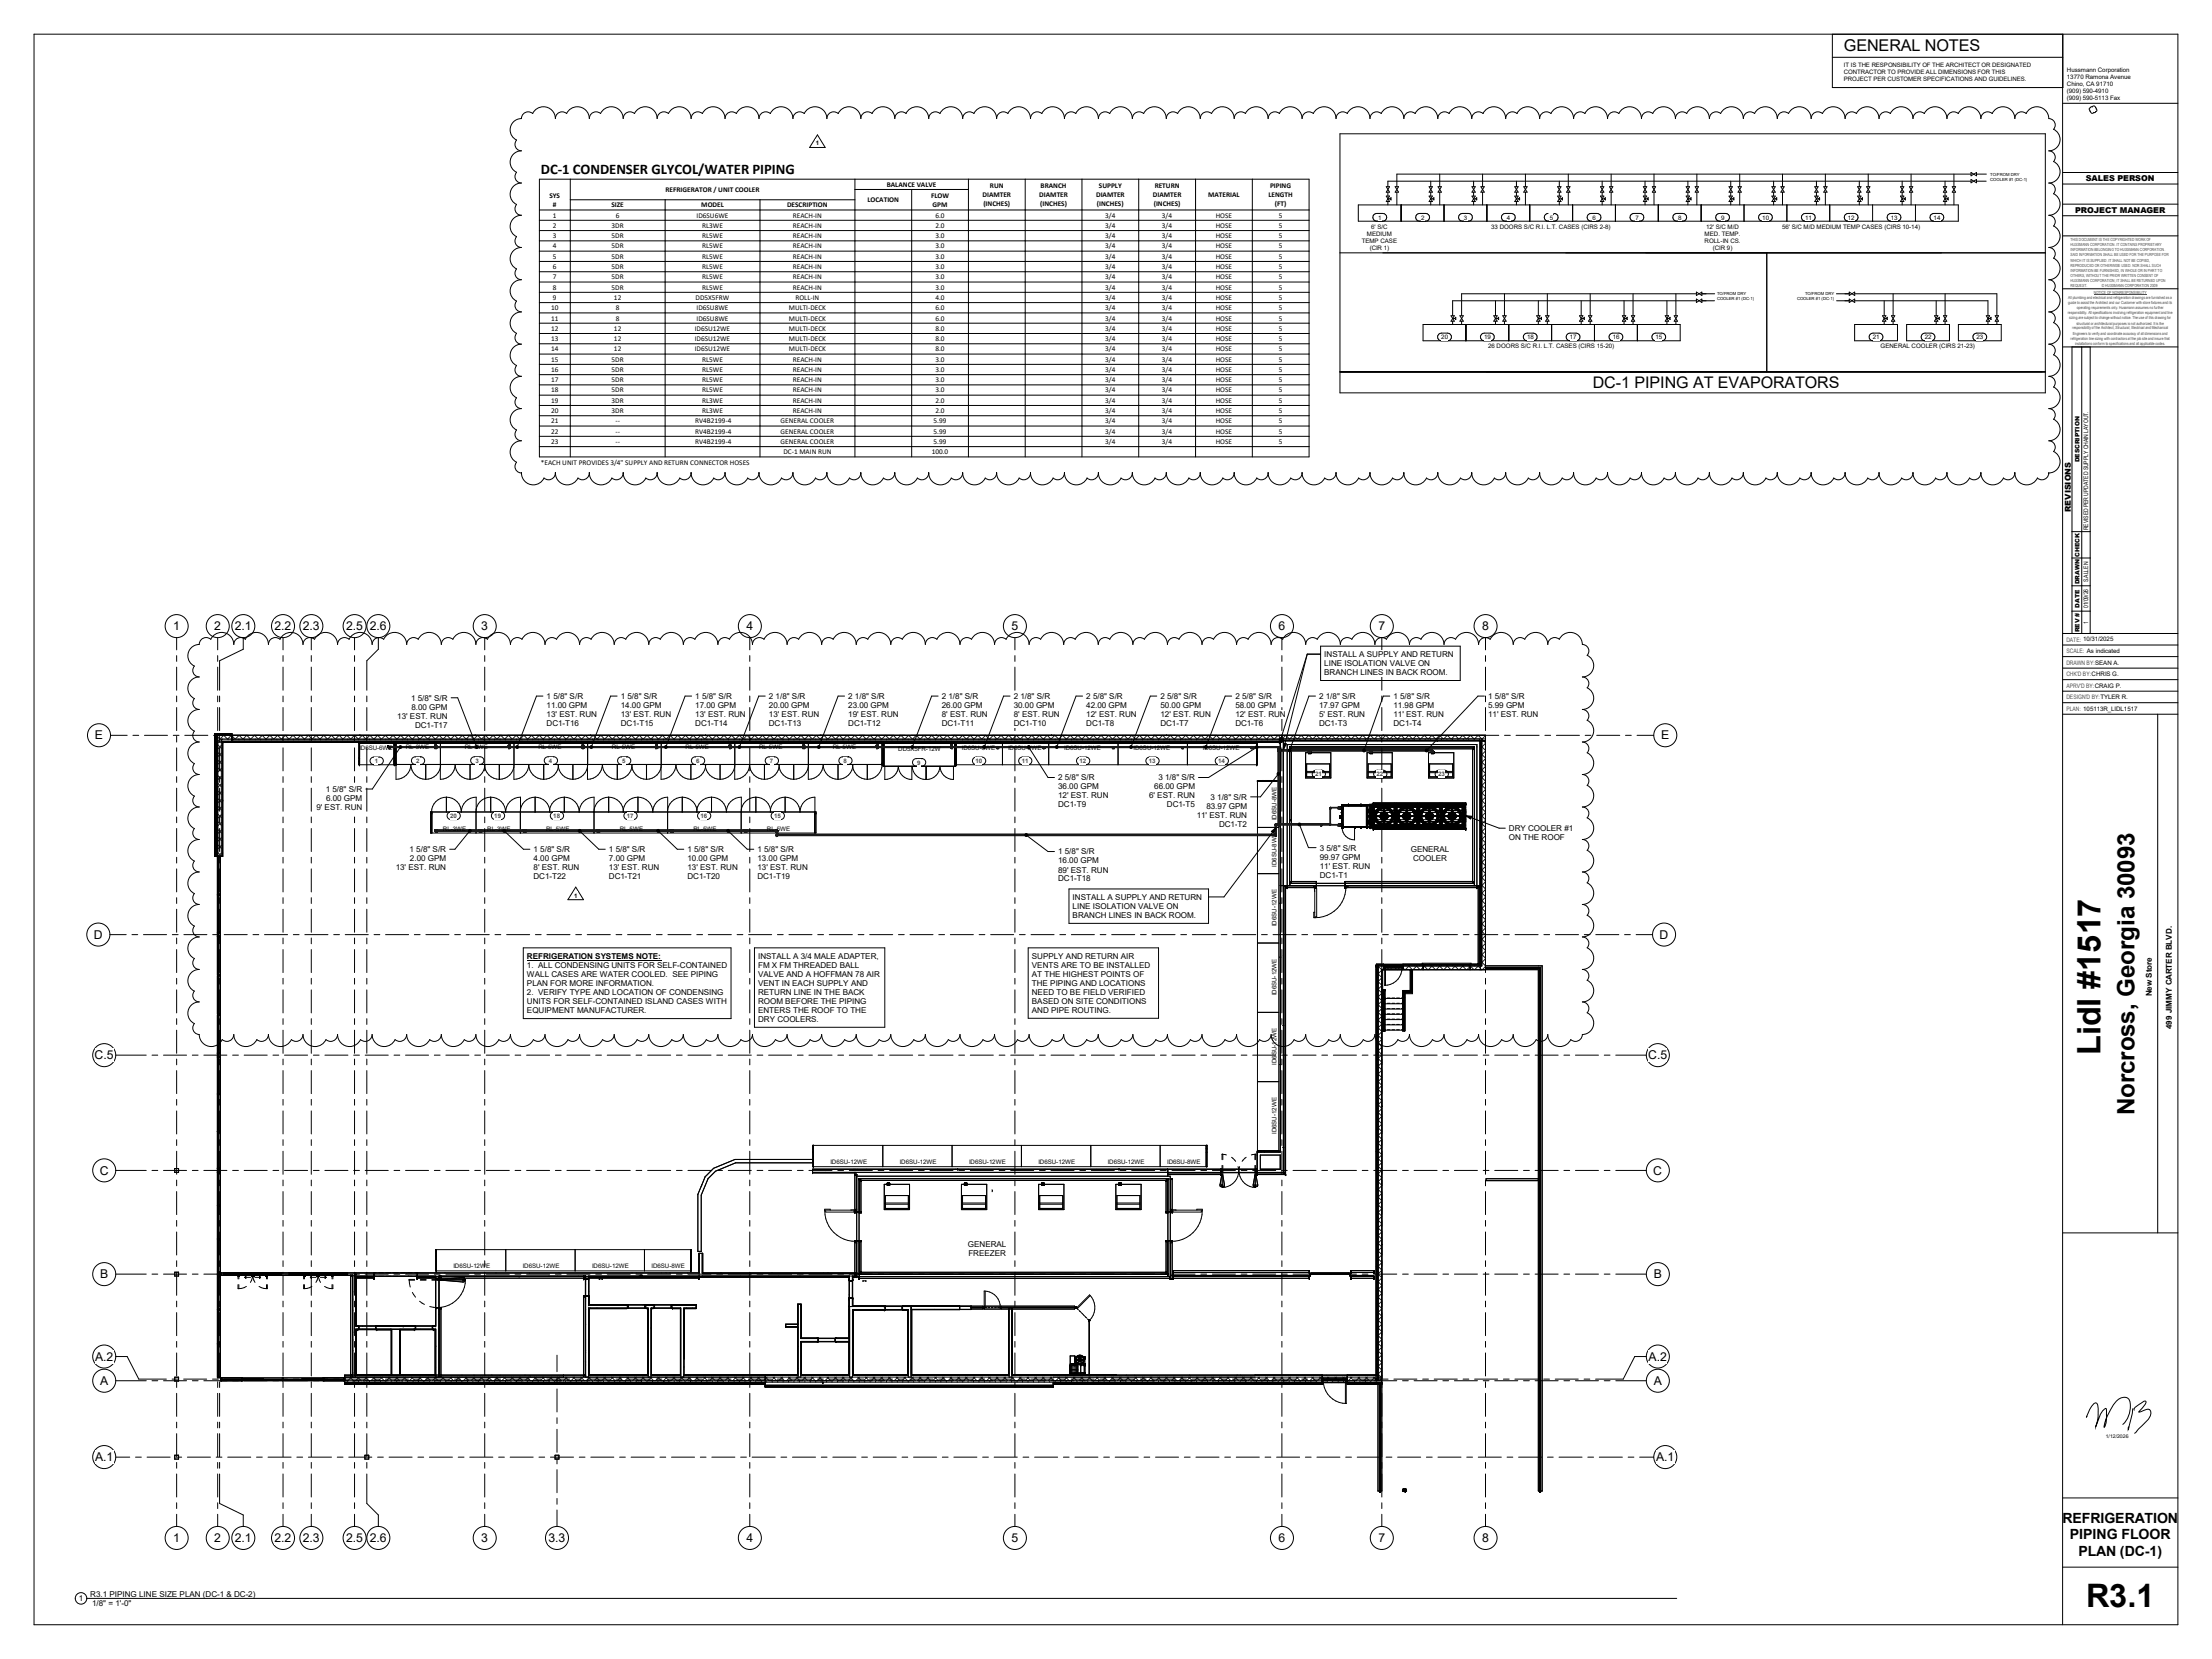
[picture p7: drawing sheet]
<svg xmlns="http://www.w3.org/2000/svg" width="1219mm" height="914mm" viewBox="0 0 1219 914" stroke-linecap="round" stroke-linejoin="round" font-family="sans-serif">
<defs><g id="words">
<g font-size="17.8">
<text x="1158" y="581" transform="rotate(-90 1158 581)">Lidl #1517</text>
<text x="1150" y="886">R3.1</text>
</g>
<text font-size="13.2" x="1177" y="615" transform="rotate(-90 1177 615)">Norcross, Georgia 30093</text>
<text font-size="8.9" x="1016" y="28">GENERAL NOTES</text>
<text font-size="8.8" x="878" y="214">DC-1 PIPING AT EVAPORATORS</text>
<text font-size="8.1" x="298" y="96">DC-1 CONDENSER GLYCOL/WATER PIPING</text>
<g font-size="7.7">
<text x="1137" y="840">REFRIGERATION</text>
<text x="1141" y="849">PIPING FLOOR</text>
<text x="1146" y="857">PLAN (DC-1)</text>
</g>
<g font-size="6.7">
<text x="95" y="347">1</text>
<text x="118" y="347">2</text>
<text x="129" y="347">2.1</text>
<text x="151" y="347">2.2</text>
<text x="167" y="347">2.3</text>
<text x="191" y="347">2.5</text>
<text x="204" y="347">2.6</text>
<text x="265" y="347">3</text>
<text x="411" y="347">4</text>
<text x="557" y="347">5</text>
<text x="705" y="347">6</text>
<text x="760" y="347">7</text>
<text x="817" y="347">8</text>
<text x="52" y="408">E</text>
<text x="916" y="408">E</text>
<text x="52" y="517">D</text>
<text x="915" y="517">D</text>
<text x="52" y="584">C.5</text>
<text x="908" y="584">C.5</text>
<text x="55" y="647">C</text>
<text x="911" y="647">C</text>
<text x="55" y="705">B</text>
<text x="911" y="705">B</text>
<text x="52" y="750">A.2</text>
<text x="909" y="750">A.2</text>
<text x="55" y="763">A</text>
<text x="911" y="763">A</text>
<text x="52" y="805">A.1</text>
<text x="913" y="805">A.1</text>
<text x="95" y="850">1</text>
<text x="118" y="850">2</text>
<text x="129" y="850">2.1</text>
<text x="151" y="850">2.2</text>
<text x="167" y="850">2.3</text>
<text x="191" y="850">2.5</text>
<text x="204" y="850">2.6</text>
<text x="265" y="850">3</text>
<text x="302" y="850">3.3</text>
<text x="411" y="850">4</text>
<text x="557" y="850">5</text>
<text x="705" y="850">6</text>
<text x="760" y="850">7</text>
<text x="817" y="850">8</text>
</g>
<g font-size="4.4">
<text x="1150" y="100">SALES PERSON</text>
<text x="1144" y="117">PROJECT MANAGER</text>
<text x="1141" y="282" transform="rotate(-90 1141 282)">REVISIONS</text>
<text x="730" y="362">INSTALL A SUPPLY AND RETURN</text>
<text x="730" y="367">LINE ISOLATION VALVE ON</text>
<text x="730" y="372">BRANCH LINES IN BACK ROOM.</text>
<text x="227" y="386">1 5/8&quot; S/R</text>
<text x="301" y="385">1 5/8&quot; S/R</text>
<text x="342" y="385">1 5/8&quot; S/R</text>
<text x="383" y="385">1 5/8&quot; S/R</text>
<text x="424" y="385">2 1/8&quot; S/R</text>
<text x="468" y="385">2 1/8&quot; S/R</text>
<text x="519" y="385">2 1/8&quot; S/R</text>
<text x="559" y="385">2 1/8&quot; S/R</text>
<text x="599" y="385">2 5/8&quot; S/R</text>
<text x="640" y="385">2 5/8&quot; S/R</text>
<text x="681" y="385">2 5/8&quot; S/R</text>
<text x="727" y="385">2 1/8&quot; S/R</text>
<text x="768" y="385">1 5/8&quot; S/R</text>
<text x="820" y="385">1 5/8&quot; S/R</text>
<text x="227" y="391">8.00 GPM</text>
<text x="301" y="390">11.00 GPM</text>
<text x="301" y="395">13' EST. RUN</text>
<text x="342" y="390">14.00 GPM</text>
<text x="342" y="395">13' EST. RUN</text>
<text x="383" y="390">17.00 GPM</text>
<text x="383" y="395">13' EST. RUN</text>
<text x="424" y="390">20.00 GPM</text>
<text x="424" y="395">13' EST. RUN</text>
<text x="468" y="390">23.00 GPM</text>
<text x="468" y="395">19' EST. RUN</text>
<text x="519" y="390">26.00 GPM</text>
<text x="519" y="395">8' EST. RUN</text>
<text x="559" y="390">30.00 GPM</text>
<text x="559" y="395">8' EST. RUN</text>
<text x="599" y="390">42.00 GPM</text>
<text x="599" y="395">12' EST. RUN</text>
<text x="640" y="390">50.00 GPM</text>
<text x="640" y="395">12' EST. RUN</text>
<text x="681" y="390">58.00 GPM</text>
<text x="681" y="395">12' EST. RUN</text>
<text x="727" y="390">17.97 GPM</text>
<text x="727" y="395">5' EST. RUN</text>
<text x="768" y="390">11.98 GPM</text>
<text x="768" y="395">11' EST. RUN</text>
<text x="820" y="390">5.99 GPM</text>
<text x="820" y="395">11' EST. RUN</text>
<text x="219" y="396">13' EST. RUN</text>
<text x="229" y="401">DC1-T17</text>
<text x="301" y="400">DC1-T16</text>
<text x="342" y="400">DC1-T15</text>
<text x="383" y="400">DC1-T14</text>
<text x="424" y="400">DC1-T13</text>
<text x="468" y="400">DC1-T12</text>
<text x="519" y="400">DC1-T11</text>
<text x="559" y="400">DC1-T10</text>
<text x="599" y="400">DC1-T8</text>
<text x="640" y="400">DC1-T7</text>
<text x="681" y="400">DC1-T6</text>
<text x="727" y="400">DC1-T3</text>
<text x="768" y="400">DC1-T4</text>
<text x="583" y="430">2 5/8&quot; S/R</text>
<text x="639" y="430">3 1/8&quot; S/R</text>
<text x="180" y="436">1 5/8&quot; S/R</text>
<text x="583" y="435">36.00 GPM</text>
<text x="636" y="435">66.00 GPM</text>
<text x="180" y="441">6.00 GPM</text>
<text x="583" y="440">12' EST. RUN</text>
<text x="633" y="440">6' EST. RUN</text>
<text x="667" y="441">3 1/8&quot; S/R</text>
<text x="174" y="446">9' EST. RUN</text>
<text x="583" y="445">DC1-T9</text>
<text x="643" y="445">DC1-T5</text>
<text x="665" y="446">83.97 GPM</text>
<text x="660" y="451">11' EST. RUN</text>
<text x="672" y="456">DC1-T2</text>
<text x="832" y="458">DRY COOLER #1</text>
<text x="832" y="463">ON THE ROOF</text>
<text x="226" y="470">1 5/8&quot; S/R</text>
<text x="294" y="470">1 5/8&quot; S/R</text>
<text x="336" y="470">1 5/8&quot; S/R</text>
<text x="379" y="470">1 5/8&quot; S/R</text>
<text x="417" y="470">1 5/8&quot; S/R</text>
<text x="583" y="471">1 5/8&quot; S/R</text>
<text x="727" y="469">3 5/8&quot; S/R</text>
<text x="727" y="474">99.97 GPM</text>
<text x="778" y="470">GENERAL</text>
<text x="218" y="480">13' EST. RUN</text>
<text x="226" y="475">2.00 GPM</text>
<text x="294" y="475">4.00 GPM</text>
<text x="294" y="480">8' EST. RUN</text>
<text x="336" y="475">7.00 GPM</text>
<text x="336" y="480">13' EST. RUN</text>
<text x="379" y="475">10.00 GPM</text>
<text x="379" y="480">13' EST. RUN</text>
<text x="417" y="475">13.00 GPM</text>
<text x="417" y="480">13' EST. RUN</text>
<text x="583" y="476">16.00 GPM</text>
<text x="727" y="479">11' EST. RUN</text>
<text x="779" y="475">COOLER</text>
<text x="294" y="485">DC1-T22</text>
<text x="336" y="485">DC1-T21</text>
<text x="379" y="485">DC1-T20</text>
<text x="417" y="485">DC1-T19</text>
<text x="583" y="481">89' EST. RUN</text>
<text x="583" y="486">DC1-T18</text>
<text x="727" y="484">DC1-T1</text>
<text x="591" y="496">INSTALL A SUPPLY AND RETURN</text>
<text x="591" y="501">LINE ISOLATION VALVE ON</text>
<text x="591" y="506">BRANCH LINES IN BACK ROOM.</text>
<text x="290" y="529">REFRIGERATION SYSTEMS NOTE:</text>
<text x="290" y="534">1. ALL CONDENSING UNITS FOR SELF-CONTAINED</text>
<text x="418" y="528">INSTALL A 3/4 MALE ADAPTER,</text>
<text x="418" y="533">FM X FM THREADED BALL</text>
<text x="569" y="528">SUPPLY AND RETURN AIR</text>
<text x="569" y="533">VENTS ARE TO BE INSTALLED</text>
<text x="290" y="539">WALL CASES ARE WATER COOLED. SEE PIPING</text>
<text x="418" y="538">VALVE AND A HOFFMAN 78 AIR</text>
<text x="569" y="538">AT THE HIGHEST POINTS OF</text>
<text x="290" y="544">PLAN FOR MORE INFORMATION.</text>
<text x="418" y="543">VENT IN EACH SUPPLY AND</text>
<text x="569" y="543">THE PIPING AND LOCATIONS</text>
<text x="290" y="548">2. VERIFY TYPE AND LOCATION OF CONDENSING</text>
<text x="418" y="548">RETURN LINE IN THE BACK</text>
<text x="569" y="548">NEED TO BE FIELD VERIFIED</text>
<text x="1186" y="549" transform="rotate(-90 1186 549)">New Store</text>
<text x="290" y="553">UNITS FOR SELF-CONTAINED ISLAND CASES WITH</text>
<text x="418" y="553">ROOM BEFORE THE PIPING</text>
<text x="569" y="553">BASED ON SITE CONDITIONS</text>
<text x="290" y="558">EQUIPMENT MANUFACTURER.</text>
<text x="418" y="558">ENTERS THE ROOF TO THE</text>
<text x="418" y="563">DRY COOLERS.</text>
<text x="569" y="558">AND PIPE ROUTING.</text>
<text x="1197" y="567" transform="rotate(-90 1197 567)">499 JIMMY CARTER BLVD.</text>
<text x="533" y="687">GENERAL</text>
<text x="534" y="692">FREEZER</text>
<text x="50" y="880">R3.1 PIPING LINE SIZE PLAN (DC-1 &amp; DC-2)</text>
<text x="43" y="882">1</text>
<text x="51" y="885">1/8&quot; = 1'-0&quot;</text>
</g>
<g font-size="4">
<text x="367" y="106">REFRIGERATOR / UNIT COOLER</text>
<text x="489" y="103">BALANCE VALVE</text>
<text x="546" y="104">RUN</text>
<text x="574" y="104">BRANCH</text>
<text x="606" y="104">SUPPLY</text>
<text x="636" y="104">RETURN</text>
<text x="700" y="104">PIPING</text>
<text x="303" y="109">SYS</text>
<text x="305" y="114">#</text>
<text x="478" y="111">LOCATION</text>
<text x="513" y="109">FLOW</text>
<text x="514" y="114">GPM</text>
<text x="542" y="109">DIAMTER</text>
<text x="542" y="113">(INCHES)</text>
<text x="573" y="109">DIAMTER</text>
<text x="573" y="113">(INCHES)</text>
<text x="604" y="109">DIAMTER</text>
<text x="605" y="113">(INCHES)</text>
<text x="635" y="109">DIAMTER</text>
<text x="636" y="113">(INCHES)</text>
<text x="666" y="109">MATERIAL</text>
<text x="699" y="109">LENGTH</text>
<text x="703" y="113">(FT)</text>
<text x="305" y="120">1</text>
<text x="337" y="114">SIZE</text>
<text x="339" y="120">6</text>
<text x="384" y="120">ID6SU6WE</text>
<text x="387" y="114">MODEL</text>
<text x="434" y="114">DESCRIPTION</text>
<text x="437" y="120">REACH-IN</text>
<text x="516" y="120">6.0</text>
<text x="609" y="120">3/4</text>
<text x="640" y="120">3/4</text>
<text x="670" y="120">HOSE</text>
<text x="705" y="120">5</text>
<text x="305" y="126">2</text>
<text x="337" y="126">3DR</text>
<text x="387" y="126">RL3WE</text>
<text x="437" y="126">REACH-IN</text>
<text x="516" y="126">2.0</text>
<text x="609" y="126">3/4</text>
<text x="640" y="126">3/4</text>
<text x="670" y="126">HOSE</text>
<text x="705" y="126">5</text>
<text x="305" y="131">3</text>
<text x="337" y="131">5DR</text>
<text x="387" y="131">RL5WE</text>
<text x="437" y="131">REACH-IN</text>
<text x="516" y="131">3.0</text>
<text x="609" y="131">3/4</text>
<text x="640" y="131">3/4</text>
<text x="670" y="131">HOSE</text>
<text x="705" y="131">5</text>
<text x="305" y="137">4</text>
<text x="337" y="137">5DR</text>
<text x="387" y="137">RL5WE</text>
<text x="437" y="137">REACH-IN</text>
<text x="516" y="137">3.0</text>
<text x="609" y="137">3/4</text>
<text x="640" y="137">3/4</text>
<text x="670" y="137">HOSE</text>
<text x="705" y="137">5</text>
<text x="305" y="143">5</text>
<text x="337" y="143">5DR</text>
<text x="387" y="143">RL5WE</text>
<text x="437" y="143">REACH-IN</text>
<text x="516" y="143">3.0</text>
<text x="609" y="143">3/4</text>
<text x="640" y="143">3/4</text>
<text x="670" y="143">HOSE</text>
<text x="705" y="143">5</text>
<text x="305" y="148">6</text>
<text x="337" y="148">5DR</text>
<text x="387" y="148">RL5WE</text>
<text x="437" y="148">REACH-IN</text>
<text x="516" y="148">3.0</text>
<text x="609" y="148">3/4</text>
<text x="640" y="148">3/4</text>
<text x="670" y="148">HOSE</text>
<text x="705" y="148">5</text>
<text x="305" y="154">7</text>
<text x="337" y="154">5DR</text>
<text x="387" y="154">RL5WE</text>
<text x="437" y="154">REACH-IN</text>
<text x="516" y="154">3.0</text>
<text x="609" y="154">3/4</text>
<text x="640" y="154">3/4</text>
<text x="670" y="154">HOSE</text>
<text x="705" y="154">5</text>
<text x="305" y="160">8</text>
<text x="337" y="160">5DR</text>
<text x="387" y="160">RL5WE</text>
<text x="437" y="160">REACH-IN</text>
<text x="516" y="160">3.0</text>
<text x="609" y="160">3/4</text>
<text x="640" y="160">3/4</text>
<text x="670" y="160">HOSE</text>
<text x="705" y="160">5</text>
<text x="305" y="165">9</text>
<text x="338" y="165">12</text>
<text x="383" y="165">DD5X5FRW</text>
<text x="438" y="165">ROLL-IN</text>
<text x="516" y="165">4.0</text>
<text x="609" y="165">3/4</text>
<text x="640" y="165">3/4</text>
<text x="670" y="165">HOSE</text>
<text x="705" y="165">5</text>
<text x="304" y="171">10</text>
<text x="339" y="171">8</text>
<text x="384" y="171">ID6SU8WE</text>
<text x="435" y="171">MULTI-DECK</text>
<text x="516" y="171">6.0</text>
<text x="609" y="171">3/4</text>
<text x="640" y="171">3/4</text>
<text x="670" y="171">HOSE</text>
<text x="705" y="171">5</text>
<text x="304" y="177">11</text>
<text x="339" y="177">8</text>
<text x="384" y="177">ID6SU8WE</text>
<text x="435" y="177">MULTI-DECK</text>
<text x="516" y="177">6.0</text>
<text x="609" y="177">3/4</text>
<text x="640" y="177">3/4</text>
<text x="670" y="177">HOSE</text>
<text x="705" y="177">5</text>
<text x="304" y="182">12</text>
<text x="338" y="182">12</text>
<text x="383" y="182">ID6SU12WE</text>
<text x="435" y="182">MULTI-DECK</text>
<text x="516" y="182">8.0</text>
<text x="609" y="182">3/4</text>
<text x="640" y="182">3/4</text>
<text x="670" y="182">HOSE</text>
<text x="705" y="182">5</text>
<text x="304" y="188">13</text>
<text x="338" y="188">12</text>
<text x="383" y="188">ID6SU12WE</text>
<text x="435" y="188">MULTI-DECK</text>
<text x="516" y="188">8.0</text>
<text x="609" y="188">3/4</text>
<text x="640" y="188">3/4</text>
<text x="670" y="188">HOSE</text>
<text x="705" y="188">5</text>
<text x="304" y="194">14</text>
<text x="338" y="194">12</text>
<text x="383" y="194">ID6SU12WE</text>
<text x="435" y="194">MULTI-DECK</text>
<text x="516" y="194">8.0</text>
<text x="609" y="194">3/4</text>
<text x="640" y="194">3/4</text>
<text x="670" y="194">HOSE</text>
<text x="705" y="194">5</text>
<text x="304" y="199">15</text>
<text x="337" y="199">5DR</text>
<text x="387" y="199">RL5WE</text>
<text x="437" y="199">REACH-IN</text>
<text x="516" y="199">3.0</text>
<text x="609" y="199">3/4</text>
<text x="640" y="199">3/4</text>
<text x="670" y="199">HOSE</text>
<text x="705" y="199">5</text>
<text x="304" y="205">16</text>
<text x="337" y="205">5DR</text>
<text x="387" y="205">RL5WE</text>
<text x="437" y="205">REACH-IN</text>
<text x="516" y="205">3.0</text>
<text x="609" y="205">3/4</text>
<text x="640" y="205">3/4</text>
<text x="670" y="205">HOSE</text>
<text x="705" y="205">5</text>
<text x="304" y="211">17</text>
<text x="337" y="211">5DR</text>
<text x="387" y="211">RL5WE</text>
<text x="437" y="211">REACH-IN</text>
<text x="516" y="211">3.0</text>
<text x="609" y="211">3/4</text>
<text x="640" y="211">3/4</text>
<text x="670" y="211">HOSE</text>
<text x="705" y="211">5</text>
<text x="304" y="222">19</text>
<text x="304" y="216">18</text>
<text x="337" y="222">3DR</text>
<text x="337" y="216">5DR</text>
<text x="387" y="222">RL3WE</text>
<text x="387" y="216">RL5WE</text>
<text x="437" y="222">REACH-IN</text>
<text x="437" y="216">REACH-IN</text>
<text x="516" y="222">2.0</text>
<text x="516" y="216">3.0</text>
<text x="609" y="222">3/4</text>
<text x="609" y="216">3/4</text>
<text x="640" y="222">3/4</text>
<text x="640" y="216">3/4</text>
<text x="670" y="222">HOSE</text>
<text x="670" y="216">HOSE</text>
<text x="705" y="222">5</text>
<text x="705" y="216">5</text>
<text x="304" y="228">20</text>
<text x="337" y="228">3DR</text>
<text x="387" y="228">RL3WE</text>
<text x="437" y="228">REACH-IN</text>
<text x="516" y="228">2.0</text>
<text x="609" y="228">3/4</text>
<text x="640" y="228">3/4</text>
<text x="670" y="228">HOSE</text>
<text x="705" y="228">5</text>
<text x="304" y="233">21</text>
<text x="339" y="233">--</text>
<text x="383" y="233">RV4B2199-4</text>
<text x="430" y="233">GENERAL COOLER</text>
<text x="515" y="233">5.99</text>
<text x="609" y="233">3/4</text>
<text x="640" y="233">3/4</text>
<text x="670" y="233">HOSE</text>
<text x="705" y="233">5</text>
<text x="304" y="239">22</text>
<text x="339" y="239">--</text>
<text x="383" y="239">RV4B2199-4</text>
<text x="430" y="239">GENERAL COOLER</text>
<text x="515" y="239">5.99</text>
<text x="609" y="239">3/4</text>
<text x="640" y="239">3/4</text>
<text x="670" y="239">HOSE</text>
<text x="705" y="239">5</text>
<text x="304" y="245">23</text>
<text x="339" y="245">--</text>
<text x="383" y="245">RV4B2199-4</text>
<text x="430" y="245">GENERAL COOLER</text>
<text x="515" y="245">5.99</text>
<text x="609" y="245">3/4</text>
<text x="640" y="245">3/4</text>
<text x="670" y="245">HOSE</text>
<text x="705" y="245">5</text>
<text x="432" y="250">DC-1 MAIN RUN</text>
<text x="514" y="250">100.0</text>
<text x="298" y="256">*EACH UNIT PROVIDES 3/4&quot; SUPPLY AND RETURN CONNECTOR HOSES</text>
</g>
<g font-size="3.4">
<text x="1139" y="40">Hussmann Corporation</text>
<text x="1139" y="43">13770 Ramona Avenue</text>
<text x="1139" y="47">Chino, CA 91710</text>
<text x="1139" y="51">(909) 590-4910</text>
<text x="1139" y="55">(909) 590-5113 Fax</text>
<text x="450" y="80">1</text>
<text x="760" y="121">1</text>
<text x="783" y="121">2</text>
<text x="807" y="121">3</text>
<text x="831" y="121">4</text>
<text x="854" y="121">5</text>
<text x="878" y="121">6</text>
<text x="901" y="121">7</text>
<text x="925" y="121">8</text>
<text x="949" y="121">9</text>
<text x="971" y="121">10</text>
<text x="995" y="121">11</text>
<text x="1019" y="121">12</text>
<text x="1042" y="121">13</text>
<text x="1066" y="121">14</text>
<text x="753" y="130">MEDIUM</text>
<text x="756" y="126">6' S/C</text>
<text x="822" y="126">33 DOORS S/C R.I. L.T. CASES (CIRS 2-8)</text>
<text x="940" y="130">MED. TEMP.</text>
<text x="940" y="126">12' S/C M/D</text>
<text x="982" y="126">56' S/C M/D MEDIUM TEMP CASES (CIRS 10-14)</text>
<text x="751" y="134">TEMP CASE</text>
<text x="755" y="138">(CIR 1)</text>
<text x="940" y="134">ROLL-IN CS.</text>
<text x="944" y="138">(CIR 9)</text>
<text x="794" y="187">20</text>
<text x="818" y="187">19</text>
<text x="820" y="192">26 DOORS S/C R.I. L.T. CASES (CIRS 15-20)</text>
<text x="842" y="187">18</text>
<text x="865" y="187">17</text>
<text x="889" y="187">16</text>
<text x="913" y="187">15</text>
<text x="1032" y="187">21</text>
<text x="1037" y="192">GENERAL COOLER (CIRS 21-23)</text>
<text x="1061" y="187">22</text>
<text x="1089" y="187">23</text>
<text x="1151" y="292" transform="rotate(-90 1151 292)">REVISED PER UPDATED SUPPLY CHAIN LAYOUT.</text>
<text x="1151" y="321" transform="rotate(-90 1151 321)">S.ALLEN</text>
<text x="1151" y="335" transform="rotate(-90 1151 335)">01/09/26</text>
<text x="1151" y="344" transform="rotate(-90 1151 344)">1</text>
<text x="198" y="413">ID6SU-6WE</text>
<text x="224" y="413">RL-3WE</text>
<text x="256" y="413">RL-5WE</text>
<text x="297" y="413">RL-5WE</text>
<text x="337" y="413">RL-5WE</text>
<text x="378" y="413">RL-5WE</text>
<text x="418" y="413">RL-5WE</text>
<text x="459" y="413">RL-5WE</text>
<text x="530" y="413">ID6SU-8WE</text>
<text x="556" y="413">ID6SU-8WE</text>
<text x="587" y="413">ID6SU-12WE</text>
<text x="625" y="413">ID6SU-12WE</text>
<text x="663" y="413">ID6SU-12WE</text>
<text x="495" y="414">DD5X5FR-12W</text>
<text x="704" y="452" transform="rotate(-90 704 452)">ID6SU-8WE</text>
<text x="244" y="458">RL-3WE</text>
<text x="269" y="458">RL-3WE</text>
<text x="301" y="458">RL-5WE</text>
<text x="342" y="458">RL-5WE</text>
<text x="382" y="458">RL-5WE</text>
<text x="423" y="458">RL-5WE</text>
<text x="704" y="478" transform="rotate(-90 704 478)">ID6SU-8WE</text>
<text x="316" y="495">1</text>
<text x="704" y="510" transform="rotate(-90 704 510)">ID6SU-12WE</text>
<text x="704" y="549" transform="rotate(-90 704 549)">ID6SU-12WE</text>
<text x="704" y="587" transform="rotate(-90 704 587)">ID6SU-12WE</text>
<text x="704" y="625" transform="rotate(-90 704 625)">ID6SU-12WE</text>
<text x="458" y="642">ID6SU-12WE</text>
<text x="496" y="642">ID6SU-12WE</text>
<text x="534" y="642">ID6SU-12WE</text>
<text x="572" y="642">ID6SU-12WE</text>
<text x="611" y="642">ID6SU-12WE</text>
<text x="643" y="642">ID6SU-8WE</text>
<text x="250" y="699">ID6SU-12WE</text>
<text x="288" y="699">ID6SU-12WE</text>
<text x="326" y="699">ID6SU-12WE</text>
<text x="359" y="699">ID6SU-8WE</text>
</g>
<g font-size="3.4" fill="#4c4c4c">
<text x="1139" y="354">DATE: 10/31/2025</text>
<text x="1139" y="360">SCALE: As indicated</text>
<text x="1139" y="366">DRAWN BY:SEAN A.</text>
<text x="1139" y="373">CHK'D BY:CHRIS G.</text>
<text x="1139" y="379">APRV'D BY:CRAIG P.</text>
<text x="1139" y="386">DESIGN'D BY:TYLER R.</text>
<text x="1139" y="392">PLAN: 105113R_LIDL1517</text>
</g>
<g font-size="3.4" fill="#4b4b4b">
<text x="207" y="421">1</text>
<text x="229" y="420">2</text>
<text x="262" y="420">3</text>
<text x="303" y="420">4</text>
<text x="343" y="420">5</text>
<text x="384" y="420">6</text>
<text x="424" y="420">7</text>
<text x="465" y="420">8</text>
<text x="506" y="421">9</text>
<text x="538" y="421">10</text>
<text x="563" y="421">11</text>
<text x="595" y="421">12</text>
<text x="633" y="421">13</text>
<text x="671" y="421">14</text>
<text x="725" y="428">21</text>
<text x="759" y="428">22</text>
<text x="793" y="428">23</text>
<text x="248" y="451">20</text>
<text x="272" y="451">19</text>
<text x="305" y="451">18</text>
<text x="346" y="451">17</text>
<text x="386" y="451">16</text>
<text x="427" y="451">15</text>
</g>
<g font-size="3.3">
<text x="1016" y="37">IT IS THE RESPONSIBILITY OF THE ARCHITECT OR DESIGNATED</text>
<text x="1016" y="41">CONTRACTOR TO PROVIDE ALL DIMENSIONS FOR THIS</text>
<text x="1016" y="45">PROJECT PER CUSTOMER SPECIFICATIONS AND GUIDELINES.</text>
<text x="1146" y="255" transform="rotate(-90 1146 255)">DESCRIPTION</text>
<text x="1146" y="322" transform="rotate(-90 1146 322)">DRAWN CHECK</text>
<text x="1146" y="335" transform="rotate(-90 1146 335)">DATE</text>
<text x="1146" y="348" transform="rotate(-90 1146 348)">REV #</text>
</g>
<text font-size="2.8" x="1161" y="792">1/12/2026</text>
<g font-size="2.3">
<text x="1097" y="97">TO/FROM DRY</text>
<text x="1097" y="100">COOLER #1 (DC-1)</text>
<text x="946" y="163">TO/FROM DRY</text>
<text x="946" y="166">COOLER #1 (DC-1)</text>
<text x="991" y="166">COOLER #1 (DC-1)</text>
<text x="995" y="163">TO/FROM DRY</text>
</g>
<g font-size="2.3" fill="#4c4c4c">
<text x="1141" y="133">THIS DOCUMENT IS THE COPYRIGHTED WORK OF</text>
<text x="1141" y="136">HUSSMANN CORPORATION. IT CONTAINS PROPRIETARY</text>
<text x="1141" y="139">INFORMATION BELONGING TO HUSSMANN CORPORATION.</text>
<text x="1141" y="141">SAID INFORMATION SHALL BE USED FOR THE PURPOSE FOR</text>
<text x="1141" y="144">WHICH IT IS SUPPLIED. IT SHALL NOT BE COPIED,</text>
<text x="1141" y="147">REPRODUCED OR OTHERWISE USED. NOR SHALL SUCH</text>
<text x="1141" y="150">INFORMATION BE FURNISHED, IN WHOLE OR IN PART TO</text>
<text x="1141" y="152">OTHERS, WITHOUT THE PRIOR WRITTEN CONSENT OF</text>
<text x="1141" y="155">HUSSMANN CORPORATION; IT SHALL BE RETURNED UPON</text>
<text x="1141" y="158">REQUEST.</text>
<text x="1158" y="158">© HUSSMANN CORPORATION 2009</text>
<text x="1140" y="165">All plumbing and electrical and refrigeration drawings are furnished as a</text>
<text x="1140" y="168">guide to assist the Architect and our Customer with store fixtures and its</text>
<text x="1154" y="162">NOTICE OF NONRESPONSIBILITY</text>
<text x="1140" y="173">responsibility. All specifications involving refrigeration equipment and line</text>
<text x="1145" y="171">operating requirements only. Hussmann assumes no further</text>
<text x="1141" y="176">sizing are subject to change without notice. The use of this drawing for</text>
<text x="1144" y="179">structural or architectural purposes is not authorized. It is the</text>
<text x="1142" y="182">responsibility of the Architect, Structural, Electrical and Mechanical</text>
<text x="1142" y="184">Engineers to verify and coordinate accuracy of all dimensions and</text>
<text x="1141" y="187">refrigeration line sizing with contractors at the job site and insure that</text>
<text x="1144" y="190">installations conform to specifications and all applicable codes.</text>
</g>
</g></defs>
<g fill="none" stroke="#000" stroke-width=".55">
<path d="M1010 19h127v29h-127zM1010 32h127M739 74h388v143h-388zM789 100v3M794 96v7M812 100v3M817 96v7M836 100v3M841 96v7M859 100v3M864 96v7M883 100v3"/>
<path d="M888 96v7M907 100v3M912 96v7M930 100v3M935 96v7M954 100v3M959 96v7M978 100v3M982 96v7M1001 100v3M1006 96v7M1025 100v3"/>
<path d="M1030 96v7M1048 100v3M1053 96v7M1072 100v3M1077 96v7M1086 95v2l3-2v2zM1086 99v2l3-2v2zM1086 100h-321v3M1086 96h-316v7M1089 100h6M1089 96h6M749 113h330v9h-330z"/>
<path d="M764 103h2l-2 3h2zM764 108h2l-2 3h2zM765 110h1M765 106v2M765 111v2M767 109v1h-1zM769 103h2l-2 3h2zM770 106v7M772 113v9M788 103h2l-2 3h2zM788 108h2l-2 3h2zM789 110h1"/>
<path d="M789 106v2M789 111v2M790 109v1zM793 103h1l-1 3h1zM794 106v7M796 113v9M811 103h2l-2 3h2zM811 108h2l-2 3h2zM812 110h1M812 106v2M812 111v2M814 109v1h-1z"/>
<path d="M816 103h2l-2 3h2zM817 106v7M820 113v9M835 103h2l-2 3h2zM835 108h2l-2 3h2zM836 110h1M836 106v2M836 111v2M838 109v1h-1zM840 103h2l-2 3h2zM841 106v7M843 113v9"/>
<path d="M853 118a2.1 2.1 0 0 0-2 2 2.1 2.1 0 0 0 2 2M856 118h1a2.1 2.1 0 0 1 2 2 2.1 2.1 0 0 1-2 2M859 103h1l-1 3h1zM859 108h1l-1 3h1zM859 110h2M859 106v2M859 111v2M861 109v1zM863 103h2l-2 3h2zM864 106v7M867 113v9M882 103h2l-2 3h2z"/>
<path d="M882 108h2l-2 3h2zM883 110h1M883 106v2M883 111v2M885 109v1h-1zM887 103h2l-2 3h2zM888 106v7M890 113v9M906 103h2l-2 3h2zM906 108h2l-2 3h2zM907 110h1M907 106v2"/>
<path d="M907 111v2M908 109v1zM911 103h2l-2 3h2zM912 106v7M914 113v9M929 103h2l-2 3h2zM929 108h2l-2 3h2zM930 110h2M930 106v2M930 111v2M932 109v1zM934 103h2l-2 3h2z"/>
<path d="M935 106v7M938 113v9M953 103h2l-2 3h2zM953 108h2l-2 3h2zM954 110h1M954 106v2M954 111v2M956 109v1h-1zM958 103h2l-2 3h2zM959 106v7M961 113v9M977 103h1l-1 3h1z"/>
<path d="M977 108h1l-1 3h1zM978 110h1M978 106v2M978 111v2M979 109v1zM982 103h1l-1 3h1zM982 106v7M985 113v9M1000 103h2l-2 3h2zM1000 108h2l-2 3h2zM1001 110h1M1001 106v2"/>
<path d="M1001 111v2M1003 109v1h-1zM1005 103h2l-2 3h2zM1006 106v7M1009 113v9M1024 103h2l-2 3h2zM1024 108h2l-2 3h2zM1025 110h1M1025 106v2M1025 111v2M1027 109v1h-1zM1029 103h2l-2 3h2z"/>
<path d="M1030 106v7M1032 113v9M1047 103h2l-2 3h2zM1047 108h2l-2 3h2zM1048 110h2M1048 106v2M1048 111v2M1050 109v1zM1052 103h2l-2 3h2zM1053 106v7M1056 113v9M1071 103h2l-2 3h2z"/>
<path d="M1071 108h2l-2 3h2zM1072 110h1M1072 106v2M1072 111v2M1074 109v1h-1zM1076 103h2l-2 3h2zM1077 106v7M739 139h388M759 122a2.1 2.1 0 0 1-2-2 2.1 2.1 0 0 1 2-2h3a2.1 2.1 0 0 1 2 2 2.1 2.1 0 0 1-2 2M782 122a2.1 2.1 0 0 1-2-2 2.1 2.1 0 0 1 2-2h4a2.1 2.1 0 0 1 2 2 2.1 2.1 0 0 1-2 2M806 122a2.1 2.1 0 0 1-2-2 2.1 2.1 0 0 1 2-2h3a2.1 2.1 0 0 1 3 2 2.1 2.1 0 0 1-3 2M830 122a2.1 2.1 0 0 1-2-2 2.1 2.1 0 0 1 2-2h3a2.1 2.1 0 0 1 2 2 2.1 2.1 0 0 1-2 2"/>
<path d="M877 122a2.1 2.1 0 0 1-2-2 2.1 2.1 0 0 1 2-2h3a2.1 2.1 0 0 1 2 2 2.1 2.1 0 0 1-2 2M901 122a2.1 2.1 0 0 1-3-2 2.1 2.1 0 0 1 3-2h3a2.1 2.1 0 0 1 2 2 2.1 2.1 0 0 1-2 2M924 122a2.1 2.1 0 0 1-2-2 2.1 2.1 0 0 1 2-2h4a2.1 2.1 0 0 1 2 2 2.1 2.1 0 0 1-2 2M948 122a2.1 2.1 0 0 1-2-2 2.1 2.1 0 0 1 2-2h3a2.1 2.1 0 0 1 2 2 2.1 2.1 0 0 1-2 2M971 122a2.1 2.1 0 0 1-2-2 2.1 2.1 0 0 1 2-2h4a2.1 2.1 0 0 1 2 2 2.1 2.1 0 0 1-2 2M974 139v66M995 122a2.1 2.1 0 0 1-2-2 2.1 2.1 0 0 1 2-2h3a2.1 2.1 0 0 1 3 2 2.1 2.1 0 0 1-3 2M1019 122a2.1 2.1 0 0 1-2-2 2.1 2.1 0 0 1 2-2h3a2.1 2.1 0 0 1 2 2 2.1 2.1 0 0 1-2 2M1042 122a2.1 2.1 0 0 1-2-2 2.1 2.1 0 0 1 2-2h4a2.1 2.1 0 0 1 2 2 2.1 2.1 0 0 1-2 2M1066 122a2.1 2.1 0 0 1-2-2 2.1 2.1 0 0 1 2-2h3a2.1 2.1 0 0 1 2 2 2.1 2.1 0 0 1-2 2M784 179h142v9h-142zM800 174h2l-2 3h2z"/>
<path d="M801 176h1M801 177v2M802 175v1zM805 174h2l-2 3h2zM806 177v2M808 179v9M823 174h2l-2 3h2zM824 176h1M824 166v8M824 177v2M826 175v1h-1zM828 174h2l-2 3h2z"/>
<path d="M829 162v12M829 177v2M832 179v9M847 174h2l-2 3h2zM848 176h1M848 166v8M848 177v2M850 175v1h-1zM852 174h2l-2 3h2zM853 162v12M853 177v2M855 179v9"/>
<path d="M871 174h1l-1 3h1zM872 176h1M872 166v8M872 177v2M873 175v1zM876 174h1l-1 3h1zM876 162v12M876 177v2M879 179v9M894 174h2l-2 3h2zM895 176h1M895 166v8"/>
<path d="M895 177v2M897 175v1h-1zM899 174h2l-2 3h2zM900 162v12M900 177v2M902 179v9M918 174h2l-2 3h2zM919 176h1M919 166v8M919 177v2M920 175v1zM923 174h2l-2 3h2z"/>
<path d="M924 162v12M924 177v2M935 166h-134v8M935 162h-129v12M935 161v2l3-2v2zM935 165v2l3-2v2zM938 166h7M938 162h7M1012 162h7M1012 166h7M1019 161v2l3-2v2zM1019 165v2l3-2v2z"/>
<path d="M1022 179h24v9h-24zM1022 166h74v8M1022 162h79v12M1038 174h1l-1 3h1zM1039 176h1M1039 166v8M1039 177v2M1040 175v1zM1043 174h1l-1 3h1zM1043 162v12M1043 177v2M1051 179h24v9h-24z"/>
<path d="M1066 174h2l-2 3h2zM1067 176h1M1067 166v8M1067 177v2M1069 175v1h-1zM1071 174h2l-2 3h2zM1072 162v12M1072 177v2M1079 179h24v9h-24zM1095 174h2l-2 3h2zM1096 176h1M1096 177v2"/>
<path d="M1097 175v1zM1100 174h2l-2 3h2zM1101 177v2M794 188a2.1 2.1 0 0 1-2-2 2.1 2.1 0 0 1 2-2h4a2.1 2.1 0 0 1 2 2 2.1 2.1 0 0 1-2 2M818 188a2.1 2.1 0 0 1-2-2 2.1 2.1 0 0 1 2-2h3a2.1 2.1 0 0 1 3 2 2.1 2.1 0 0 1-3 2M842 188a2.1 2.1 0 0 1-2-2 2.1 2.1 0 0 1 2-2h3a2.1 2.1 0 0 1 2 2 2.1 2.1 0 0 1-2 2M865 188a2.1 2.1 0 0 1-2-2 2.1 2.1 0 0 1 2-2h4a2.1 2.1 0 0 1 2 2 2.1 2.1 0 0 1-2 2M889 188a2.1 2.1 0 0 1-2-2 2.1 2.1 0 0 1 2-2h3a2.1 2.1 0 0 1 2 2 2.1 2.1 0 0 1-2 2M913 188a2.1 2.1 0 0 1-3-2 2.1 2.1 0 0 1 3-2h3a2.1 2.1 0 0 1 2 2 2.1 2.1 0 0 1-2 2M1032 188a2.1 2.1 0 0 1-2-2 2.1 2.1 0 0 1 2-2h4a2.1 2.1 0 0 1 2 2 2.1 2.1 0 0 1-2 2M1061 188a2.1 2.1 0 0 1-2-2 2.1 2.1 0 0 1 2-2h3a2.1 2.1 0 0 1 3 2 2.1 2.1 0 0 1-3 2M1090 188a2.1 2.1 0 0 1-3-2 2.1 2.1 0 0 1 3-2h3a2.1 2.1 0 0 1 2 2 2.1 2.1 0 0 1-2 2"/>
<path d="M739 205h388"/>
</g>
<g fill="#494949">
<path d="M484 411v1z"/>
<path d="M483 412h1z"/>
<path d="M524 411v1z"/>
<path d="M428 460v1z"/>
<path d="M428 460h1z"/>
<path d="M410 457v1z"/>
<path d="M728 454v1z"/>
<path d="M721 413v1z"/>
<path d="M789 413v1z"/>
<path d="M789 414h1z"/>
<path d="M755 413v1z"/>
<path d="M575 412h1z"/>
<path d="M525 410v1z"/>
<path d="M524 410v1z"/>
<path d="M483 411l1 1z"/>
<path d="M443 411v1z"/>
<path d="M403 411v1z"/>
<path d="M402 412h1z"/>
<path d="M402 411l1 1z"/>
<path d="M362 411v1z"/>
<path d="M321 411l1 1z"/>
<path d="M321 411h1z"/>
<path d="M321 411v1z"/>
<path d="M281 411v1z"/>
<path d="M240 411l1 1z"/>
<path d="M240 411h1z"/>
<path d="M240 411v1z"/>
<path d="M215 411v1z"/>
<path d="M370 457v1z"/>
<path d="M329 457v1z"/>
<path d="M329 458h1z"/>
<path d="M288 457l1 1z"/>
<path d="M264 457v1z"/>
<path d="M264 458h1z"/>
<path d="M240 457v1z"/>
</g>
<g fill="none" stroke="#000" stroke-width=".55">
<path d="M118 404v68h5v-63M118 404h10v5M118 404l1 1M118 404v68M118 405h10M118 405h701v129M119 405h9M119 405v67M119 409v1M119 414h.1M119 418h.1M119 405h.1"/>
<path d="M120 405v67M122 408h585M123 409h.1M124 405h-1M128 405h-9v67M158 409h.1M163 409h.1M175 409h.1M179 409h.1M186 409h1M198 418h.1M198 420h.1"/>
<path d="M198 410h.1M198 410v12M198 405h.1M212 409h.1M214 411h.1M217 418h.1M217 420h.1M217 410h.1M217 418h1M217 420h1M217 410v12M218 410v12h-20v-12h495v12h-166"/>
<path d="M218 410v11M219 409h.1M225 409h.1M236 409h.1M237 409h.1M240 409h.1M243 410v11a8 8 0 0 1-8 9M257 409h.1M262 405h.1M264 409h.1M269 409h.1M280 409h.1"/>
<path d="M283 410v20a8 8 0 0 0 8-9 8 8 0 0 0 9 9M292 409h.1M297 409h.1M300 409h.1M301 409h.1M313 409h.1M318 409h.1M324 410v20a8 8 0 0 0 8-9 8 8 0 0 0 8 9M325 405h1M325 405h.1M346 409h.1M364 410v20a8 8 0 0 0 9-9 8 8 0 0 0 8 9"/>
<path d="M370 409h.1M374 409h.1M386 409h.1M389 405h.1M389 409h.1M398 409h.1M402 409h.1M405 410v20a8 8 0 0 0 8-9 8 8 0 0 0 8 9M446 410v20a8 8 0 0 0 8-9 8 8 0 0 0 8 9M452 405h.1M475 409h.1M478 409h-355v63"/>
<path d="M478 409h.1M479 409h227M480 409h.1M486 410v11M487 410v12M492 409h.1M513 409h-1M516 405h.1M526 410v12M527 418h.1M527 420h.1M527 410v12h-40v-12"/>
<path d="M527 410h.1M527 410v12M529 409h.1M553 410v12M567 409h1M569 409h.1M578 410v12M580 405h.1M581 409h.1M585 409h1M590 409h.1M597 409h.1"/>
<path d="M616 410v12M643 405h.1M646 409h.1M654 410v12M656 409h.1M663 409h.1M686 409h1M691 409h.1M693 418h.1M693 420h.1M693 410h.1M693 410v12"/>
<path d="M696 409h.1M703 409h.1M706 409h.1M706 409v226h-13v12M706 407v228h-13v10h-245M707 405v4h-587M707 408h112M707 408h109v126M707 407v239h-259M711 412h.1M711 412v75M711 412h102v75h-102"/>
<path d="M711 412h102M711 412l1 1M712 413h.1M712 413v73M712 413h100M720 415h14v14h-14zM721 414h.1M721 415h.1M721 414v1M722 414v1M722 414h.1M722 415h.1"/>
<path d="M722 414h1M723 414h.1M723 415h.1M723 414v1M753 415h14v14h-14zM755 408h.1M755 414h.1M755 415h.1M755 414v1M756 414h.1M756 414v1M756 415h.1"/>
<path d="M759 408h.1M761 408h.1M762 405h.1M776 408h.1M778 408h.1M787 415h14v14h-14zM789 414h.1M789 414v1M789 415h.1M789 408h.1M790 414h.1M790 414v1"/>
<path d="M790 415h.1M792 408h.1M812 413h.1M812 413v73M813 412h.1M813 412v75M813 412l-1 1M816 408v123h-57v227M817 408v124M817 407v125h-59M819 407h-697v65M119 422h.1"/>
<path d="M119 426v1M119 431h.1M119 435h.1M119 439h.1M123 437h.1M198 422h.1M217 422h.1M218 421h.1M218 421h269M218 421v9a8 8 0 0 0 8-9 8 8 0 0 0 9 9M235 421v9M243 421v9a8 8 0 0 0 8-9 8 8 0 0 0 8 9"/>
<path d="M246 439a8 8 0 0 0-8 9M246 439v9M246 439a8 8 0 0 1 8 9 8 8 0 0 1 8-9v20M259 421v9M267 421v2M267 423v1a8 8 0 0 1-8 6M267 423l1 1a8 8 0 0 0 7 6M270 439a8 8 0 0 1 9 9 8 8 0 0 1 8-9v20M270 439a8 8 0 0 0-8 9M270 439v9M275 421v9M283 421a8 8 0 0 1-8 9"/>
<path d="M300 421v9M308 421v2M308 423a8 8 0 0 1-8 7M308 423v1a8 8 0 0 0 8 6M311 439a8 8 0 0 1 8 9 8 8 0 0 1 8-9v20M311 439a8 8 0 0 0-8 7M311 439v9M316 421v9M324 421a8 8 0 0 1-8 9M340 421v9M348 421a8 8 0 0 0 8 9M348 421a8 8 0 0 1-8 9"/>
<path d="M352 439a8 8 0 0 1 8 9 8 8 0 0 1 8-9v20M352 439a8 8 0 0 0-9 9M352 439v9M356 421v9M364 421a8 8 0 0 1-8 9M376 439v9M376 439a8 8 0 0 1 8 9M376 439a8 8 0 0 0-8 9M381 421v9M389 421v2M389 423l-1 1a8 8 0 0 1-7 6M392 439a8 8 0 0 1 8 9 8 8 0 0 1 9-9v20"/>
<path d="M392 439a8 8 0 0 0-8 9M392 439v9M397 421v9a8 8 0 0 0 8-9M397 421v9a8 8 0 0 1-8-7M417 439v9M417 439a8 8 0 0 1 8 7M417 439a8 8 0 0 0-9 9M421 421v9M429 421v2M429 423v1a8 8 0 0 1-8 6M430 421l-1 2M433 439a8 8 0 0 1 8 9 8 8 0 0 1 8-9v9"/>
<path d="M433 439a8 8 0 0 0-8 7M433 439v9M437 421v9a8 8 0 0 0 9-9M438 421v9a8 8 0 0 1-9-7M462 421v9M470 421v2M470 423a8 8 0 0 1-8 7M470 423v1a8 8 0 0 0 8 6M478 421v9M486 421h.1M486 421h1M486 421a8 8 0 0 1-8 9"/>
<path d="M487 421h.1M488 422v8a7 7 0 0 0 7-8 7 7 0 0 0 8 8v-8M503 422a7 7 0 0 0 7 8v-8M511 422v8a7 7 0 0 0 7-8 7 7 0 0 0 8 8v-8M527 422h.1M693 422h.1M693 431h12M695 430v1M697 430v1M720 421h13v7h-13zM720 426h13M720 425h13"/>
<path d="M754 421h13v7h-13zM754 426h13M754 425h13M788 421h13v7h-13zM788 426h13M788 425h13M119 443v1M119 448h.1M119 452h.1M119 456h.1M123 441h.1M237 448h.1"/>
<path d="M237 448h213M237 448h1M237 448v11h213v-11M238 448h.1M238 448v11M287 448a8 8 0 0 1 8-9v9M303 446a8 8 0 0 0-8-7v9M303 446v2M327 448a8 8 0 0 1 9-9v9M335 448v-9a8 8 0 0 1 9 9M425 446v2M449 448h.1"/>
<path d="M449 448h1M449 448v11M450 448h.1M693 456h12M706 452v1M711 452h.1M711 452h1M712 452h.1M738 445h.1M738 446h.1M738 455h.1M738 454h.1"/>
<path d="M738 450h.1M738 455h1M738 455h2M738 445h2M738 454h2M738 450h2M738 446h2M738 445v1M738 454v1M739 446h.1M739 445h.1M739 455h.1"/>
<path d="M739 454h.1M739 450h.1M739 449v1zM739 446v-1v1M739 454v1M739 445v1M739 454h1M740 444h.1M740 456h.1M740 456h67M740 444v12M740 445h.1"/>
<path d="M740 446h.1M740 447h.1M740 448h.1M740 454h.1M740 449h.1M740 455h.1M740 453h.1M740 448h-1h1M740 450h.1M740 456h13M740 444h13M743 443h.1"/>
<path d="M743 444v-1v1M743 444h.1M747 456v7a7 7 0 0 1-7-7M747 456h.1M750 456h.1M750 444v-1v1M750 443h.1M750 444h.1M753 444h.1M753 456h.1M753 444v12M754 448h.1"/>
<path d="M754 456h.1M754 444h.1M754 450h.1M754 449h2M754 444v12M754 450h2M754 446h.1M754 449h.1M754 445h.1M754 447h.1M754 452h.1M754 454h.1"/>
<path d="M755 453h.1M755 447h.1M755 454h.1M755 446v1M755 453v1M755 446h.1M755 452h.1M755 452v1M755 448h.1M755 456h.1M755 451h.1M755 449v1"/>
<path d="M755 444h.1M755 449h.1M755 450h1M755 450h2M755 450h.1M755 443h.1M755 447v1M755 443v1M755 451v2M755 451v1M755 444h1M755 456h1"/>
<path d="M755 443v13M755 444l1 1M755 455v1M755 455h.1M755 445h.1M755 449h1M755 455l1 1M755 445h1M755 451h1M756 445h.1M756 455h.1M756 444h.1"/>
<path d="M756 449h.1M756 449v7M756 450h.1M756 451h.1M756 444v1M756 455l-1 1M756 456h.1M756 444h-1M756 455v1M756 455h-1M756 449h-1M756 451h-1"/>
<path d="M756 444v12M756 450h1M756 456h1M756 443h52M756 452h2v5M756 452h50M756 447h1M756 455h50M756 444h50M756 445h50M757 444v12M757 443h.1"/>
<path d="M757 456h.1M757 444h.1M757 457h.1M757 443v14M757 452h.1M757 453h12M757 457h51M757 447h12M757 443h51M757 447h12v6h-12M758 452h-2M758 443v5h-2"/>
<path d="M758 447h-1M758 449h.1M758 451h.1M758 448a5 5 0 0 0 1 6M758 450h.1M758 450h4M758 452h.1M758 451l1 2M758 448h.1M758 448v1M758 450v2M758 447v1"/>
<path d="M758 450l1 2M758 449v2M758 452v1M758 451v1M758 447h.1M758 448v3M758 452h1M759 448l-1 1v-1M759 452h.1M759 452v1M759 450v1M759 449v1"/>
<path d="M759 449v2l2 3M759 453l2 2M759 447l-1 1M759 451h.1M759 453h.1M759 449h.1M759 447h.1M759 448v1M759 453l1 1M759 448h.1M759 446l-1 1M759 454h.1"/>
<path d="M759 446l-1 2M759 454l1 1M759 446h.1M759 454h1M759 453l-1-2 2 2M760 453l2 2M760 453l1 1M760 446h-1M760 447l-1 1M760 446l-2 2M760 446h.1M760 446l-1 1"/>
<path d="M760 454h.1M760 454l1 1M760 446v1M760 445v1M760 454h1M760 445h.1M761 455h1M761 450h.1M761 449a2.2 2.2 0 0 1 2-1 2.2 2.2 0 0 1 2 1M761 445h3l1 1M761 454h.1M761 454h1"/>
<path d="M761 446h.1M761 451h.1M761 449v1v2M761 454l2 1M761 445h.1M761 455h.1M761 445l-2 1M761 446l-2 1M761 445l-1 1M761 452h1M762 455h.1M762 450h.1"/>
<path d="M762 451h2M762 449v2M762 451l-1-1 1 1h2M762 449h2v1M762 454h.1M762 450l1 1h-1M762 455h2M762 449h.1M762 448h.1M762 452h.1M762 445h.1M762 452h1"/>
<path d="M762 446h.1M762 451h.1M762 449l-1 1M762 450v1M762 444h2M762 445l-1 1v-1M762 445h-1M762 454h2M762 449h2M762 448h1l1 1v1M762 444l-3 2M762 451h1"/>
<path d="M762 448l-1 1M763 451h.1M763 449h.1M763 446h-1M763 450h.1M763 448h.1M763 445h.1M763 448l-1 1M763 448l-2 2M763 445v4M763 448v1M763 452h.1"/>
<path d="M763 455h.1M763 449h-1M763 451v4M763 447h.1M763 447v1M763 451v1M763 452v3M763 448l1 2M763 448l1 1M763 449h1M763 446h.1M763 445h2"/>
<path d="M763 444l1 1M763 446h2M764 451h.1M764 449h.1M764 445l2 1M764 450h.1M764 450v1M764 448h.1M764 449v2M764 446h-3M764 451h-1M764 446h.1"/>
<path d="M764 445h.1M764 455h.1M764 454h-1M764 450h4M764 454l-1 1M764 454h.1M764 445h1M764 450l-1 1M764 452h-2M764 448l1 1M765 445l1 1M765 445v1"/>
<path d="M765 455h-1M765 454h.1M765 451l-2 1M765 450h.1M765 450h-1M765 445h.1M765 449l-1 2M765 454h-1M765 451h.1M765 446h.1M765 446l1 1M765 454l-2 1"/>
<path d="M765 454l-1 1M765 446h1M766 445h.1M766 453l-1 1M766 447h.1M766 454h.1M766 454h-1M766 446l1 1M766 454l-1 1M766 453h-1M766 454h-2M766 446h.1"/>
<path d="M766 453h.1M766 447l1 2M766 453l-2 1M767 447v1M767 448h.1M767 452h.1M767 447h.1M767 449h.1M767 446l1 3M767 451h.1M767 451l-1 2M767 449v2"/>
<path d="M767 452l-1 2M767 447l1 1M767 449v1M767 450v1M767 448l1 1M767 453l-2 2h-2M767 453h.1M767 452l-1 2-2 1M767 448l1 1v3M768 452h-1M768 449h.1M768 449v2l-1 2"/>
<path d="M768 451h-1M768 447h.1M768 452v1M768 451h.1M768 450h.1M768 450h-3M768 449l-1 3M768 448v1M768 448h.1M768 452h.1M768 450l-1 2M768 450h-4"/>
<path d="M768 449v2M768 450l-1 3M768 452h2M768 443v5h1M768 447h1M769 452h.1M769 455h.1M769 456h.1M769 445h.1M769 444h.1M769 447h.1M769 443v14"/>
<path d="M769 452h-1v5M769 444v12M769 443h.1M769 452h1M769 452h1v5M769 453h12M769 447h12M770 450l1 3M770 449v2M770 443v5h-1M770 447h-1M770 449h.1"/>
<path d="M770 451h.1M770 451v1M770 450h.1M770 449l1 3 2 3M770 448h.1M770 448v1M771 450v2M771 452h.1M771 450h.1M771 451h.1M771 449v-1l-1 2M771 448h.1"/>
<path d="M771 447h.1M771 449v3M771 448h-1M771 449v2M771 449h.1M771 451l1 2M771 451v1M771 447v1M771 453h.1M771 453l1 1M771 452l2 2M771 447v2"/>
<path d="M771 451l1 1M771 446l-1 2M771 448v1M771 452l3 2M771 453h1M772 448h-1M772 453h.1M772 454l1 1M772 447h.1M772 453v1M772 452v1M772 454h.1"/>
<path d="M772 453l1 1M772 446l-1 2M772 446h.1M772 445l-1 1M772 454l3 1M772 454h1M772 446l-1 1M773 454h.1M773 453h.1M773 454l1 1M773 446h.1M773 446l-2 2"/>
<path d="M773 445h.1M773 455h.1M773 450v1M773 454h1M773 445l-1 1M773 450h.1M773 449l1 2M773 445v1M773 451l1 1M773 455h2M773 449h.1M774 445h-2"/>
<path d="M774 455h.1M774 454l1 1M774 454h.1M774 454h2M774 445h.1M774 451h.1M774 448h.1M774 445l-2 1M774 452h.1M774 450h.1M774 446h.1M774 449v2"/>
<path d="M774 450l1 1M774 449l1-1-1 2M774 452h1M774 451h1M774 448l-1 1M774 449h.1M774 450h-4M774 449v1M774 455h2M774 446l-2 1M774 450v1M774 448h3"/>
<path d="M774 451h2M775 449h.1M775 451h.1M775 444h1M775 455h1M775 444l-1 1M775 451h1M775 455h.1M775 445h.1M775 448h1l1 1v1M775 452h1M775 446h.1"/>
<path d="M775 454h.1M775 444h.1M775 452h.1M775 449h-1M775 445h-2l-2 2M775 445l-3 2M775 450h.1M775 450h1M775 445v3M775 448l-1 1h2M775 445v4M775 451v4"/>
<path d="M775 448h.1M775 452v3M775 447h.1M775 448h1M776 450h.1M776 448h.1M776 445h.1M776 445v4M776 448v1M776 451h.1M776 449h.1M776 451v4"/>
<path d="M776 445v3M776 452h.1M776 455h.1M776 447h-1M776 450h-1M776 447h.1M776 446l2 1M776 451h-1M776 444l1 1M776 445l2 1M776 449h-2M776 445l-3 1"/>
<path d="M776 445h1M776 448l1 1M776 446h-2M776 450v1M776 449v2M776 454h.1M776 449l1 1M777 449v1M777 450h3M777 450v1M777 450h.1M777 454v1"/>
<path d="M777 450l-1 1M777 445h.1M777 454h.1M777 448h.1M777 452h-1M777 445l1 1M777 455h.1M777 445l2 1M777 454l-1 1M777 448l1 2M777 455h-1M777 451l-1 1"/>
<path d="M777 445h1M777 446h1M777 454h-1M777 451h.1M777 449h.1M778 449l-1 2M778 450h.1M778 446h.1M778 455h-1M778 454l-2 1M778 454l-1 1M778 445l2 2"/>
<path d="M778 454h-1M778 446l2 2M778 445h.1M778 454h.1M778 447h1M778 453h.1M778 447l2 2M778 446h1M779 446h.1M779 454l-1 1M779 447h.1M779 452l-2 2"/>
<path d="M779 454h-1M779 454h.1M779 453h.1M779 447l1 1M779 448h.1M779 446l1 2M779 452v1M779 446l1 1M779 451h.1M779 449h.1M779 447h1M780 447v1"/>
<path d="M780 449l-1 3M780 447v2M780 450h.1M780 452h.1M780 448h.1M780 453l-1 1M780 448v2M780 447h.1M780 452l-3 2M780 453h.1M780 448v1M780 451l-1 2"/>
<path d="M780 451h.1M780 447l1 2-1 3M780 449v2M780 451l-2 3M780 452l-1 2M780 450h-3M780 449v1M780 450v1M780 450v2M780 452v1M781 449h.1M781 451h.1"/>
<path d="M781 449v1M781 450h.1M781 452h2M781 443v5M781 447h.1M781 452h.1M781 447h-11v6h11M781 445h.1M781 444h.1M781 447h1M781 443v14M781 452v5"/>
<path d="M782 444h.1M782 444v12M782 456h.1M782 443h.1M782 443v14M782 452h.1M782 452h1v5M782 453h12M782 447h12M782 447h12v6h-12M782 450l1 1M782 449v1"/>
<path d="M783 443v5h-1M783 447h-1M783 449l-1 1M783 449h.1M783 451h.1M783 451v2M783 450v2M783 450h.1M783 450h4M783 449v2M783 452h.1M783 448h.1"/>
<path d="M783 448v1M783 450v1M783 452l1 1M783 451l1 2M783 451v1M783 449v1M783 447v2M783 453h.1M783 452h1M783 447h.1M783 447v1M784 453v1"/>
<path d="M784 448h-1M784 452h.1M784 448l-1 1v-1M784 450h.1M784 449a4 4 0 0 0 3 5M784 446l-1 1M784 452l1 2M784 447v1M784 453h.1M784 451h.1M784 449h.1M784 447h.1"/>
<path d="M784 454h.1M784 453l1 1M784 446h.1M784 454l1 1M784 448h.1M784 454l2 1M784 446v1M785 453l1 1M785 447l-1 2M785 446l-2 2M785 446h.1M785 453h.1"/>
<path d="M785 454h.1M785 446h-1M785 454l1 1M785 446l-1 1M785 454h1M785 446v1M785 454l2 1M785 445l-1 1M785 445l-2 3M786 454h.1M786 450v1M786 449v1"/>
<path d="M786 455h.1M786 446h.1M786 449h.1M786 451h.1M786 450h.1M786 454l1 1M786 451l1 1M786 445h.1M786 455h1M786 445h-1M786 445l-2 2M786 448v1"/>
<path d="M786 448h.1M786 452h1M786 449v1l1 1v-1M786 450l1 1M787 445h-1M787 449v2l-1-1M787 450h.1M787 450v1M787 455h2M787 454h.1M787 449h.1M787 448h.1"/>
<path d="M787 449h-1M787 452h1M787 451h.1M787 446h.1M787 444l3 1M787 451h2M787 449h2M787 454h2M787 455h.1M787 449v2M787 449l-1 1M787 448l-1 1"/>
<path d="M787 445l-1 1M787 444l-2 1M787 445l-2 1 2-1M787 445h.1M787 448h2M787 451h1M788 455h.1M788 449h.1M788 451h.1M788 449l-2 1M788 448l-1 1M788 446h-1"/>
<path d="M788 450h.1M788 448h.1M788 445v4M788 451v4M788 452v3M788 445h.1M788 452h.1M788 447h.1M788 451v1M788 448l1 1h-2M788 448l1 1M788 446h2l2 2"/>
<path d="M788 449h1M788 445h2l2 2M788 445h2M788 445l2 1M788 444h1M788 448h-1l-1 2M789 451h.1M789 449h.1M789 455h-1M789 451h-2h1M789 445h-2M789 450h.1"/>
<path d="M789 451h-2M789 449v2M789 448l1 1M789 446h-3l-2 1M789 451h-1M789 455h.1M789 450l-1 1M789 445h.1M789 448h.1M789 452h-1M789 449v1v-1M789 446h.1"/>
<path d="M789 450h4M789 454h.1M789 449v1M789 450v1M789 452h.1M789 445h1M789 445l1 1M790 445v1M790 455h-1M790 448v1M790 445h.1M790 451a2.3 2.3 0 0 1-3 1"/>
<path d="M790 455h-2M790 450h.1M790 450h-1M790 455h.1M790 450v1M790 449h.1M790 446h1M790 446h.1M790 454h.1M790 449v1M790 454l-2 1 2-1M790 445l1 1"/>
<path d="M790 446l2 1M791 447h.1M791 453l-3 1M791 446h.1M791 445h.1M791 454h.1M791 454h-1M791 445l1 1M791 446l1 2M791 453v1M791 452v1M791 454l-2 1"/>
<path d="M791 446h1M791 453l-1 1M791 453h.1M791 448h1M792 454h-1M792 452h-1M792 453h.1M792 447h.1M792 448h.1M792 448v1M792 453l-2 2M792 451h.1"/>
<path d="M792 446l1 2M792 451l-2 2M792 449v2M792 447l1 1M792 450h.1M792 450v1M792 453l-1 1M792 447v1M792 452h.1M792 451l-2 3M792 448l1 1M793 448h.1"/>
<path d="M793 449v2M793 449l-1-1 1 1M793 449h.1M793 452l-1 1M793 451h.1M793 447h.1M793 450h.1M793 450l-1 2M793 450h-3M793 452h.1M793 450l-2 3M793 450l-1-3 1 3"/>
<path d="M793 448v1M793 448v3M793 451v1M793 451l-1 2M793 450v1M793 452h2M793 443v5h1M793 447h1M794 452h.1M794 445h.1M794 444h.1M794 455h.1"/>
<path d="M794 443v14M794 447h.1M794 452h-1v5M794 456h.1M794 443h.1M794 452h1M794 452h1v5M794 453h12M794 447h12M795 443v5h-1M795 447h-1M795 450h.1"/>
<path d="M795 450h4M795 449v2M795 449h.1M795 451h.1M795 452h.1M795 451l1 1M795 448h.1M795 448v1M795 449l1 3M796 450h.1M796 450v2M796 452h.1"/>
<path d="M796 451h.1M796 452v1M796 449h-1M796 452l1 1M796 448h-1M796 449v3M796 447h.1M796 449h.1M796 448h.1M796 451v1M796 447v1M796 448l-1 1"/>
<path d="M796 453l2 2M796 453h.1M796 448v1M796 450v1M796 449v1M796 449v2M796 452l1 2M796 446l-1 3 1 4M796 451l1 2M797 447h-1M797 453h.1M797 446l-1 1"/>
<path d="M797 454h.1M797 452h.1M797 448h.1M797 447h.1M797 453l1 1M797 452v1M797 454h1M797 445v1M797 453h1M797 454l3 1M798 446l-2 1M798 446h-1"/>
<path d="M798 453v1M798 447h.1M798 454h.1M798 445h-1M798 445h.1M798 446l-2 2M798 446h.1M798 445l-1 1M798 450h.1M798 449v1M798 450v1M798 449h.1"/>
<path d="M798 451h.1M798 455h.1M798 454l2 1M798 451l2 1M798 445l-2 2M798 455h2M798 454h2M799 451h.1M799 448v1M799 455h.1M799 454h.1M799 454h-1l2 1"/>
<path d="M799 445l-1 1M799 445h.1M799 448h.1M799 452h.1M799 450h.1M799 450v1M799 449v2M799 449h.1M799 446h.1M799 455h2M799 452h1M799 449v1"/>
<path d="M799 451h1M799 450l2 1M799 446h2M800 449h.1M800 444h1M800 444l-2 1M800 451h1M800 449h1M800 454h1M800 449l-1 1M800 455h.1M800 451h.1"/>
<path d="M800 452h1M800 451l-1-1 1 1M800 444h.1M800 452h.1M800 445l-3 1M800 445l-2 1M800 445h-1M800 445h-2M800 446h-2l-2 3M800 450h.1M800 448h.1M800 445h.1"/>
<path d="M800 448l-1 2v1M800 445v3M800 448l-1 1M800 448v1M800 450h1M800 451v4M800 447h.1M800 447h1M800 448h1M801 450h.1M801 451h-1M801 445v4"/>
<path d="M801 451h.1M801 452h.1M801 455h.1M801 448h.1M801 445h.1M801 451v4M801 448v1M801 448v1h-2M801 447h-1M801 447h.1M801 449h.1M801 446h.1"/>
<path d="M801 445h1M801 444l1 1M801 445l2 1M801 448h-1l-2 1M801 445h-2M801 449v1M801 446l3 1M801 449v2M801 448l1 1M801 450v1M801 449l1 1M801 446h1"/>
<path d="M801 448h1M802 445h.1M802 454h-1M802 450h3M802 449v1h3M802 450l-1 1M802 449l-1-1h-1l-1 1v2M802 455h-2M802 450h.1M802 449v1M802 452h-1M802 446h.1"/>
<path d="M802 455h.1M802 450l-1 1h-1M802 452h.1M802 448h.1M802 445l2 1M802 445l3 2M802 448v1M802 451v1M802 455h-1M802 449h.1M802 451h.1M802 449l1 1"/>
<path d="M802 445h1M803 446h.1M803 449v1M803 450l-1 1M803 454h.1M803 454l-2 1M803 445v1M803 445h.1M803 453l-1 1M803 453h.1M803 446l2 2M804 454h-2"/>
<path d="M804 447v1M804 453h.1M804 446l1 1M804 453l-1 1M804 447h.1M804 454l-2 1M804 447l1 1M804 448h.1M804 446h.1M804 452h.1M804 454h.1M804 448l1 1"/>
<path d="M804 449h.1M804 451h.1M805 446v1M805 449v2M805 450l-2 3M805 452h.1M805 448v3M805 448v2M805 452a5 5 0 0 1-4 3M805 447v1M805 447h.1M805 453l-1 1"/>
<path d="M805 452l-1 1M805 451h.1M805 448h.1M805 448v1M805 447l1 3-1 3M805 452v1M805 450v2M805 450h.1M805 449h.1M805 450l-2 4M805 450h-3M806 449h.1"/>
<path d="M806 451h.1M806 450h.1M806 452h1M806 443v5M806 447h.1M806 452h.1M806 447h-11v6h11M806 455h.1M806 456h.1M806 445h.1M806 444h.1M806 447h1"/>
<path d="M806 455h-50M806 443v14M806 448h-50M806 452v5M807 444h.1M807 444v12M807 456h.1M807 444h-68v12h68M807 443h.1M807 448h.1M807 446h.1M807 453h.1"/>
<path d="M807 451h.1M807 452h.1M807 447h.1M807 444h-67M807 455h1M807 448h1M807 450h1M807 452h1M807 453h1M807 445h1M807 451h1M807 443v14"/>
<path d="M808 456h.1M808 443h.1M808 457h.1M808 447h-1M808 443h-52v13h52M808 451h-1M808 443v14M808 446h-1M816 453h.1M119 460v1M119 465h.1M119 469h.1"/>
<path d="M120 472v287h1v-287M120 473h1M120 473v20M123 470h.1M706 471h.1M816 468h.1M819 470h.1M120 493h1M120 493v21M693 482h12M706 488h3M706 498h.1"/>
<path d="M708 488v158M708 488h.1M709 488v159M709 488h.1M709 489h.1M709 489h17M709 488h105M709 489v-79h105v79M711 487h.1M712 486h.1M712 486l-1 1M724 488l2 1"/>
<path d="M724 489l1 2M725 491h.1M725 489v17M725 489l1 1v15l-1 1M726 488h.1M726 489h.1M726 487h.1M726 486h.1M726 486v3M726 486h-14M741 488h.1M741 489h.1"/>
<path d="M741 487h.1M741 486h.1M741 489h73M741 486v3M741 486h71M742 489a17 17 0 0 1-17 17M742 489h.1M743 488l-2 1M812 486h.1M812 486l1 1M813 487h.1M814 488h.1"/>
<path d="M814 489h.1M815 488h1M815 488v43M815 488h.1M816 488h.1M816 482v1M816 487h.1M816 481h.1M120 516h1M120 514h1M120 514v2M120 516v21"/>
<path d="M693 520h12M706 515h.1M725 503h-1v3h1M120 538h1M120 537h1M120 538v21M706 528h.1M706 527v1M707 526h.1M707 531h1M758 532v228M758 532h.1"/>
<path d="M759 532h.1M759 532v228M760 532h.1M760 532v228M762 534v34M763 531v3M763 534h10M763 532v11M763 533h10M763 533h.1M764 534v9h-1M767 532h.1"/>
<path d="M773 533h.1M773 532a10 10 0 0 1-10 11M773 531v3M777 534h.1M777 534v12M778 534h.1M778 534v12h-5M778 534v13M779 534v14h-5v20h-12M782 532h.1M784 531h27M784 531v3"/>
<path d="M788 531v1M798 532h.1M810 531v3M815 531h1M815 531h.1M816 531h.1M816 532h-57v226M819 534h.1M819 533h.1M819 532h31v290h-2v-288h-86v288h-2v-60M849 534h.1M849 534h-30"/>
<path d="M849 534v288M849 533h.1M849 533v289M849 533v1M849 533h-30M120 559h1M120 559v21M693 558h12M706 560h.1M762 559h2M762 550h12M762 550h2"/>
<path d="M762 553h2M762 556h2M762 553h12M762 556h12M762 559h12M762 546h.1M762 550h.1M762 546h1M762 550h1M763 546h.1M763 550h.1M763 546v22"/>
<path d="M765 559h1M765 550h1M765 553h1M765 556h1M767 559h2M767 550h2M767 553h2M767 556h2M770 559h1M770 550h1M770 553h1M770 556h1"/>
<path d="M772 559h2M772 550h2M772 553h2M772 556h2M773 546h.1M773 546h5M773 546v22M774 547h5M774 547h.1M774 547v21M774 547h4M777 546h.1"/>
<path d="M778 546h.1M778 547h.1M778 547h-4M706 574v1M707 565h1M759 571h.1M759 568h.1M762 562h2M762 565h2M762 568h2M762 562h12M762 565h12"/>
<path d="M762 568h.1M763 568h.1M765 562h1M765 565h1M765 568h1M767 562h2M767 565h2M767 568h2M770 562h1M770 565h1M770 568h1M772 562h2"/>
<path d="M772 565h2M772 568h2M773 568h.1M774 568h.1M120 583h1M120 580h1M120 581h1M120 582h1M120 581v1M120 583v20M693 596h12M706 587h.1"/>
<path d="M706 591h.1M759 595h.1M120 603h1M120 603v20M706 619h.1M707 620h1M708 604h-1M759 607h.1M762 610h.1M120 623h1M120 624h1M120 624v20"/>
<path d="M448 635h.1M448 633h.1M448 631h.1M448 631v12M448 631v12h217v-12v12M448 631h217M487 631v12M525 631v12M563 631v12M601 631v12M639 631v12M665 635h.1"/>
<path d="M665 633h.1M665 631v12M674 636l2 1M674 636v3M679 638l2 2M687 638l-2 2M692 636l-2 1M692 636v3M693 634h.1M693 635v-205h12v205M693 634h12M695 637h11v8h-11z"/>
<path d="M695 634h.1M695 634v1M697 634h.1M697 634v1M705 634h.1M706 637v7h-11M707 633h.1M759 640h.1M759 635h.1M96 644h2v2h-2zM120 644h1M120 646h1"/>
<path d="M120 644v2M120 646v18M389 649l4-5 12-5h43v2h-43l-11 5-4 4-3 9v31h-2v-32zM448 646h.1M448 646h23M448 643h.1M455 646h.1M470 644h.1M471 647v21M471 647h1M471 647h.1M471 646h.1"/>
<path d="M472 647h.1M472 647v57M472 648h173v57M473 644h.1M474 650h.1M474 650v18M474 650v1M474 651h169M474 651h1M474 651h.1M475 651v17M475 651h.1"/>
<path d="M477 644v1M487 653h14v14h-14zM488 659h13v7h-13zM489 652h.1M489 652v1M489 653h.1M490 652h.1M490 652v1M490 653h.1M494 644v1M499 644v1M527 644v1"/>
<path d="M528 644v1M528 645h.1M530 653h14v14h-14zM531 659h12v7h-12zM532 652h.1M532 652v1M532 653h.1M533 652h.1M533 653h.1M533 652v1M534 644h.1M547 656h.1"/>
<path d="M547 656v1M550 644v1M555 644v1M572 653h14v14h-14zM573 659h13v7h-13zM574 652h.1M574 653h.1M574 652v1M575 652h.1M575 653h.1M575 652v1M576 644h.1"/>
<path d="M583 644v1M604 644v1M611 644v1M615 653h14v14h-14zM616 659h12v7h-12zM617 652h.1M617 653h.1M617 652v1M617 645h.1M617 644v1M618 652v1M618 652h.1"/>
<path d="M618 653h.1M632 644v1M639 644h.1M643 651h.1M643 651v17M644 646h.1M644 647h.1M644 647h29M644 646h64M644 644v3M644 650h.1M644 650v18"/>
<path d="M644 645v1M644 650v52M644 650h-171v52h171M644 650l-1 1M645 650h.1M645 650h1M645 650v18M646 650h.1M646 650v18M666 646h.1M673 653v1M673 646h.1"/>
<path d="M673 647h.1M673 644v3M673 644v2M673 653h.1M673 654h.1M673 647l-1 6 1 1M674 645h.1M674 642v13M674 647l1 6-1 1 1-1zM674 653v1M674 654h.1M682 644h.1"/>
<path d="M682 643a9 9 0 0 1-8 12M683 643a9 9 0 0 0 9 12M691 654h.1M692 645h.1M692 642v13M692 654h-1M692 653v1M692 653h.1M692 647h.1M692 647l-1 7M692 647l1 7M692 654h1"/>
<path d="M692 644v2M693 646h.1M693 647h.1M693 647h16M693 644h-245v2M693 654h.1M694 646h.1M704 646h.1M708 646h.1M708 646v1M708 647h.1M708 647h1"/>
<path d="M709 647h.1M848 650h-29v1h29M120 665h1M120 664h1M120 665v18M455 667a17 17 0 0 0 17 17h-1l1 1M455 667h17M455 667v1h16v-1M458 667v-1h-3v1M469 667h.1M471 668h4M471 668h.1"/>
<path d="M472 667h-3M472 668h.1M472 666v2M474 668h.1M475 668h.1M488 664h13M488 663h13M531 664h12M531 663h12M573 664h13M573 663h13M616 664h12"/>
<path d="M616 663h12M643 668h.1M643 668h3M644 668h.1M645 668h.1M645 666v2M645 667h3M646 668h.1M646 667l1 1h15l1-1M648 667h.1M660 667v-1h3v1M663 667a17 17 0 0 1-18 17h1l-1 1"/>
<path d="M663 667h-18M759 661v1M120 683h1M120 683v18M240 692h1M240 690h1M241 692h.1M241 690h.1M241 689h.1M241 689v12M279 689v11M317 689v11"/>
<path d="M355 689v11M381 692h.1M381 689h.1M381 690h.1M381 689v12M385 691v12M387 691v11h85M471 684v20M471 684h4M471 684h.1M472 684v1M472 684h.1"/>
<path d="M474 684h.1M474 684v18M475 684h.1M475 684v17M643 684h.1M643 684h3M643 684v17M644 684h.1M644 684v18M645 684h.1M645 684v21M645 684v1"/>
<path d="M646 684h.1M646 684v21M759 698h.1M762 686h.1M96 701h2v2h-2zM120 704h1M120 702h265v-11h2v11M120 703h.1M120 701h1M120 702h.1M120 702v1M120 704v18"/>
<path d="M122 702v1zM122 703h.1M123 702v1M124 702h.1M124 702h31M124 702v1M124 703h31M124 702h7M125 702h.1M131 703h.1M131 702v3M131 708v2h1"/>
<path d="M131 702h.1M131 702v1M132 702h.1M132 703v2M132 708v2M132 702v1M132 702h7M132 703h.1M135 704h3M135 704l1 1zM135 704l1-1zM136 709l-4 1"/>
<path d="M139 702h.1M139 702v1M139 703h.1M139 703l-1 4M139 703l2 4M139 702h1M140 702h7M140 702v1M140 703h.1M140 702h.1M140 704h4M143 709l4 1"/>
<path d="M143 704h1zM143 703l1 1zM143 703h.1M147 703h.1M147 702h.1M147 702v1M147 702v3M147 708v2M147 702h7M150 703h.1M154 702h.1M155 702v1"/>
<path d="M155 702h.1M159 702v1M160 702v1M160 702h31M160 703h31M160 702h.1M161 702h.1M161 702h7M167 703h.1M167 702h.1M167 708v2h1M167 702h1"/>
<path d="M167 702v3M168 702h.1M168 702h-1M168 702l-1 1M168 702v3M168 708v2M168 703h.1M168 702h7M168 702v1M171 704h3M171 704l1 1zM171 704l1-1z"/>
<path d="M171 703h.1M172 709l-4 1M175 703h.1M175 702h.1M175 702v1M175 703l-1 4M175 703l2 4M176 703h.1M176 702h.1M176 702v1M177 704h3M178 703h.1"/>
<path d="M179 709l4 1M179 704h1zM179 703l1 1zM183 702h.1M183 702v1M183 703h.1M183 702h-7M183 702v3M183 708v2M183 702h7M190 702h.1M191 702h.1"/>
<path d="M191 702v1M193 703h.1M193 703v55M194 703v55M194 703h.1M194 703h-74M194 712h.1M194 716h.1M195 703h.1M195 703l1-1-1 1M196 702l-1 1M196 706h.1"/>
<path d="M196 703h.1M196 705h.1M196 704h.1M196 704h10M196 703v28h44M196 705h10M202 703h.1M206 703h.1M206 705h.1M206 704h.1M206 702v3M206 702h.1"/>
<path d="M214 702h.1M226 705v1h3M226 705v4M226 705h3M227 712l2 3M230 703h.1M230 705h.1M230 704h.1M230 704h155M230 705h155M230 702v3M230 704h10"/>
<path d="M231 702h.1M231 717l3 2M232 706h3M232 705h3M238 705h19M240 704h.1M240 705h3M240 703v28M240 703v28h-44v-28h276M241 701h.1M241 701l-1-12h141v12M241 700h140"/>
<path d="M241 705v1M242 703v56M242 705h.1M242 703h.1M242 703v55M243 705h.1M243 703h.1M243 703v2M243 706h.1M243 706h13M245 702h.1M246 703h.1"/>
<path d="M255 705h.1M255 706h.1M256 706h.1M256 704l-13 1M256 704v1M256 705h.1M257 705v1h-19M257 705a16 16 0 0 1-20 15M262 702h.1M273 702h.1M286 703h.1M287 702h.1"/>
<path d="M292 702h.1M303 703h.1M307 703h.1M308 702h.1M319 703h.1M322 714h3v1M322 703v2M322 714v44M322 714h.1M322 703h.1M322 705h.1M323 715h.1"/>
<path d="M323 703v55M323 704h.1M323 714h.1M323 703h.1M323 705h.1M323 708h.1M323 716h.1M323 706h.1M323 717h.1M323 703v56M323 705h1M323 714h1"/>
<path d="M324 703v16h60M325 706h.1M325 712h.1M325 704h.1M325 719h.1M325 719h59M325 704v1h-3M325 704h143M325 703v16M330 705h.1M330 705h2M332 705h.1"/>
<path d="M335 703h.1M345 719h.1M346 719h.1M346 719v2h-21M346 720h.1M348 702h.1M351 702h.1M352 703h.1M353 703h.1M353 703h1M354 703h.1M354 719h.1"/>
<path d="M356 720h.1M356 719h.1M356 719v2h1M360 719h.1M360 719h1v2h-2M361 720v1M365 702h.1M367 702h.1M369 702h.1M370 720v1M371 719h.1M371 719h-1v2h5"/>
<path d="M373 719h.1M379 702h.1M380 703h.1M381 701h.1M384 719v2h-7M384 719h.1M385 703h.1M385 705h.1M385 704h.1M385 703v2M385 702h-263v1h72v56M387 702h85"/>
<path d="M398 702h-1M408 703h.1M413 703h.1M426 702h.1M429 703h.1M440 719h2M440 719v40M441 703h.1M441 719v19h27M442 719h.1M454 702h.1M456 702h.1"/>
<path d="M468 705h.1M468 706h2M468 715h2M468 716h.1M468 714h.1M468 703v55h-26v-18h26M468 703v56M470 703v17M470 710v1M470 716h.1M470 703v17h65v2h-33M470 705h.1"/>
<path d="M470 704h2M471 704h174M471 702h.1M471 703h.1M471 704h.1M472 702h.1M472 703h.1M472 704h.1M472 702v1M473 704h.1M473 705h.1M473 704v1"/>
<path d="M473 705h173M474 702h.1M474 720h.1M474 701v1M474 701h.1M475 701h.1M475 701h-1M476 706h.1M476 706h1M477 706h.1M481 720h.1M487 720h.1"/>
<path d="M488 720v2h-1M497 720v2h1M498 720h.1M502 720v39M529 720v2M535 720h.1M542 720h9v2h-9v-10a9 9 0 0 1 9 8M543 712v8h-1M552 720h40v2h-40zM601 714l-7 7 7-7a10 10 0 0 1 0 14M643 701h.1M643 701l1 1"/>
<path d="M643 701h-169M644 702h.1M645 705h.1M645 704h.1M646 705h.1M646 703h.1M646 703h1M647 703h-1M647 703h.1M647 704h.1M647 705h.1M647 701h.1"/>
<path d="M647 700h.1M647 704h75M647 703h75M647 705h75M647 701h75M647 700v1M647 704v1M647 700h75M722 704h.1M722 705h.1M722 701h.1M722 700h.1"/>
<path d="M722 703h.1M722 700v1M722 704v1M722 702h22h-22zM722 702h22M723 702h.1M733 702h.1M734 702h.1M743 702h.1M744 703h.1M744 703h1h-1M745 704h.1"/>
<path d="M745 705h.1M745 701h.1M745 700h.1M745 704h12M745 703h12M745 705h12M745 701h12M745 703h.1M745 700v1M745 704v1M745 700h12M757 704h.1"/>
<path d="M757 705h.1M757 701h.1M757 700h.1M757 700v1M757 703h.1M757 704v1M759 701h.1M120 722h1M120 722v18M194 735v1M194 732h.1M194 722h.1"/>
<path d="M194 734h.1M194 738h.1M196 733h44v25M196 733v25M197 733h.1M197 731h1v2M198 731v1M198 732h.1M200 733h.1M200 731h.1M205 731h-1M207 732h.1"/>
<path d="M207 731v1M208 733h.1M208 731h-1v2M215 733h.1M216 733v25M220 733v25M221 733v25M222 731h.1M228 733h.1M228 731h1v2M229 731h.1M229 731v2"/>
<path d="M229 732h.1M232 733h.1M238 732h.1M238 731v1M239 733h.1M239 731h-1v2M240 721h.1M240 731h.1M240 721h3M242 721h.1M242 724v1M243 721h.1"/>
<path d="M243 721v37M323 738h.1M323 722h.1M323 730h.1M325 724h.1M325 728h.1M325 734h.1M325 721h.1M325 721h32v37h-32zM329 721h.1M346 721h.1M356 721h.1"/>
<path d="M357 726h.1M357 738h.1M359 732h.1M359 721h16v37h-16zM360 721h.1M371 721h.1M377 725h.1M377 721h.1M378 721h.1M382 721h.1M384 721h-7v37h63v-39h2v19h26M384 721h-7v38"/>
<path d="M433 731h7M440 731h.1M440 730h-7v1h7M440 730h.1M448 739v1M450 738l1-1v3M450 740h.1M451 738v1M451 739h.1M460 739h.1M460 738h1M460 739h1"/>
<path d="M461 737v3M461 738l-1-1v3M461 740h.1M464 738h.1M464 739v1M468 739h-27v20M468 722h.1M468 720h.1M468 720h34M468 721v1M470 720h72v2h-40M470 722v36"/>
<path d="M470 733v1M478 720h.1M487 722h.1M488 720v2M489 722h.1M497 720v2M500 722v36M500 722v36h-30v-36h30M502 724h.1M502 722h.1M502 722v36M506 722h.1"/>
<path d="M515 722h.1M535 721h7M542 721h.1M542 720v1M542 720h.1M543 721h1M545 721h1M546 721h1M548 721h1M550 721h1M551 721h1M551 721h.1"/>
<path d="M552 720v1M552 720l-1 1M552 720h.1M552 721h.1M556 721v37h-54M556 721v38M558 721v38M558 739h.1M558 721v37h201M592 721h-40M592 721h.1M592 721h1"/>
<path d="M593 720l-1 1M593 721h.1M593 720v1M594 721v1M595 722l1 1M596 723l1 1M597 724l1 1M598 726l1 1M599 727l1 1M600 728h.1M600 728v30M601 728h-1"/>
<path d="M601 728h.1M759 733h.1M96 759h2v2h-2zM120 759h1M120 741h1M120 740h1M120 741v18M122 759v2M133 759v2M134 760h11M134 759v2M134 760h.1"/>
<path d="M145 760h.1M156 759v2M167 760h11M167 760v1M178 760h.1M178 759v2M178 760h-12M179 759v2M189 759v2M190 759h-68v2h640M190 759h572M190 758h4"/>
<path d="M193 758h.1M194 758h.1M194 744h.1M194 756h.1M196 751h.1M196 759v-26h44v26M196 758h44M198 758h.1M215 758h.1M233 758h.1M240 754h.1M240 742h.1"/>
<path d="M242 758h81M242 758h.1M243 758h.1M255 758h.1M261 758h.1M271 758h.1M276 758h.1M289 758h.1M292 758h.1M311 758v1M322 758h.1M323 758h.1"/>
<path d="M323 744h.1M323 752h.1M323 750v1M323 758h-133v5h232M323 746h.1M324 751h.1M324 758h33M324 759v-38h33v38M325 746h.1M325 750h.1M325 756h.1M332 758h.1"/>
<path d="M339 758h.1M349 758h-1M357 742h.1M357 748h.1M359 759v-38h16v38M359 758h16M367 758h.1M375 740h.1M377 743h.1M377 758h63M377 749h.1M377 753h.1"/>
<path d="M381 758h.1M395 758h.1M410 758h-1M422 758v7h159v-3M438 758h.1M440 742h.1M440 754h.1M441 758h27M441 757h1M444 758h.1M468 750h.1M470 745h.1"/>
<path d="M470 759v-37h31v37M470 758h31M470 755h.1M472 758h1M500 749h.1M500 753h.1M500 753l1 1M502 758h54M502 758h.1M548 758h.1M550 758h.1M556 756h.1"/>
<path d="M558 758h202M564 758h.1M578 758h.1M590 753h4v2h-4zM590 752h.1M590 757h.1M590 752h8M590 757h8M590 752v5M590 752h1M591 757h.1M591 752h.1"/>
<path d="M591 752v5M592 752h.1M592 753h-2v-6h2v10M592 748h6M592 748h.1M592 757h.1M593 752h.1M593 757h.1M593 749h4M593 749h.1M593 748h.1M593 748v9"/>
<path d="M593 748a2.4 2.4 0 0 1 2-1 2.4 2.4 0 0 1 2 1M593 748a2.4 2.4 0 0 0 2 4M593 752v5M594 749h.1M594 752h.1M594 757h.1M594 752v5M594 757v-2h-4v2h8M595 750h.1M595 752h.1M595 750v2M595 750h1"/>
<path d="M595 752h1M595 749h.1M595 749v1M595 749a.7 .7 0 0 1 1 0 .7 .7 0 0 1-1 1M596 749h-1M596 748h.1M596 748h-1v1M596 749h.1M596 748v1M596 752h.1M596 756h.1M596 752h2"/>
<path d="M596 752v4l2 1M596 750h.1M596 750v2M597 749h.1M597 749a2.1 2.1 0 0 0-3-1 2.1 2.1 0 0 0 0 3 2.1 2.1 0 0 0 3-1M597 748a2.4 2.4 0 0 1-1 4M597 748h.1M597 757h.1M597 752h.1M597 748v9M598 757h.1M598 752h.1"/>
<path d="M598 757h-1M598 748h.1M598 756h.1M598 756v1M598 748v9M600 758h.1M604 758h.1M606 758h.1M615 758h.1M621 758h.1M625 758h.1M656 758h.1"/>
<path d="M682 758h.1M684 758h.1M698 758h.1M712 758h.1M729 758v5h-148M729 760h14M729 760a13 13 0 0 0 13 14M731 758h.1M742 760v14M743 758v5h19M759 758h.1M122 761h11"/>
<path d="M122 760h11M134 761h44M134 760h44M144 760v1M145 761h10M145 760v1M155 760v1M156 760v1M156 761h11M168 760v1M179 761h10M179 760h10"/>
<path d="M190 763h232M190 762h232M190 762h572M191 762h.1M195 762h.1M199 762h.1M204 762h-1M208 762h.1M212 762h.1M216 762h.1M221 762h-1M225 762h.1"/>
<path d="M229 762h.1M233 762h.1M238 762h-1M242 762h.1M246 762h.1M250 762h.1M254 762h.1M255 762h-1M259 762h.1M263 762h.1M267 762h.1M272 762h-1"/>
<path d="M276 762h.1M280 762h.1M284 762h.1M289 762h-1M293 762h-1M297 762h.1M301 762h.1M305 762h.1M310 762h-1M311 762h.1M314 762h.1M318 762h.1"/>
<path d="M322 762h.1M327 762h-1M331 762h.1M335 762h.1M339 762h.1M344 762h-1M348 762h.1M352 762h.1M356 762h.1M361 762h-1M365 762h.1M366 762h.1"/>
<path d="M369 762h.1M373 762h.1M378 762h-1M382 762h.1M386 762h.1M390 762h.1M395 762h-1M399 762h-1M403 762h.1M407 762h.1M411 762h.1M416 762h-1"/>
<path d="M420 762h.1M422 764h159M422 763h159M445 764h.1M446 764h-1M453 762h.1M454 762h-1M454 762h.1M468 764h.1M490 764h.1M512 764h.1M534 764h.1"/>
<path d="M535 764h-1M557 764h.1M581 763h148M581 762h148M581 762h181M581 762h.1M585 762h.1M590 762h-1M594 762h.1M598 762h.1M602 762h.1M607 762h-1"/>
<path d="M611 762h.1M615 762h.1M619 762h.1M624 762h-1M628 762h.1M632 762h.1M636 762h.1M641 762h-1M645 762h.1M649 762h.1M653 762h.1M658 762h-1"/>
<path d="M662 762h.1M666 762h.1M670 762h.1M674 762h.1M679 762h-1M683 762h.1M687 762h.1M691 762h.1M692 762v1M696 762h-1M700 762h.1M704 762h.1"/>
<path d="M708 762h.1M713 762h-1M717 762h.1M721 762h.1M725 762h.1M729 761h14M729 762h.1M729 760h13M730 762h-1M734 762h.1M738 762h.1M742 761v13"/>
<path d="M742 760h.1M742 762h.1M743 763h19M743 762h19M747 762h-1M751 762h.1M755 762h.1M758 760h4M758 760h.1M759 760h.1M759 762h.1M760 760h.1"/>
<path d="M760 763v59M760 763h.1M761 763h.1M761 763v59M96 802h2v2h-2zM201 802h2v2h-2zM306 802h2v2h-2zM760 822h.1M761 822h.1M773 821h.1M773 821l1 1M773 822h.1"/>
<path d="M773 821h2zM773 821h1M774 821h-1M774 822h.1M774 821v1M775 822h.1M775 821h.1M775 821v1M849 822h.1"/>
</g>
<g fill="none" stroke="#191919" stroke-width=".55">
<path d="M119 410h1M119 413h1M119 416h1M119 419h1l2 2M119 407h1M120 405v67M120 406l2 2M120 415l2 2M120 410l2 2M122 419l-2 2M122 411l-2 2M122 415l-2 2"/>
<path d="M123 407v1M125 407l-2-2-3 4M129 407v1M130 407l-2-2-2 3M130 407l2-2 2 2M132 407v1M134 407l2-2 2 2M135 407v1M138 407v1M138 407l2-2 2 2M141 407v1M142 407l3-2 2 3"/>
<path d="M144 407v1M147 407l2-2 2 2M150 407v1M151 407l2-2 2 2M153 407v1M155 407l2-2 2 2M156 407v1M159 407v1M161 405l-2 2M162 405l1 2M162 407v1M164 407l2-2 2 2"/>
<path d="M165 407v1M168 407v1M168 407l2-2 2 2M171 407v1M172 407l2-2 2 2M174 407v1M176 407l2-2 2 2M177 407v1M180 407v1M183 405l-2 2M183 407v1M183 405l2 2"/>
<path d="M185 407l2-2 2 2M186 407v1M189 407v1M189 407l2-2 2 2M192 407v1M193 407l2-2 2 2M195 407v1M201 407v1M202 407l-2-2-2 3M204 407v1M204 405l-2 2M204 405l2 2"/>
<path d="M206 407l2-2 2 2M207 407v1M210 407v1M210 407l2-2 2 2M213 407v1M215 407l2-2 2 3M216 407v1M219 407l2-2 2 2M222 407v1M225 407v1M225 405l-2 2M225 405l2 2"/>
<path d="M227 407l2-2 2 2M228 407v1M231 407v1M232 407l2-2 2 2M234 407v1M236 407l2-2 2 2M237 407v1M240 407v1M240 407l2-2 2 2M243 407v1M246 407v1M246 405l-2 2"/>
<path d="M246 405l2 2M252 407v1M253 407l-2-2-2 3M253 407l2-2 2 2M255 407v1M257 407l2-2 2 2M258 407v1M261 407v1M261 407l2-2 2 2M264 407v1M266 407l2-2 2 3M267 407v1"/>
<path d="M270 407l2-2 2 2M273 407v1M274 407l2-2 2 2M276 407v1M278 407l2-2 2 2M279 407v1M282 407v1M282 407l2-2 3 2M285 407v1M287 407l2-2 2 2M288 407v1M291 407v1"/>
<path d="M291 407l2-2 2 2M294 407v1M295 407l2-2 2 2M297 407v1M299 407l2-2 2 2M300 407v1M303 407v1M304 407l2-2 2 2M306 407v1M308 407l2-2 2 2M309 407v1M312 407v1"/>
<path d="M312 407l2-2 2 2M315 407v1M316 407l2-2 2 2M318 407v1M324 407v1M325 407l-2-2-2 3M325 407l2-2 2 2M327 407v1M329 407l2-2 2 2M330 407v1M333 407v1M333 407l2-2 2 2"/>
<path d="M336 407v1M338 407l2-2 2 3M339 407v1M342 407l2-2 2 2 2-2 2 2M345 407v1M348 407v1M350 407l2-2 2 2M351 407v1M354 407v1M355 407l2-2 2 2M357 407v1M359 407l2-2 2 2"/>
<path d="M360 407v1M363 407v1M363 407l2-2 2 2 2-2 2 2M366 407v1M369 407v1M375 407v1M376 407l-2-2-2 3M376 407l2-2 2 2M378 407v1M380 407l2-2 2 2M381 407v1M384 407v1"/>
<path d="M384 407l2-2 2 2 3-2 2 3M387 407v1M390 407v1M393 407l2-2 2 2M396 407v1M397 407l2-2 2 2M399 407v1M401 407l2-2 2 2M402 407v1M405 407v1M405 407l3-2 2 2M408 407v1"/>
<path d="M410 407l2-2 2 2M411 407v1M414 407v1M414 407l2-2 2 2M417 407v1M418 407l2-2 2 2M420 407v1M422 407l2-2 3 2 2-2 2 2M423 407v1M426 407v1M429 407v1M431 407l2-2 2 2"/>
<path d="M432 407v1M435 407v1M435 407l2-2 2 2M438 407v1M439 407l2-2 2 2M441 407v1M447 407v1M450 407v1M452 407l-2-2-2 2-2-2-2 3M452 407l2-2 2 2M453 407v1M456 407v1"/>
<path d="M456 407l2-2 2 2M459 407v1M461 407l2-2 2 3M462 407v1M465 407l2-2 2 2 2-2 2 2M468 407v1M471 407v1M473 407l2-2 2 2M474 407v1M477 407v1M478 407l2-2 2 2M480 407v1"/>
<path d="M482 407l2-2 2 2M483 407v1M486 407v1M486 407l2-2 2 2M489 407v1M490 407l2-2 2 2M492 407v1M498 407v1M499 407l-2-2-2 3M499 407l2-2 2 2M501 407v1M503 407l2-2 2 2"/>
<path d="M504 407v1M507 407v1M507 407l2-2 2 2M510 407v1M512 407l2-2 2 3M513 407v1M516 407l2-2 2 2M519 407v1M520 407l2-2 2 2M522 407v1M524 407l2-2 2 2M525 407v1"/>
<path d="M528 407v1M528 407l3-2 2 2M531 407v1M533 407l2-2 2 2M534 407v1M537 407v1M537 407l2-2 2 2M540 407v1M541 407l2-2 2 2M543 407v1M545 407l2-2 2 2M546 407v1"/>
<path d="M549 407v1M550 407l2-2 2 2M552 407v1M554 407l2-2 2 2M555 407v1M558 407v1M558 407l2-2 2 2M561 407v1M562 407l2-2 2 2M564 407v1M569 405l-2 3M569 405l2 2"/>
<path d="M570 407v1M571 407l2-2 2 2M573 407v1M575 407l2-2 2 2M576 407v1M579 407v1M579 407l2-2 2 2M582 407v1M584 407l2-2 2 2v1M585 407v1M590 405l-2 2M590 405l2 2"/>
<path d="M591 407v1M592 407l2-2 2 2M594 407v1M596 407l2-2 2 2M597 407v1M600 407v1M601 407l2-2 2 2M603 407v1M605 407l2-2 2 2M606 407v1M609 407v1M611 405l-2 2"/>
<path d="M611 405l2 2M612 407v1M613 407l2-2 2 2M615 407v1M621 407v1M622 407l-2-2-2 3M622 407l2-2 2 2M624 407v1M626 407l2-2 2 2M627 407v1M630 407v1M632 405l-2 2"/>
<path d="M632 405l2 2M633 407v1M635 407l2-2 2 3M636 407v1M639 407l2-2 2 2M642 407v1M643 407l2-2 2 2M645 407v1M647 407l2-2 2 2M648 407v1M651 407v1M653 405l-1 2"/>
<path d="M654 405l2 2M654 407v1M656 407l2-2 2 2M657 407v1M660 407v1M660 407l2-2 2 2M663 407v1M664 407l2-2 2 2M666 407v1M668 407l2-2 3 2M669 407v1M672 407v1"/>
<path d="M673 407l2-2 2 2M675 407v1M677 407l2-2 2 2M678 407v1M681 407v1M681 407l2-2 2 2M684 407v1M685 407l2-2 2 2M687 407v1M693 407v1M694 407l-2-2-2 3M694 407l2-2 2 2"/>
<path d="M696 407v1M698 407l2-2 2 2M699 407v1M702 407v1M702 407l2-2 2 2M705 407v1M707 407l2-2 2 2v1M708 407v1M711 407l2-2 2 2M714 407v1M715 407l2-2 2 2M717 407v1"/>
<path d="M719 407l2-2 2 2M720 407v1M723 407v1M724 407l2-2 2 2M726 407v1M728 407l2-2 2 2 2-2 2 2M729 407v1M732 407v1M735 407v1M736 407l2-2 2 2M738 407v1M744 407v1"/>
<path d="M745 407l-2-2-2 2v1M745 407l2-2 2 2M747 407v1M749 407l2-2 2 2 2-2 2 2M750 407v1M753 407v1M756 407v1M758 407l2-2 2 2v1M759 407v1M762 407l2-2 2 2M765 407v1M766 407l2-2 2 2"/>
<path d="M768 407v1M770 407l2-2 2 2 3-2 2 2M771 407v1M774 407v1M777 407v1M779 407l2-2 2 2M780 407v1M783 407v1M783 407l2-2 2 2M786 407v1M787 407l2-2 2 2M789 407v1"/>
<path d="M791 407l2-2 3 2 2-2 2 2M792 407v1M795 407v1M798 407v1M800 407l2-2 2 2M801 407v1M804 407v1M804 407l2-2 2 2M807 407v1M808 407l2-2 3 2M810 407v1M813 407v1"/>
<path d="M813 407l2-2 2 2M816 407v1M816 410h1M816 413h1M816 419h1M817 416l2 2M819 405l-2 2 2 2M819 410l-2 2 2 2M819 414l-2 2h-1M819 418l-2 2M119 422h1M119 425h1"/>
<path d="M119 428h1M119 431h1M119 437h1M119 440h1M120 436l2 2M120 432l2 2M120 427l2 2M120 423l2 2M122 424l-2 2M122 432l-2 2h-1M122 428l-2 2M122 436l-2 2"/>
<path d="M816 437l3 2M816 422h1M816 425h1M816 428h1M816 431h1M816 434h1M816 440h1M817 433l2 2M817 420l2 2M819 422l-2 2 2 2M819 427l-2 2 2 2M819 431l-2 2"/>
<path d="M819 435l-2 2M819 439l-2 2M119 443h1M119 446h1M119 449h1M119 452h1M119 455h1M119 458h1M120 457l2 2M120 453l2 2M120 449l2 2M120 444l2 2"/>
<path d="M120 440l2 2M122 441l-2 2M122 445l-2 2M122 449l-2 2M122 453l-2 2M122 457l-2 3M816 443h1M816 446h1M816 449h1M816 452h1M816 455h1M816 458h1"/>
<path d="M817 458l2 2M817 454l2 2M817 441l2 2M819 444l-2 2 2 2M819 448l-2 2 2 2M819 452l-2 2M819 456l-2 2M119 461h1M119 464h1M119 467h1M119 470h1l2 2M120 466l2 2"/>
<path d="M120 461l2 2M122 462l-2 2M122 466l-2 2M122 470l-2 2M816 461h1M816 464h1M816 467h1M816 470h1M816 473h1M816 476h1M816 479h1M817 479l2 2"/>
<path d="M817 475l2 2M817 467l2 2M817 462l2 3M819 473l-2 2M819 461l-2 2M819 465l-2 2M819 469l-2 2 2 2M819 478l-2 2M816 482h1M816 485h1M816 488h1M816 491h1"/>
<path d="M816 494h1M816 497h1M816 500h1M817 496l2 2M819 495l-2 2M819 482l-2 2 2 2M819 486l-2 2 2 2M819 490l-2 2 2 2M819 499l-2 2M816 503h1M816 506h1M816 509h1"/>
<path d="M816 512h1M816 515h1M816 518h1M817 518l2 2M817 513l2 2M817 501l2 2M819 516l-2 2M819 503l-2 2 2 2M819 507l-2 2 2 2M819 511l-2 3M819 520l-2 2M759 533h1"/>
<path d="M759 536h1M759 539h1M760 532l2 3M762 532h.1M762 535l-2 2 2 2M762 539l-2 2 2 2M764 532l2 2M764 532l-2 2M765 532h.1M768 532h.1M768 532l2 2M768 532l-2 2"/>
<path d="M771 532h.1M772 532l2 2M772 532l-2 2M774 532h.1M776 532l2 2M777 532l-2 2M780 532h.1M781 532l2 2M781 532l-2 2M783 532h.1M785 532l2 2M785 532l-2 2"/>
<path d="M786 532h.1M789 532h.1M789 532l2 2M789 532l-2 2M792 532h.1M793 532l2 2M794 532l-2 2M795 532h.1M798 532l2 2M798 532l-2 2M801 532h.1M802 532l2 2"/>
<path d="M802 532l-2 2M804 532h.1M806 532l2 2M806 532l-2 2M807 532h.1M810 532h.1M810 532l2 2M811 532l-2 2M813 532h.1M815 532l2 2M815 532l-2 2M816 532h.1"/>
<path d="M816 521h1M816 524h1M816 527h1M816 530h1M817 522l2 2M819 524l-2 2 2 2M819 528l-2 2 2 2M819 533l-2 1M759 542h1M759 545h1M759 548h1M759 551h1"/>
<path d="M759 554h1M759 557h1M759 560h1M760 550l2 2-2 2M760 554l2 2M762 556l-2 2 2 2M762 543l-2 2 2 2-2 2M759 563h1M759 566h1M759 569h1M759 572h1M759 575h1"/>
<path d="M759 578h1M760 571l2 2-2 2 2 2M760 567l2 2-2 2M762 577l-2 2 2 2M762 560l-2 2 2 2M762 564l-2 2M759 581h1M759 584h1M759 587h1M759 590h1M759 593h1M759 596h1"/>
<path d="M759 599h1M760 588l2 2-2 2 2 2M762 581l-2 2 2 2M762 586l-2 2M762 594l-2 2 2 2M762 598l-2 2 2 2M759 602h1M759 605h1M759 608h1M759 611h1M759 614h1M759 617h1"/>
<path d="M759 620h1M760 609l2 2-2 2 2 2M762 603l-2 2 2 2M762 607l-2 2M762 615l-2 2 2 2M762 620l-2 2 2 2M759 623h1M759 626h1M759 629h1M759 632h1M759 635h1M759 638h1"/>
<path d="M760 630l2 2-2 2 2 2M760 626l2 2M762 624l-2 2M762 628l-2 2M762 637l-2 2 2 2M759 641h1M759 644h1M759 647h1M759 650h1M759 653h1M759 656h1M759 659h1"/>
<path d="M760 651l2 2-2 3 2 2M760 647l2 2M762 641l-2 2 2 2M762 645l-2 2M762 649l-2 2M762 658l-2 2 2 2M759 662h1M759 665h1M759 668h1M759 671h1M759 674h1M759 677h1"/>
<path d="M759 680h1M760 668l2 2-2 2M760 677l2 2M760 673l2 2M762 662l-2 2 2 2M762 666l-2 2M762 675l-2 2M762 679l-2 2 2 2M759 683h1M759 686h1M759 689h1M759 692h1"/>
<path d="M759 695h1M759 698h1M760 690l2 2-2 2M760 694l2 2M762 683l-2 2 2 2M762 687l-2 2M762 696l-2 2 2 2M722 702h.1M724 702h.1M725 702h.1M727 702h-1M727 702h.1"/>
<path d="M729 702h.1M731 702h.1M733 702h.1M734 702h.1M735 702h.1M736 702h.1M738 702h.1M740 702h.1M742 702h.1M743 702h.1M759 701h1M759 704h1"/>
<path d="M759 707h1M759 710h1M759 713h1M759 716h1M759 719h1M760 711l2 2-2 2M760 715l2 2M762 700l-2 2 2 2M762 704l-2 2 2 2M762 709l-2 2M762 717l-2 2 2 2M759 722h1"/>
<path d="M759 725h1M759 728h1M759 731h1M759 734h1M759 737h1M759 740h1M760 736l2 2M760 732l2 2M762 721l-2 2 2 2M762 726l-2 2 2 2M762 730l-2 2M762 734l-2 2"/>
<path d="M762 738l-2 2 2 2M193 759l2 2M194 759l-2 2M197 759l2 2M198 759l-2 2M201 759l2 2M202 759l-2 2M206 759l2 2M206 759l-2 2M210 759l2 2M211 759l-2 2M214 759l2 2"/>
<path d="M215 759l-2 2M218 759l2 2M219 759l-2 2M223 759l2 2v1M223 759l-2 2M227 759l2 2M228 759l-2 2M231 759l2 2M232 759l-2 2M235 759l2 2M236 759l-2 2M240 759l2 2"/>
<path d="M240 759l-2 2M244 759l2 2M245 759l-2 2v1M248 759l2 2M249 759l-2 2M252 759l2 2M253 759l-2 2M256 759l2 2M257 759l-2 2M261 759l2 2M262 759l-2 2M265 759l2 2"/>
<path d="M266 759l-2 2M269 759l2 2M270 759l-2 2M273 759l2 2M274 759l-2 2M278 759l2 2M279 759l-2 2M282 759l2 2M283 759l-2 2M286 759l2 2M287 759l-2 2M290 759l2 2"/>
<path d="M291 759l-2 2M295 759l2 2v1M296 759l-2 2v1M299 759l2 2M300 759l-2 2M303 759l2 2M304 759l-2 2M307 759l2 2M308 759l-2 2M312 759l2 2M313 759l-3 2M316 759l2 2"/>
<path d="M317 759l-2 2M320 759l2 2M321 759l-2 2M324 759l2 2M325 759l-2 2M329 759l2 2M329 759l-2 2M333 759l2 2M334 759l-2 2M337 759l2 2M338 759l-2 2M341 759l2 2"/>
<path d="M342 759l-2 2M346 759l2 2v1M346 759l-2 2M350 759l2 2M351 759l-2 2M354 759l2 2M355 759l-2 2M358 759l2 2M359 759l-2 2M363 759l2 2M363 759l-2 2M367 759l2 2"/>
<path d="M368 759l-2 2v1M371 759l2 2M372 759l-2 2M375 759l2 2M376 759l-2 2M379 759l3 2M380 759l-2 2M384 759l2 2M385 759l-2 2M388 759l2 2M389 759l-2 2M392 759l2 2"/>
<path d="M393 759l-2 2M396 759l2 2M397 759l-2 2M401 759l2 2M402 759l-2 2M405 759l2 2M406 759l-2 2M409 759l2 2M410 759l-2 2M413 759l2 2M414 759l-2 2M418 759l2 2v1"/>
<path d="M419 759l-2 2v1M422 759l2 2M423 759l-2 2M426 759l2 2M427 759l-2 2M430 759l2 2M431 759l-2 2M435 759l2 2M436 759l-3 2M439 759l2 2M440 759l-2 2M443 759l2 2"/>
<path d="M444 759l-2 2M447 759l2 2M448 759l-2 2M452 759l2 2M453 759l-3 2M456 759l2 2M457 759l-2 2M460 759l2 2M461 759l-2 2M464 759l2 2M465 759l-2 2M469 759l2 2v1"/>
<path d="M469 759l-2 2M473 759l2 2M474 759l-2 2M477 759l2 2M478 759l-2 2M481 759l2 2M482 759l-2 2M486 759l2 2M486 759l-2 2M490 759l2 2M491 759l-2 2v1M494 759l2 2"/>
<path d="M495 759l-2 2M498 759l2 2M499 759l-2 2M502 759l3 2M503 759l-2 2M507 759l2 2M508 759l-2 2M511 759l2 2M512 759l-2 2M515 759l2 2M516 759l-2 2M519 759l2 2"/>
<path d="M520 759l-2 2M524 759l2 2M525 759l-2 2M528 759l2 2M529 759l-2 2M532 759l2 2M533 759l-2 2M536 759l2 2M537 759l-2 2M541 759l2 2v1M542 759l-2 2v1M545 759l2 2"/>
<path d="M546 759l-2 2M549 759l2 2M550 759l-2 2M553 759l2 2M554 759l-2 2M558 759l2 2M559 759l-2 2M562 759l2 2M563 759l-2 2M566 759l2 2M567 759l-2 2M570 759l2 2"/>
<path d="M571 759l-2 2M575 759l2 2M575 759l-2 2M579 759l2 2M580 759l-2 2M583 759l2 2M584 759l-2 2M587 759l2 2M588 759l-2 2M592 759l2 2v1M592 759l-2 2M596 759l2 2"/>
<path d="M597 759l-2 2M600 759l2 2M601 759l-2 2M604 759l2 2M605 759l-2 2M609 759l2 2M609 759l-2 2M613 759l2 2M614 759l-2 2v1M617 759l2 2M618 759l-2 2M621 759l2 2"/>
<path d="M622 759l-2 2M626 759l2 2M626 759l-2 2M630 759l2 2M631 759l-2 2M634 759l2 2M635 759l-2 2M638 759l2 2M639 759l-2 2M642 759l2 2M643 759l-2 2M647 759l2 2"/>
<path d="M648 759l-2 2M651 759l2 2M652 759l-2 2M655 759l2 2M656 759l-2 2M659 759l2 2M660 759l-2 2M664 759l2 2v1M665 759l-2 2v1M668 759l2 2M669 759l-2 2M672 759l2 2"/>
<path d="M673 759l-2 2M676 759l2 2M677 759l-2 2M681 759l2 2M682 759l-2 2M685 759l2 2M686 759l-2 2M689 759l2 2M690 759l-2 2M693 759l2 2M694 759l-2 2M698 759l2 2"/>
<path d="M698 759l-2 2M702 759l2 2M703 759l-2 2M706 759l2 2M707 759l-2 2M710 759l2 2M711 759l-2 2M715 759l2 2v1M715 759l-2 2M719 759l2 2M720 759l-2 2M723 759l2 2"/>
<path d="M724 759l-2 2M727 759l2 2M728 759l-2 2M732 759l2 2M732 759l-2 2M736 759l2 2M737 759l-2 2v1M740 759l2 2M741 759l-2 2M744 759l2 2M745 759l-2 2M749 759l2 2"/>
<path d="M749 759l-2 2M753 759l2 2M754 759l-2 2M757 759l2 2M758 759l-2 2M759 743h1M759 746h1M759 749h1M759 752h1M759 755h1M759 758h1M760 749l2 2-2 2"/>
<path d="M760 753l2 2M762 743l-2 2 2 2M762 747l-2 2M762 755l-2 2 2 2M762 760l-2 1M190 760l1 1M192 761v1M195 761v1M198 761v1M201 761v1M204 761v1M207 761v1"/>
<path d="M210 761v1M213 761v1M216 761v1M219 761v1M222 761v1M228 761v1M231 761v1M234 761v1M237 761v1M240 761v1M246 761v1M249 761v1"/>
<path d="M252 761v1M255 761v1M258 761v1M261 761v1M264 761v1M267 761v1M270 761v1M273 761v1M276 761v1M279 761v1M282 761v1M285 761v1"/>
<path d="M288 761v1M291 761v1M300 761v1M303 761v1M306 761v1M309 761v1M312 761v1M315 761v1M318 761v1M321 761v1M324 761v1M327 761v1"/>
<path d="M330 761v1M333 761v1M336 761v1M339 761v1M342 761v1M345 761v1M351 761v1M354 761v1M357 761v1M360 761v1M363 761v1M369 761v1"/>
<path d="M372 761v1M375 761v1M378 761v1M381 761v1M384 761v1M387 761v1M390 761v1M393 761v1M396 761v1M399 761v1M402 761v1M405 761v1"/>
<path d="M408 761v1M411 761v1M414 761v1M423 761v1M426 761v1M429 761v1M432 761v1M435 761v1M438 761v1M441 761v1M444 761v1M447 761v1"/>
<path d="M450 761v1M453 761v1M456 761v1M459 761v1M462 761v1M465 761v1M468 761v1M474 761v1M477 761v1M480 761v1M483 761v1M486 761v1"/>
<path d="M492 761v1M495 761v1M498 761v1M501 761v1M504 761v1M507 761v1M510 761v1M513 761v1M516 761v1M519 761v1M522 761v1M525 761v1"/>
<path d="M528 761v1M531 761v1M534 761v1M537 761v1M546 761v1M549 761v1M552 761v1M555 761v1M558 761v1M561 761v1M564 761v1M567 761v1"/>
<path d="M570 761v1M573 761v1M576 761v1M579 761v1M582 761v1M585 761v1M588 761v1M591 761v1M597 761v1M600 761v1M603 761v1M606 761v1"/>
<path d="M609 761v1M615 761v1M618 761v1M621 761v1M624 761v1M627 761v1M630 761v1M633 761v1M636 761v1M639 761v1M642 761v1M645 761v1"/>
<path d="M648 761v1M651 761v1M654 761v1M657 761v1M660 761v1M669 761v1M672 761v1M675 761v1M678 761v1M681 761v1M684 761v1M687 761v1"/>
<path d="M690 761v1M693 761v1M696 761v1M699 761v1M702 761v1M705 761v1M708 761v1M711 761v1M714 761v1M720 761v1M723 761v1M726 761v1"/>
<path d="M729 761v1M732 761v1M738 761v1M741 761v1M744 761v1M747 761v1M750 761v1M753 761v1M756 761v1M759 761v1M762 761v1"/>
</g>
<g fill="#000">
<circle cx="353" cy="703" r=".2"/>
<circle cx="354" cy="703" r=".2"/>
</g>
<g fill="none" stroke="#1a1a1a" stroke-width=".55">
<path d="M214 411l491 1M214 412h491M214 412h.1M214 411h.1M214 411v1M215 412h.1M215 411h.1M215 411v1M240 411v1M240 411h.1M240 412h.1M240 411h1"/>
<path d="M240 411l1 1M241 411h-1M241 411v1M241 412h.1M241 411h.1M280 411v1M280 411h.1M280 412h.1M280 411h1M281 411h.1M281 412h.1M281 411v1"/>
<path d="M321 411v1M321 411h.1M321 412h.1M321 411h1M321 412h1M322 411h.1M322 412h.1M322 411l-1 1M322 412h-1M322 411v1M322 411h-1M361 411v1"/>
<path d="M361 411h.1M361 412h.1M361 411h1M361 411h2M362 411h.1M362 412h.1M362 411v1M362 411h-1M363 412h.1M363 411h.1M363 411v1M402 411v1"/>
<path d="M402 411h.1M402 412h.1M402 411h1M402 412h1M403 411h.1M403 412h.1M403 411v1M403 412h-1M403 411h-1M442 411v1M442 411h.1M442 412h.1"/>
<path d="M442 411h1M442 411h2M443 412h.1M443 411h.1M443 411v1M444 412h.1M444 411h.1M444 411v1M483 411v1M483 411h.1M483 412h.1M483 411h1"/>
<path d="M483 412h1M484 412h.1M484 411h.1M484 411v1M484 412h-1M484 411l-1 1M484 411h-1M524 412h.1M524 411h.1M524 411h1M524 411v1M524 410h.1"/>
<path d="M524 410v1M524 410v2M525 411h.1M525 412h.1M525 410v1M525 410h.1M525 410v2M549 412h.1M549 411h.1M549 411v1M550 412h.1M550 411h.1"/>
<path d="M550 411v1M575 412h.1M575 411h.1M575 411v1M575 412h1M576 412h.1M576 411h.1M576 412h-1M576 411l-1 1M576 411v1M613 412h.1M613 411h.1"/>
<path d="M613 411v1M614 412h.1M614 411h.1M614 411v1M651 412h.1M651 411h.1M651 411v1M652 412h.1M652 411h.1M652 411v1M689 412h1M690 411h.1"/>
<path d="M690 412h.1M690 411v1M690 411h-1M704 414h.1M704 413h.1M704 412h.1M704 412v42h-1M704 413h1M705 414h.1M705 413h84M705 413h.1M705 412h.1"/>
<path d="M705 411h.1M705 411v43M705 412v43M705 411v1M705 414h85M705 412v2M721 413h.1M721 414h.1M721 413v1M721 414h1M721 413h1M722 414h.1"/>
<path d="M722 413l-1 1M722 413h.1M722 413v1M755 413h.1M755 413v1M755 414h.1M756 414h.1M756 413h.1M756 413v1M789 414h.1M789 413h.1M789 413v1"/>
<path d="M789 414h1M790 414h.1M790 414h-1M790 414h-86M790 414h-85v40h32M239 458h189M240 458h189M240 457v1M240 458h.1M240 457h.1M240 458h188M241 458h.1"/>
<path d="M241 457h.1M241 457v1M264 458h.1M264 457h.1M264 457v1M264 458h1M265 458h.1M265 458h-1M266 458h.1M266 457h.1M266 457v1M288 458h.1"/>
<path d="M288 457h.1M288 457v1M288 458h1M289 458h.1M289 457v1M289 457h.1M289 457h-1M290 458h.1M290 457h.1M290 457v1M329 458h.1M329 457h.1"/>
<path d="M329 457v1M329 458h1M330 458h.1M330 458h-1M330 457h.1M330 457v1M330 457h1M330 458h1M331 458h-1M369 458h.1M369 457h.1M369 457v1"/>
<path d="M370 458h.1M370 457h.1M370 457v1M371 458h.1M371 457h.1M371 457v1M410 457h.1M410 458h.1M410 457v1M411 458h.1M411 457h.1M411 457v1"/>
<path d="M412 458h.1M412 457h.1M412 457v1M428 458h.1M428 458h-188M428 458v3M428 460h275M428 457h.1M428 457h-188M428 457v3M428 460h.1M428 460h1"/>
<path d="M428 457l1 1M428 458h1M429 458v2M429 460h-1M429 460h.1M429 458h.1M703 460h.1M703 454h.1M703 460h-275M703 454v6M703 454v7M703 454h30"/>
<path d="M703 455h.1M704 455h.1M704 454h.1M704 454h1M704 454v6M704 454l-1 1M705 454h.1M705 455h.1M705 454v1M705 454h28M728 454h.1M728 454v1"/>
<path d="M728 455h.1M733 454h.1M733 445h.1M733 445v9M733 445h5M733 445h4M737 454h.1M737 455h.1M737 445h.1M737 455h-34M737 454v1M737 445h-4"/>
<path d="M737 445l1 1M737 455h1M738 446h.1M738 455h.1M738 454v1M738 445v1M738 445h-1M738 454h-1M738 455h-34l-1 5h-275M428 460h276M428 460v1M428 461h.1"/>
<path d="M428 461h275M703 461h.1M704 460h.1M704 460l-1 1"/>
</g>
<g fill="#fff">
<path d="M1097 95h16v3h-16z"/>
<path d="M1097 98h18v2h-18z"/>
<path d="M1115 98v2z"/>
<path d="M1115 98h2v2h-2z"/>
<path d="M925 118h2v4h-2z"/>
<path d="M822 123h62v4h-62z"/>
<path d="M884 123h1v4h-1z"/>
<path d="M885 123h3v4h-3z"/>
<path d="M995 161h16v2h-16z"/>
<path d="M991 163h17v3h-17z"/>
<path d="M1008 163h1v3h-1z"/>
<path d="M1009 163h2v3h-2z"/>
<path d="M949 118h2v4h-2z"/>
<path d="M971 118h4v4h-4z"/>
<path d="M995 118h4v4h-4z"/>
<path d="M1019 118h3v4h-3z"/>
<path d="M1042 118h4v4h-4z"/>
<path d="M1037 189h46v4h-46z"/>
<path d="M1083 189h1v4h-1z"/>
<path d="M1084 189h5v4h-5z"/>
<path d="M1032 184h4v4h-4z"/>
<path d="M1061 184h4v4h-4z"/>
<path d="M1089 184h4v4h-4z"/>
<path d="M820 189h64v4h-64z"/>
<path d="M884 189h1v4h-1z"/>
<path d="M885 189h5v4h-5z"/>
<path d="M865 184h4v4h-4z"/>
<path d="M889 184h4v4h-4z"/>
<path d="M913 184h3v4h-3z"/>
<path d="M901 118h2v4h-2z"/>
<path d="M878 118h2v4h-2z"/>
<path d="M854 118h2v4h-2z"/>
<path d="M831 118h1v4h-1z"/>
<path d="M807 118h2v4h-2z"/>
<path d="M783 118h2v4h-2z"/>
<path d="M760 118h2v4h-2z"/>
<path d="M940 123h19v4h-19z"/>
<path d="M940 127h20v4h-20z"/>
<path d="M940 131h8v4h-8z"/>
<path d="M948 131h1v4h-1z"/>
<path d="M949 131h10v4h-10z"/>
<path d="M944 135h11v4h-11z"/>
<path d="M982 123h70v4h-70z"/>
<path d="M1052 123h1v4h-1z"/>
<path d="M1053 123h5v4h-5z"/>
<path d="M946 161h16v2h-16z"/>
<path d="M946 163h18v3h-18z"/>
<path d="M964 163h1v3h-1z"/>
<path d="M965 163h2v3h-2z"/>
<path d="M842 184h3v4h-3z"/>
<path d="M1066 118h4v4h-4z"/>
<path d="M756 123h10v4h-10z"/>
<path d="M753 127h15v4h-15z"/>
<path d="M751 131h20v4h-20z"/>
<path d="M755 135h11v4h-11z"/>
<path d="M818 184h4v4h-4z"/>
<path d="M794 184h4v4h-4z"/>
</g>
<circle cx="55" cy="405" r="6" fill="none" stroke="#000" stroke-width=".55"/>
<path d="M52 402h5v7h-5z" fill="#fff"/>
<circle cx="918" cy="405" r="6" fill="none" stroke="#000" stroke-width=".55"/>
<path d="M916 402h4v7h-4z" fill="#fff"/>
<g fill="none" stroke="#000" stroke-width=".55">
<path d="M61 405h9M73 405h3M80 405h12M96 405h3M102 405h13M118 405h3M124 405h13M140 405h3M146 405h13M162 405h3M169 405h12M184 405h4"/>
<path d="M191 405h12M207 405h3M213 405h13M229 405h3M235 405h13M251 405h3M258 405h12M273 405h4M280 405h12M296 405h3M302 405h13M318 405h3"/>
<path d="M324 405h13M340 405h3M346 405h13M362 405h4M369 405h12M385 405h3M391 405h13M407 405h3M413 405h13M429 405h3M435 405h13M451 405h3"/>
<path d="M458 405h12M473 405h4M480 405h13M496 405h3M502 405h13M518 405h3M524 405h13M540 405h3M547 405h12M562 405h4M569 405h12M585 405h3"/>
<path d="M591 405h13M607 405h3M613 405h13M629 405h3M636 405h12M651 405h4M658 405h12M674 405h3M680 405h13M696 405h3M702 405h13M718 405h3"/>
<path d="M724 405h13M740 405h4M747 405h12M763 405h3M769 405h13M785 405h3M791 405h13M807 405h3M813 405h13M829 405h3M836 405h12M851 405h4"/>
<path d="M858 405h13M874 405h3M880 405h13M896 405h3M902 405h9"/>
<circle cx="120" cy="345" r="6"/>
</g>
<path d="M118 341h4v8h-4z" fill="#fff"/>
<circle cx="120" cy="848" r="6" fill="none" stroke="#000" stroke-width=".55"/>
<path d="M118 844h4v7h-4z" fill="#fff"/>
<g fill="none" stroke="#000" stroke-width=".55">
<path d="M120 351v7M120 361v4M120 368v12M120 384v3M120 390v13M120 406v3M120 412v13M120 428v3M120 434v13M120 450v3M120 457v12M120 473v3"/>
<path d="M120 479v13M120 495v3M120 501v13M120 517v3M120 523v13M120 539v3M120 546v12M120 561v4M120 568v13M120 584v3M120 590v13M120 606v3"/>
<path d="M120 612v13M120 628v3M120 635v12M120 650v4M120 657v12M120 673v3M120 679v13M120 695v3M120 701v13M120 717v3M120 723v13M120 739v4"/>
<path d="M120 746v12M120 762v3M120 768v13M120 784v3M120 790v13M120 806v3M120 812v13M120 828v3M120 835v6"/>
<circle cx="267" cy="345" r="6"/>
</g>
<path d="M265 341h4v8h-4z" fill="#fff"/>
<circle cx="267" cy="848" r="6" fill="none" stroke="#000" stroke-width=".55"/>
<path d="M265 844h4v7h-4z" fill="#fff"/>
<g fill="none" stroke="#000" stroke-width=".55">
<path d="M267 351v7M267 361v4M267 368v12M267 384v3M267 390v13M267 406v3M267 412v13M267 428v3M267 434v13M267 450v3M267 457v12M267 473v3"/>
<path d="M267 479v13M267 495v3M267 501v13M267 517v3M267 523v13M267 539v3M267 546v12M267 561v4M267 568v13M267 584v3M267 590v13M267 606v3"/>
<path d="M267 612v13M267 628v3M267 635v12M267 650v4M267 657v12M267 673v3M267 679v13M267 695v3M267 701v13M267 717v3M267 723v13M267 739v4"/>
<path d="M267 746v12M267 762v3M267 768v13M267 784v3M267 790v13M267 806v3M267 812v13M267 828v3M267 835v6"/>
<circle cx="413" cy="345" r="6"/>
</g>
<path d="M411 341h4v8h-4z" fill="#fff"/>
<circle cx="413" cy="848" r="6" fill="none" stroke="#000" stroke-width=".55"/>
<path d="M411 844h4v7h-4z" fill="#fff"/>
<g fill="none" stroke="#000" stroke-width=".55">
<path d="M413 351v7M413 361v4M413 368v12M413 384v3M413 390v13M413 406v3M413 412v13M413 428v3M413 434v13M413 450v3M413 457v12M413 473v3"/>
<path d="M413 479v13M413 495v3M413 501v13M413 517v3M413 523v13M413 539v3M413 546v12M413 561v4M413 568v13M413 584v3M413 590v13M413 606v3"/>
<path d="M413 612v13M413 628v3M413 635v12M413 650v4M413 657v12M413 673v3M413 679v13M413 695v3M413 701v13M413 717v3M413 723v13M413 739v4"/>
<path d="M413 746v12M413 762v3M413 768v13M413 784v3M413 790v13M413 806v3M413 812v13M413 828v3M413 835v6"/>
<circle cx="559" cy="345" r="6"/>
</g>
<path d="M557 341h4v8h-4z" fill="#fff"/>
<circle cx="559" cy="848" r="6" fill="none" stroke="#000" stroke-width=".55"/>
<path d="M557 844h4v7h-4z" fill="#fff"/>
<g fill="none" stroke="#000" stroke-width=".55">
<path d="M559 351v7M559 361v4M559 368v12M559 384v3M559 390v13M559 406v3M559 412v13M559 428v3M559 434v13M559 450v3M559 457v12M559 473v3"/>
<path d="M559 479v13M559 495v3M559 501v13M559 517v3M559 523v13M559 539v3M559 546v12M559 561v4M559 568v13M559 584v3M559 590v13M559 606v3"/>
<path d="M559 612v13M559 628v3M559 635v12M559 650v4M559 657v12M559 673v3M559 679v13M559 695v3M559 701v13M559 717v3M559 723v13M559 739v4"/>
<path d="M559 746v12M559 762v3M559 768v13M559 784v3M559 790v13M559 806v3M559 812v13M559 828v3M559 835v6"/>
<circle cx="707" cy="345" r="6"/>
</g>
<path d="M705 341h3v8h-3z" fill="#fff"/>
<circle cx="707" cy="848" r="6" fill="none" stroke="#000" stroke-width=".55"/>
<path d="M705 844h3v7h-3z" fill="#fff"/>
<g fill="none" stroke="#000" stroke-width=".55">
<path d="M707 351v7M707 361v4M707 368v12M707 384v3M707 390v13M707 406v3M707 412v13M707 428v3M707 434v13M707 450v3M707 457v12M707 473v3"/>
<path d="M707 479v13M707 495v3M707 501v13M707 517v3M707 523v13M707 539v3M707 546v12M707 561v4M707 568v13M707 584v3M707 590v13M707 606v3"/>
<path d="M707 612v13M707 628v3M707 635v12M707 650v4M707 657v12M707 673v3M707 679v13M707 695v3M707 701v13M707 717v3M707 723v13M707 739v4"/>
<path d="M707 746v12M707 762v3M707 768v13M707 784v3M707 790v13M707 806v3M707 812v13M707 828v3M707 835v6"/>
<circle cx="762" cy="345" r="6"/>
</g>
<path d="M760 341h3v8h-3z" fill="#fff"/>
<circle cx="762" cy="848" r="6" fill="none" stroke="#000" stroke-width=".55"/>
<path d="M760 844h3v7h-3z" fill="#fff"/>
<g fill="none" stroke="#000" stroke-width=".55">
<path d="M762 351v7M762 361v4M762 368v12M762 384v3M762 390v13M762 406v3M762 412v13M762 428v3M762 434v13M762 450v3M762 457v12M762 473v3"/>
<path d="M762 479v13M762 495v3M762 501v13M762 517v3M762 523v13M762 539v3M762 546v12M762 561v4M762 568v13M762 584v3M762 590v13M762 606v3"/>
<path d="M762 612v13M762 628v3M762 635v12M762 650v4M762 657v12M762 673v3M762 679v13M762 695v3M762 701v13M762 717v3M762 723v13M762 739v4"/>
<path d="M762 746v12M762 762v3M762 768v13M762 784v3M762 790v13M762 806v3M762 812v13M762 828v3M762 835v6"/>
<circle cx="819" cy="345" r="6"/>
</g>
<path d="M817 341h4v8h-4z" fill="#fff"/>
<circle cx="819" cy="848" r="6" fill="none" stroke="#000" stroke-width=".55"/>
<path d="M817 844h4v7h-4z" fill="#fff"/>
<g fill="none" stroke="#000" stroke-width=".55">
<path d="M819 351v7M819 361v4M819 368v12M819 384v3M819 390v13M819 406v3M819 412v13M819 428v3M819 434v13M819 450v3M819 457v12M819 473v3"/>
<path d="M819 479v13M819 495v3M819 501v13M819 517v3M819 523v13M819 539v3M819 546v12M819 561v4M819 568v13M819 584v3M819 590v13M819 606v3"/>
<path d="M819 612v13M819 628v3M819 635v12M819 650v4M819 657v12M819 673v3M819 679v13M819 695v3M819 701v13M819 717v3M819 723v13M819 739v4"/>
<path d="M819 746v12M819 762v3M819 768v13M819 784v3M819 790v13M819 806v3M819 812v13M819 828v3M819 835v6"/>
<circle cx="54" cy="515" r="6"/>
</g>
<path d="M52 511h5v8h-5z" fill="#fff"/>
<circle cx="917" cy="515" r="6" fill="none" stroke="#000" stroke-width=".55"/>
<path d="M915 511h5v8h-5z" fill="#fff"/>
<g fill="none" stroke="#000" stroke-width=".55">
<path d="M61 515h9M73 515h3M79 515h13M95 515h3M101 515h13M117 515h3M124 515h12M139 515h4M146 515h12M162 515h3M168 515h13M184 515h3"/>
<path d="M190 515h13M206 515h3M213 515h12M228 515h4M235 515h12M251 515h3M257 515h13M273 515h3M279 515h13M295 515h3M301 515h13M317 515h4"/>
<path d="M324 515h12M340 515h3M346 515h13M362 515h3M368 515h13M384 515h3M390 515h13M406 515h3M413 515h12M428 515h4M435 515h13M451 515h3"/>
<path d="M457 515h13M473 515h3M479 515h13M495 515h3M502 515h12M517 515h4M524 515h12M540 515h3M546 515h13M562 515h3M568 515h13M584 515h3"/>
<path d="M591 515h12M606 515h4M613 515h12M629 515h3M635 515h13M651 515h3M657 515h13M673 515h3M679 515h13M695 515h3M702 515h12M718 515h3"/>
<path d="M724 515h13M740 515h3M746 515h13M762 515h3M768 515h13M784 515h3M791 515h12M806 515h4M813 515h13M829 515h3M835 515h13M851 515h3"/>
<path d="M857 515h13M873 515h3M880 515h12M895 515h4M902 515h9"/>
<circle cx="57" cy="645" r="6"/>
</g>
<path d="M55 641h5v8h-5z" fill="#fff"/>
<circle cx="914" cy="645" r="6" fill="none" stroke="#000" stroke-width=".55"/>
<path d="M911 641h5v8h-5z" fill="#fff"/>
<g fill="none" stroke="#000" stroke-width=".55">
<path d="M64 645h17M84 645h3M90 645h13M106 645h3M112 645h13M128 645h3M135 645h12M150 645h4M157 645h13M173 645h3M179 645h13M195 645h3"/>
<path d="M201 645h13M217 645h3M224 645h12M239 645h4M246 645h12M262 645h3M268 645h13M284 645h3M290 645h13M306 645h3M312 645h13M328 645h4"/>
<path d="M335 645h12M351 645h3M357 645h13M373 645h3M379 645h13M395 645h3M401 645h13M417 645h3M424 645h12M440 645h3M446 645h13M462 645h3"/>
<path d="M468 645h13M484 645h3M490 645h13M506 645h3M513 645h12M528 645h4M535 645h12M551 645h3M557 645h13M573 645h3M579 645h13M595 645h3"/>
<path d="M602 645h12M617 645h4M624 645h12M640 645h3M646 645h13M662 645h3M668 645h13M684 645h3M690 645h13M706 645h4M713 645h12M729 645h3"/>
<path d="M735 645h13M751 645h3M757 645h13M773 645h3M779 645h13M795 645h3M802 645h12M817 645h4M824 645h13M840 645h3M846 645h13M862 645h3"/>
<path d="M868 645h13M884 645h3M891 645h16"/>
<circle cx="57" cy="702" r="6"/>
</g>
<path d="M55 699h5v7h-5z" fill="#fff"/>
<circle cx="914" cy="702" r="6" fill="none" stroke="#000" stroke-width=".55"/>
<path d="M911 699h5v7h-5z" fill="#fff"/>
<g fill="none" stroke="#000" stroke-width=".55">
<path d="M64 702h17M84 702h3M90 702h13M106 702h3M112 702h13M128 702h3M135 702h12M150 702h4M157 702h13M173 702h3M179 702h13M195 702h3"/>
<path d="M201 702h13M217 702h3M224 702h12M239 702h4M246 702h12M262 702h3M268 702h13M284 702h3M290 702h13M306 702h3M312 702h13M328 702h4"/>
<path d="M335 702h12M351 702h3M357 702h13M373 702h3M379 702h13M395 702h3M401 702h13M417 702h3M424 702h12M440 702h3M446 702h13M462 702h3"/>
<path d="M468 702h13M484 702h3M490 702h13M506 702h3M513 702h12M528 702h4M535 702h12M551 702h3M557 702h13M573 702h3M579 702h13M595 702h3"/>
<path d="M602 702h12M617 702h4M624 702h12M640 702h3M646 702h13M662 702h3M668 702h13M684 702h3M690 702h13M706 702h4M713 702h12M729 702h3"/>
<path d="M735 702h13M751 702h3M757 702h13M773 702h3M779 702h13M795 702h3M802 702h12M817 702h4M824 702h13M840 702h3M846 702h13M862 702h3"/>
<path d="M868 702h13M884 702h3M891 702h16"/>
<circle cx="57" cy="761" r="6"/>
</g>
<path d="M55 757h5v8h-5z" fill="#fff"/>
<circle cx="914" cy="761" r="6" fill="none" stroke="#000" stroke-width=".55"/>
<path d="M911 757h5v8h-5z" fill="#fff"/>
<g fill="none" stroke="#000" stroke-width=".55">
<path d="M64 761h17M84 761h3M90 761h13M106 761h3M112 761h13M128 761h3M135 761h12M150 761h4M157 761h13M173 761h3M179 761h13M195 761h3"/>
<path d="M201 761h13M217 761h3M224 761h12M239 761h4M246 761h12M262 761h3M268 761h13M284 761h3M290 761h13M306 761h3M312 761h13M328 761h4"/>
<path d="M335 761h12M351 761h3M357 761h13M373 761h3M379 761h13M395 761h3M401 761h13M417 761h3M424 761h12M440 761h3M446 761h13M462 761h3"/>
<path d="M468 761h13M484 761h3M490 761h13M506 761h3M513 761h12M528 761h4M535 761h12M551 761h3M557 761h13M573 761h3M579 761h13M595 761h3"/>
<path d="M602 761h12M617 761h4M624 761h12M640 761h3M646 761h13M662 761h3M668 761h13M684 761h3M690 761h13M706 761h4M713 761h12M729 761h3"/>
<path d="M735 761h13M751 761h3M757 761h13M773 761h3M779 761h13M795 761h3M802 761h12M817 761h4M824 761h13M840 761h3M846 761h13M862 761h3"/>
<path d="M868 761h13M884 761h3M891 761h16"/>
<circle cx="57" cy="803" r="6"/>
</g>
<path d="M52 799h10v8h-10z" fill="#fff"/>
<circle cx="918" cy="803" r="6" fill="none" stroke="#000" stroke-width=".55"/>
<path d="M913 799h10v8h-10z" fill="#fff"/>
<g fill="none" stroke="#000" stroke-width=".55">
<path d="M64 803h8M75 803h3M81 803h13M97 803h3M103 803h13M119 803h3M126 803h12M141 803h4M148 803h12M164 803h3M170 803h13M186 803h3"/>
<path d="M192 803h13M208 803h3M214 803h13M230 803h4M237 803h12M253 803h3M259 803h13M275 803h3M281 803h13M297 803h3M303 803h13M319 803h3"/>
<path d="M326 803h12M342 803h3M348 803h13M364 803h3M370 803h13M386 803h3M392 803h13M408 803h3M415 803h12M430 803h4M437 803h12M453 803h3"/>
<path d="M459 803h13M475 803h3M481 803h13M497 803h3M504 803h12M519 803h4M526 803h12M542 803h3M548 803h13M564 803h3M570 803h13M586 803h3"/>
<path d="M592 803h13M608 803h4M615 803h12M631 803h3M637 803h13M653 803h3M659 803h13M675 803h3M681 803h13M697 803h3M704 803h12M719 803h4"/>
<path d="M726 803h13M742 803h3M748 803h13M764 803h3M770 803h13M786 803h3M793 803h12M808 803h4M815 803h12M831 803h3M837 803h13M853 803h3"/>
<path d="M859 803h13M875 803h3M882 803h12M897 803h4M904 803h7"/>
<circle cx="97" cy="345" r="6"/>
</g>
<path d="M95 341h4v8h-4z" fill="#fff"/>
<circle cx="97" cy="848" r="6" fill="none" stroke="#000" stroke-width=".55"/>
<path d="M95 844h4v7h-4z" fill="#fff"/>
<g fill="none" stroke="#000" stroke-width=".55">
<path d="M97 351v7M97 361v4M97 368v12M97 384v3M97 390v13M97 406v3M97 412v13M97 428v3M97 434v13M97 450v3M97 457v12M97 473v3"/>
<path d="M97 479v13M97 495v3M97 501v13M97 517v3M97 523v13M97 539v3M97 546v12M97 561v4M97 568v13M97 584v3M97 590v13M97 606v3"/>
<path d="M97 612v13M97 628v3M97 635v12M97 650v4M97 657v12M97 673v3M97 679v13M97 695v3M97 701v13M97 717v3M97 723v13M97 739v4"/>
<path d="M97 746v12M97 762v3M97 768v13M97 784v3M97 790v13M97 806v3M97 812v13M97 828v3M97 835v6"/>
<circle cx="307" cy="848" r="6"/>
</g>
<path d="M302 844h10v7h-10z" fill="#fff"/>
<g fill="none" stroke="#000" stroke-width=".55">
<path d="M307 747v9M307 759v3M307 766v12M307 781v4M307 788v12M307 804v3M307 810v13M307 826v3M307 832v9"/>
<circle cx="209" cy="345" r="6"/>
</g>
<path d="M204 341h9v8h-9z" fill="#fff"/>
<circle cx="209" cy="848" r="6" fill="none" stroke="#000" stroke-width=".55"/>
<path d="M204 844h9v7h-9z" fill="#fff"/>
<g fill="none" stroke="#000" stroke-width=".55">
<path d="M209 351v7l-7 6v16M202 384v3M202 390v13M202 406v3M202 412v13M202 428v3M202 434v13M202 450v3M202 457v12M202 473v3M202 479v13M202 495v3"/>
<path d="M202 501v13M202 517v3M202 523v13M202 539v3M202 546v12M202 561v4M202 568v13M202 584v3M202 590v13M202 606v3M202 612v13M202 628v3"/>
<path d="M202 635v12M202 650v4M202 657v12M202 673v3M202 679v13M202 695v3M202 701v13M202 717v3M202 723v13M202 739v4M202 746v12M202 762v3"/>
<path d="M202 768v13M202 784v3M202 790v13M202 806v3M202 812v17l7 6v6"/>
<circle cx="172" cy="345" r="6"/>
</g>
<path d="M167 341h9v8h-9z" fill="#fff"/>
<circle cx="172" cy="848" r="6" fill="none" stroke="#000" stroke-width=".55"/>
<path d="M167 844h9v7h-9z" fill="#fff"/>
<g fill="none" stroke="#000" stroke-width=".55">
<path d="M172 351v7M172 361v4M172 368v12M172 384v3M172 390v13M172 406v3M172 412v13M172 428v3M172 434v13M172 450v3M172 457v12M172 473v3"/>
<path d="M172 479v13M172 495v3M172 501v13M172 517v3M172 523v13M172 539v3M172 546v12M172 561v4M172 568v13M172 584v3M172 590v13M172 606v3"/>
<path d="M172 612v13M172 628v3M172 635v12M172 650v4M172 657v12M172 673v3M172 679v13M172 695v3M172 701v13M172 717v3M172 723v13M172 739v4"/>
<path d="M172 746v12M172 762v3M172 768v13M172 784v3M172 790v13M172 806v3M172 812v13M172 828v3M172 835v6"/>
<circle cx="57" cy="582" r="6"/>
</g>
<path d="M52 578h11v7h-11z" fill="#fff"/>
<circle cx="914" cy="582" r="6" fill="none" stroke="#000" stroke-width=".55"/>
<path d="M908 578h11v7h-11z" fill="#fff"/>
<g fill="none" stroke="#000" stroke-width=".55">
<path d="M64 582h17M84 582h3M90 582h13M106 582h3M112 582h13M128 582h3M135 582h12M150 582h4M157 582h13M173 582h3M179 582h13M195 582h3"/>
<path d="M201 582h13M217 582h3M224 582h12M239 582h4M246 582h12M262 582h3M268 582h13M284 582h3M290 582h13M306 582h3M312 582h13M328 582h4"/>
<path d="M335 582h12M351 582h3M357 582h13M373 582h3M379 582h13M395 582h3M401 582h13M417 582h3M424 582h12M440 582h3M446 582h13M462 582h3"/>
<path d="M468 582h13M484 582h3M490 582h13M506 582h3M513 582h12M528 582h4M535 582h12M551 582h3M557 582h13M573 582h3M579 582h13M595 582h3"/>
<path d="M602 582h12M617 582h4M624 582h12M640 582h3M646 582h13M662 582h3M668 582h13M684 582h3M690 582h13M706 582h4M713 582h12M729 582h3"/>
<path d="M735 582h13M751 582h3M757 582h13M773 582h3M779 582h13M795 582h3M802 582h12M817 582h4M824 582h13M840 582h3M846 582h13M862 582h3"/>
<path d="M868 582h13M884 582h3M891 582h16"/>
<circle cx="134" cy="345" r="6"/>
</g>
<path d="M129 341h10v8h-10z" fill="#fff"/>
<circle cx="134" cy="848" r="6" fill="none" stroke="#000" stroke-width=".55"/>
<path d="M129 844h10v7h-10z" fill="#fff"/>
<g fill="none" stroke="#000" stroke-width=".55">
<path d="M134 351v7l-13 6v16M121 384v3M121 390v13M121 406v3M121 412v13M121 428v3M121 434v13M121 450v3M121 457v12M121 473v3M121 479v13M121 495v3"/>
<path d="M121 501v13M121 517v3M121 523v13M121 539v3M121 546v12M121 561v4M121 568v13M121 584v3M121 590v13M121 606v3M121 612v13M121 628v3"/>
<path d="M121 635v12M121 650v4M121 657v12M121 673v3M121 679v13M121 695v3M121 701v13M121 717v3M121 723v13M121 739v4M121 746v12M121 762v3"/>
<path d="M121 768v13M121 784v3M121 790v13M121 806v3M121 812v17l13 6v6"/>
<circle cx="156" cy="345" r="6"/>
</g>
<path d="M151 341h10v8h-10z" fill="#fff"/>
<circle cx="156" cy="848" r="6" fill="none" stroke="#000" stroke-width=".55"/>
<path d="M151 844h10v7h-10z" fill="#fff"/>
<g fill="none" stroke="#000" stroke-width=".55">
<path d="M156 351v7M156 361v4M156 368v12M156 384v3M156 390v13M156 406v3M156 412v13M156 428v3M156 434v13M156 450v3M156 457v12M156 473v3"/>
<path d="M156 479v13M156 495v3M156 501v13M156 517v3M156 523v13M156 539v3M156 546v12M156 561v4M156 568v13M156 584v3M156 590v13M156 606v3"/>
<path d="M156 612v13M156 628v3M156 635v12M156 650v4M156 657v12M156 673v3M156 679v13M156 695v3M156 701v13M156 717v3M156 723v13M156 739v4"/>
<path d="M156 746v12M156 762v3M156 768v13M156 784v3M156 790v13M156 806v3M156 812v13M156 828v3M156 835v6"/>
<circle cx="195" cy="345" r="6"/>
</g>
<path d="M191 341h9v8h-9z" fill="#fff"/>
<circle cx="195" cy="848" r="6" fill="none" stroke="#000" stroke-width=".55"/>
<path d="M191 844h9v7h-9z" fill="#fff"/>
<g fill="none" stroke="#000" stroke-width=".55">
<path d="M195 351v7M195 361v4M195 368v12M195 384v3M195 390v13M195 406v3M195 412v13M195 428v3M195 434v13M195 450v3M195 457v12M195 473v3"/>
<path d="M195 479v13M195 495v3M195 501v13M195 517v3M195 523v13M195 539v3M195 546v12M195 561v4M195 568v13M195 584v3M195 590v13M195 606v3"/>
<path d="M195 612v13M195 628v3M195 635v12M195 650v4M195 657v12M195 673v3M195 679v13M195 695v3M195 701v13M195 717v3M195 723v13M195 739v4"/>
<path d="M195 746v12M195 762v3M195 768v13M195 784v3M195 790v13M195 806v3M195 812v13M195 828v3M195 835v6"/>
<circle cx="57" cy="748" r="6"/>
</g>
<path d="M52 744h10v7h-10z" fill="#fff"/>
<circle cx="914" cy="748" r="6" fill="none" stroke="#000" stroke-width=".55"/>
<path d="M909 744h10v7h-10z" fill="#fff"/>
<g fill="none" stroke="#000" stroke-width=".55">
<path d="M64 748h6l6 12h16M907 748h-6l-6 12h-16M95 760h3M101 760h13M117 760h3M123 760h13M139 760h4M146 760h12M162 760h3M168 760h13M184 760h3M190 760h13"/>
<path d="M206 760h3M212 760h13M228 760h3M235 760h12M251 760h3M257 760h13M273 760h3M279 760h13M295 760h3M301 760h13M317 760h3M324 760h12"/>
<path d="M339 760h4M346 760h13M362 760h3M368 760h13M384 760h3M390 760h13M406 760h3M413 760h12M428 760h4M435 760h12M451 760h3M457 760h13"/>
<path d="M473 760h3M479 760h13M495 760h3M501 760h13M517 760h4M524 760h12M540 760h3M546 760h13M562 760h3M568 760h13M584 760h3M590 760h13"/>
<path d="M606 760h3M613 760h12M629 760h3M635 760h13M651 760h3M657 760h13M673 760h3M679 760h13M695 760h3M702 760h12M717 760h4M724 760h13"/>
<path d="M740 760h3M746 760h13M762 760h3M768 760h13M784 760h3M790 760h13M806 760h4M813 760h12M829 760h3M835 760h13M851 760h3M857 760h13"/>
<path d="M873 760h3"/>
</g>
<g fill="#fff">
<path d="M778 466h21v5h-21z"/>
<path d="M779 471h19v5h-19z"/>
<path d="M533 683h22v5h-22z"/>
<path d="M534 688h20v5h-20z"/>
</g>
<path d="M808 450h3v1z" fill="#000"/>
<path d="M808 450h3v1zM808 450l18 6h4" fill="none" stroke="#000" stroke-width=".55"/>
<g fill="#fff">
<path d="M832 454h36v5h-36z"/>
<path d="M832 459h30v5h-30z"/>
</g>
<path d="M288 522h115v39h-115z" fill="none" stroke="#000" stroke-width=".55"/>
<path d="M290 524h74v6h-74z" fill="#fff"/>
<path d="M290 529h74v1h-74z" fill="#000"/>
<g fill="#fff">
<path d="M290 530h83v5h-83z"/>
<path d="M373 530h2v5h-2z"/>
<path d="M375 530h26v5h-26z"/>
<path d="M290 535h106v5h-106z"/>
<path d="M290 540h71v4h-71z"/>
<path d="M290 544h109v5h-109z"/>
<path d="M290 549h37v5h-37z"/>
<path d="M327 549h1v5h-1z"/>
<path d="M328 549h73v5h-73z"/>
<path d="M290 554h66v5h-66z"/>
</g>
<circle cx="285" cy="412" r=".8" fill="#000"/>
<g fill="none" stroke="#000" stroke-width=".55">
<path d="M299 384h-3l-11 28"/>
<circle cx="285" cy="412" r=".8"/>
</g>
<g fill="#fff">
<path d="M301 381h20v5h-20z"/>
<path d="M301 386h23v5h-23z"/>
<path d="M301 391h28v5h-28z"/>
<path d="M301 396h9v5h-9z"/>
<path d="M310 396h2v5h-2z"/>
<path d="M312 396h7v5h-7z"/>
</g>
<circle cx="326" cy="412" r=".8" fill="#000"/>
<g fill="none" stroke="#000" stroke-width=".55">
<path d="M340 384h-3l-11 28"/>
<circle cx="326" cy="412" r=".8"/>
</g>
<g fill="#fff">
<path d="M342 381h20v5h-20z"/>
<path d="M342 386h23v5h-23z"/>
<path d="M342 391h28v5h-28z"/>
<path d="M342 396h9v5h-9z"/>
<path d="M351 396h1v5h-1z"/>
<path d="M352 396h8v5h-8z"/>
</g>
<circle cx="367" cy="412" r=".8" fill="#000"/>
<g fill="none" stroke="#000" stroke-width=".55">
<path d="M381 384h-3l-11 28"/>
<circle cx="367" cy="412" r=".8"/>
</g>
<g fill="#fff">
<path d="M383 381h20v5h-20z"/>
<path d="M383 386h23v5h-23z"/>
<path d="M383 391h28v5h-28z"/>
<path d="M383 396h9v5h-9z"/>
<path d="M392 396h1v5h-1z"/>
<path d="M393 396h8v5h-8z"/>
</g>
<circle cx="408" cy="412" r=".8" fill="#000"/>
<g fill="none" stroke="#000" stroke-width=".55">
<path d="M422 384h-4l-10 28"/>
<circle cx="408" cy="412" r=".8"/>
</g>
<g fill="#fff">
<path d="M424 381h20v5h-20z"/>
<path d="M424 386h22v5h-22z"/>
<path d="M424 391h28v5h-28z"/>
<path d="M424 396h9v5h-9z"/>
<path d="M433 396h1v5h-1z"/>
<path d="M434 396h8v5h-8z"/>
</g>
<circle cx="451" cy="412" r=".8" fill="#000"/>
<g fill="none" stroke="#000" stroke-width=".55">
<path d="M465 384h-3l-11 28"/>
<circle cx="451" cy="412" r=".8"/>
</g>
<g fill="#fff">
<path d="M468 381h20v5h-20z"/>
<path d="M468 386h22v5h-22z"/>
<path d="M468 391h27v5h-27z"/>
<path d="M468 396h8v5h-8z"/>
<path d="M476 396h2v5h-2z"/>
<path d="M478 396h7v5h-7z"/>
</g>
<circle cx="503" cy="412" r=".8" fill="#000"/>
<g fill="none" stroke="#000" stroke-width=".55">
<path d="M517 384h-3l-11 28"/>
<circle cx="503" cy="412" r=".8"/>
</g>
<g fill="#fff">
<path d="M519 381h20v5h-20z"/>
<path d="M519 386h22v5h-22z"/>
<path d="M519 391h25v5h-25z"/>
<path d="M519 396h9v5h-9z"/>
<path d="M528 396h1v5h-1z"/>
<path d="M529 396h8v5h-8z"/>
</g>
<circle cx="543" cy="412" r=".8" fill="#000"/>
<g fill="none" stroke="#000" stroke-width=".55">
<path d="M557 384h-4l-10 28"/>
<circle cx="543" cy="412" r=".8"/>
</g>
<g fill="#fff">
<path d="M559 381h20v5h-20z"/>
<path d="M559 386h22v5h-22z"/>
<path d="M559 391h25v5h-25z"/>
<path d="M559 396h9v5h-9z"/>
<path d="M568 396h1v5h-1z"/>
<path d="M569 396h8v5h-8z"/>
</g>
<circle cx="567" cy="412" r=".8" fill="#000"/>
<g fill="none" stroke="#000" stroke-width=".55">
<path d="M567 412l11 17h3"/>
<circle cx="567" cy="412" r=".8"/>
</g>
<g fill="#fff">
<path d="M583 426h20v5h-20z"/>
<path d="M583 431h23v5h-23z"/>
<path d="M583 436h28v5h-28z"/>
<path d="M583 441h9v5h-9z"/>
<path d="M592 441h1v5h-1z"/>
<path d="M593 441h6v5h-6z"/>
</g>
<circle cx="582" cy="412" r=".8" fill="#000"/>
<g fill="none" stroke="#000" stroke-width=".55">
<path d="M597 384h-4l-11 28"/>
<circle cx="582" cy="412" r=".8"/>
</g>
<g fill="#fff">
<path d="M599 381h20v5h-20z"/>
<path d="M599 386h22v5h-22z"/>
<path d="M599 391h27v5h-27z"/>
<path d="M599 396h9v5h-9z"/>
<path d="M608 396h1v5h-1z"/>
<path d="M609 396h5v5h-5z"/>
</g>
<circle cx="623" cy="412" r=".8" fill="#000"/>
<g fill="none" stroke="#000" stroke-width=".55">
<path d="M638 384h-4l-11 28"/>
<circle cx="623" cy="412" r=".8"/>
</g>
<g fill="#fff">
<path d="M640 381h20v5h-20z"/>
<path d="M640 386h22v5h-22z"/>
<path d="M640 391h27v5h-27z"/>
<path d="M640 396h8v5h-8z"/>
<path d="M648 396h2v5h-2z"/>
<path d="M650 396h5v5h-5z"/>
</g>
<circle cx="665" cy="412" r=".8" fill="#000"/>
<g fill="none" stroke="#000" stroke-width=".55">
<path d="M679 384h-4l-10 28"/>
<circle cx="665" cy="412" r=".8"/>
</g>
<g fill="#fff">
<path d="M681 381h20v5h-20z"/>
<path d="M681 386h22v5h-22z"/>
<path d="M681 391h28v5h-28z"/>
<path d="M681 396h9v5h-9z"/>
<path d="M690 396h1v5h-1z"/>
<path d="M691 396h5v5h-5z"/>
</g>
<circle cx="693" cy="412" r=".8" fill="#000"/>
<g fill="none" stroke="#000" stroke-width=".55">
<path d="M693 412l-27 17h-5"/>
<circle cx="693" cy="412" r=".8"/>
</g>
<g fill="#fff">
<path d="M639 426h20v5h-20z"/>
<path d="M636 431h23v5h-23z"/>
<path d="M633 436h26v5h-26z"/>
<path d="M643 441h9v5h-9z"/>
<path d="M652 441h1v5h-1z"/>
<path d="M653 441h6v5h-6z"/>
</g>
<circle cx="711" cy="414" r=".8" fill="#000"/>
<g fill="none" stroke="#000" stroke-width=".55">
<path d="M725 384h-4l-10 30"/>
<circle cx="711" cy="414" r=".8"/>
</g>
<g fill="#fff">
<path d="M727 381h20v5h-20z"/>
<path d="M727 386h22v5h-22z"/>
<path d="M727 391h25v5h-25z"/>
<path d="M727 396h9v5h-9z"/>
<path d="M736 396h1v5h-1z"/>
<path d="M737 396h5v5h-5z"/>
</g>
<circle cx="752" cy="414" r=".8" fill="#000"/>
<g fill="none" stroke="#000" stroke-width=".55">
<path d="M766 384h-4l-10 30"/>
<circle cx="752" cy="414" r=".8"/>
</g>
<g fill="#fff">
<path d="M768 381h20v5h-20z"/>
<path d="M768 386h22v5h-22z"/>
<path d="M768 391h28v5h-28z"/>
<path d="M768 396h9v5h-9z"/>
<path d="M777 396h1v5h-1z"/>
<path d="M778 396h5v5h-5z"/>
</g>
<circle cx="705" cy="427" r=".8" fill="#000"/>
<g fill="none" stroke="#000" stroke-width=".55">
<path d="M705 427l-10 12h-6"/>
<circle cx="705" cy="427" r=".8"/>
</g>
<g fill="#fff">
<path d="M667 437h20v5h-20z"/>
<path d="M665 442h22v5h-22z"/>
<path d="M660 447h27v5h-27z"/>
<path d="M672 452h9v5h-9z"/>
<path d="M681 452h1v5h-1z"/>
<path d="M682 452h5v5h-5z"/>
</g>
<circle cx="716" cy="454" r=".8" fill="#000"/>
<g fill="none" stroke="#000" stroke-width=".55">
<path d="M716 454l5 13h4"/>
<circle cx="716" cy="454" r=".8"/>
</g>
<g fill="#fff">
<path d="M727 465h21v5h-21z"/>
<path d="M727 470h23v5h-23z"/>
<path d="M727 475h28v5h-28z"/>
<path d="M727 480h9v5h-9z"/>
<path d="M736 480h2v5h-2z"/>
<path d="M738 480h5v5h-5z"/>
</g>
<circle cx="566" cy="460" r=".8" fill="#000"/>
<g fill="none" stroke="#000" stroke-width=".55">
<path d="M566 460l12 9h3"/>
<circle cx="566" cy="460" r=".8"/>
</g>
<g fill="#fff">
<path d="M583 467h20v5h-20z"/>
<path d="M583 472h23v5h-23z"/>
<path d="M583 477h28v5h-28z"/>
<path d="M583 482h9v5h-9z"/>
<path d="M592 482h1v5h-1z"/>
<path d="M593 482h8v5h-8z"/>
</g>
<circle cx="401" cy="458" r=".8" fill="#000"/>
<g fill="none" stroke="#000" stroke-width=".55">
<path d="M401 458l11 10h3"/>
<circle cx="401" cy="458" r=".8"/>
</g>
<g fill="#fff">
<path d="M417 466h21v5h-21z"/>
<path d="M417 471h23v5h-23z"/>
<path d="M417 476h28v5h-28z"/>
<path d="M417 481h9v5h-9z"/>
<path d="M426 481h2v5h-2z"/>
<path d="M428 481h7v5h-7z"/>
</g>
<circle cx="363" cy="458" r=".8" fill="#000"/>
<g fill="none" stroke="#000" stroke-width=".55">
<path d="M363 458l10 10h4"/>
<circle cx="363" cy="458" r=".8"/>
</g>
<g fill="#fff">
<path d="M379 466h20v5h-20z"/>
<path d="M379 471h22v5h-22z"/>
<path d="M379 476h28v5h-28z"/>
<path d="M379 481h9v5h-9z"/>
<path d="M388 481h1v5h-1z"/>
<path d="M389 481h8v5h-8z"/>
</g>
<circle cx="319" cy="458" r=".8" fill="#000"/>
<g fill="none" stroke="#000" stroke-width=".55">
<path d="M319 458l11 10h4"/>
<circle cx="319" cy="458" r=".8"/>
</g>
<g fill="#fff">
<path d="M336 466h20v5h-20z"/>
<path d="M336 471h20v5h-20z"/>
<path d="M336 476h27v5h-27z"/>
<path d="M336 481h8v5h-8z"/>
<path d="M344 481h2v5h-2z"/>
<path d="M346 481h7v5h-7z"/>
</g>
<path d="M705 407h2l-2 3zM707 410h2l-1 3z" fill="#000"/>
<path d="M728 356h77v19h-77zM721 361h7M721 361l-16 49M721 361l-13 52M705 407h2l-2 3zM707 410h2l-1 3z" fill="none" stroke="#000" stroke-width=".55"/>
<g fill="#fff">
<path d="M730 358h72v5h-72z"/>
<path d="M730 363h59v5h-59z"/>
<path d="M730 368h68v5h-68z"/>
</g>
<path d="M701 458l2-2-1 3z" fill="#000"/>
<path d="M701 458l2-2-1 3zM703 456l-28 38h-9M589 490h77v19h-77z" fill="none" stroke="#000" stroke-width=".55"/>
<g fill="#fff">
<path d="M591 492h73v5h-73z"/>
<path d="M591 497h60v5h-60z"/>
<path d="M591 502h68v5h-68z"/>
</g>
<path d="M416 522h72v44h-72z" fill="none" stroke="#000" stroke-width=".55"/>
<g fill="#fff">
<path d="M418 524h68v5h-68z"/>
<path d="M418 529h57v5h-57z"/>
<path d="M418 534h68v5h-68z"/>
<path d="M418 539h62v5h-62z"/>
<path d="M418 544h60v5h-60z"/>
<path d="M418 549h61v5h-61z"/>
<path d="M418 554h61v5h-61z"/>
<path d="M418 559h33v5h-33z"/>
</g>
<path d="M567 522h72v39h-72z" fill="none" stroke="#000" stroke-width=".55"/>
<g fill="#fff">
<path d="M569 524h57v5h-57z"/>
<path d="M569 529h66v5h-66z"/>
<path d="M569 534h63v5h-63z"/>
<path d="M569 539h64v5h-64z"/>
<path d="M569 544h64v5h-64z"/>
<path d="M569 549h64v5h-64z"/>
<path d="M569 554h43v5h-43z"/>
</g>
<path d="M672 417h3a2.1 2.1 0 0 1 2 2 2.1 2.1 0 0 1-2 2M672 417a2.1 2.1 0 0 0-2 2 2.1 2.1 0 0 0 2 2M672 422h3" fill="none" stroke="#000" stroke-width=".55"/>
<path d="M671 417h4v4h-4z" fill="#fff"/>
<path d="M634 422h3M634 421a2.1 2.1 0 0 1-2-2 2.1 2.1 0 0 1 2-2h3a2.1 2.1 0 0 1 2 2 2.1 2.1 0 0 1-2 2" fill="none" stroke="#000" stroke-width=".55"/>
<path d="M633 417h4v4h-4z" fill="#fff"/>
<path d="M595 421a2.1 2.1 0 0 1-2-2 2.1 2.1 0 0 1 2-2h4a2.1 2.1 0 0 1 2 2 2.1 2.1 0 0 1-2 2M595 422h4" fill="none" stroke="#000" stroke-width=".55"/>
<path d="M595 417h4v4h-4z" fill="#fff"/>
<path d="M564 422h3M564 421a2.1 2.1 0 0 1-3-2 2.1 2.1 0 0 1 3-2h3a2.1 2.1 0 0 1 2 2 2.1 2.1 0 0 1-2 2" fill="none" stroke="#000" stroke-width=".55"/>
<path d="M563 417h4v4h-4z" fill="#fff"/>
<path d="M538 422h3M538 421a2.1 2.1 0 0 1-2-2 2.1 2.1 0 0 1 2-2h3a2.1 2.1 0 0 1 2 2 2.1 2.1 0 0 1-2 2" fill="none" stroke="#000" stroke-width=".55"/>
<path d="M538 417h3v4h-3z" fill="#fff"/>
<path d="M504 419v-1h4a2.1 2.1 0 0 1 2 2 2.1 2.1 0 0 1-2 2h-3a2.1 2.1 0 0 1-2-1 2.1 2.1 0 0 1 1-2z" fill="none" stroke="#000" stroke-width=".55"/>
<path d="M506 418h1v4h-1z" fill="#fff"/>
<path d="M422 418l1-1h4a2.1 2.1 0 0 1 2 2 2.1 2.1 0 0 1-2 2h-3a2.1 2.1 0 0 1-2-1 2.1 2.1 0 0 1 0-2z" fill="none" stroke="#000" stroke-width=".55"/>
<path d="M424 417h2v4h-2z" fill="#fff"/>
<path d="M382 418l1-1h3a2.1 2.1 0 0 1 2 2 2.1 2.1 0 0 1-2 2h-3a2.1 2.1 0 0 1-2-1 2.1 2.1 0 0 1 1-2z" fill="none" stroke="#000" stroke-width=".55"/>
<path d="M384 417h1v4h-1z" fill="#fff"/>
<path d="M341 418l1-1h4a2.1 2.1 0 0 1 2 2 2.1 2.1 0 0 1-2 2h-4a2.1 2.1 0 0 1-1-1 2.1 2.1 0 0 1 0-2z" fill="none" stroke="#000" stroke-width=".55"/>
<path d="M343 417h2v4h-2z" fill="#fff"/>
<path d="M301 418l1-1h3a2.1 2.1 0 0 1 2 2 2.1 2.1 0 0 1-2 2h-3a2.1 2.1 0 0 1-2-1 2.1 2.1 0 0 1 1-2z" fill="none" stroke="#000" stroke-width=".55"/>
<path d="M303 417h1v4h-1z" fill="#fff"/>
<path d="M261 417h4a2.1 2.1 0 0 1 2 2 2.1 2.1 0 0 1-2 2h-4M262 417a2.1 2.1 0 0 0-3 2 2.1 2.1 0 0 0 3 2" fill="none" stroke="#000" stroke-width=".55"/>
<path d="M262 417h2v4h-2z" fill="#fff"/>
<path d="M227 418l1-1h4a2.1 2.1 0 0 1 2 2 2.1 2.1 0 0 1-2 2h-3a2.1 2.1 0 0 1-2-1 2.1 2.1 0 0 1 0-2z" fill="none" stroke="#000" stroke-width=".55"/>
<path d="M229 417h2v4h-2z" fill="#fff"/>
<path d="M206 422h3M206 421a2.1 2.1 0 0 1-2-2 2.1 2.1 0 0 1 2-2h3a2.1 2.1 0 0 1 2 2 2.1 2.1 0 0 1-2 2" fill="none" stroke="#000" stroke-width=".55"/>
<path d="M207 417h1v4h-1z" fill="#fff"/>
<path d="M426 448h1h3a2.1 2.1 0 0 1 2 2 2.1 2.1 0 0 1-2 2h-3a2.1 2.1 0 0 1-2-2 2.1 2.1 0 0 1 1-2z" fill="none" stroke="#000" stroke-width=".55"/>
<path d="M427 448h3v4h-3z" fill="#fff"/>
<path d="M724 425h1h3a2.1 2.1 0 0 1 3 2 2.1 2.1 0 0 1-3 2h-3a2.1 2.1 0 0 1-2-2 2.1 2.1 0 0 1 1-2z" fill="none" stroke="#000" stroke-width=".55"/>
<path d="M725 425h4v4h-4z" fill="#fff"/>
<path d="M762 425h-3a2.1 2.1 0 0 0-2 2 2.1 2.1 0 0 0 2 2h3M762 425a2.1 2.1 0 0 1 2 2 2.1 2.1 0 0 1-2 2" fill="none" stroke="#000" stroke-width=".55"/>
<path d="M759 425h3v4h-3z" fill="#fff"/>
<path d="M792 425h1h3a2.1 2.1 0 0 1 2 2 2.1 2.1 0 0 1-2 2h-3a2.1 2.1 0 0 1-2-2 2.1 2.1 0 0 1 1-2z" fill="none" stroke="#000" stroke-width=".55"/>
<path d="M793 425h3v4h-3z" fill="#fff"/>
<path d="M385 448h2h3a2.1 2.1 0 0 1 2 2 2.1 2.1 0 0 1-2 2h-3a2.1 2.1 0 0 1-2-2 2.1 2.1 0 0 1 0-2z" fill="none" stroke="#000" stroke-width=".55"/>
<path d="M386 448h4v4h-4z" fill="#fff"/>
<path d="M344 448h1h4a2.1 2.1 0 0 1 2 2 2.1 2.1 0 0 1-2 2h-3a2.1 2.1 0 0 1-2-2 2.1 2.1 0 0 1 0-2z" fill="none" stroke="#000" stroke-width=".55"/>
<path d="M346 448h3v4h-3z" fill="#fff"/>
<path d="M304 448h1h4a2.1 2.1 0 0 1 2 2 2.1 2.1 0 0 1-2 2h-4a2.1 2.1 0 0 1-2-2 2.1 2.1 0 0 1 1-2z" fill="none" stroke="#000" stroke-width=".55"/>
<path d="M305 448h4v4h-4z" fill="#fff"/>
<path d="M271 448h2h3a2.1 2.1 0 0 1 2 2 2.1 2.1 0 0 1-2 2h-3a2.1 2.1 0 0 1-2-2 2.1 2.1 0 0 1 0-2z" fill="none" stroke="#000" stroke-width=".55"/>
<path d="M272 448h4v4h-4z" fill="#fff"/>
<path d="M248 448h4a2.1 2.1 0 0 1 2 2 2.1 2.1 0 0 1-2 2h-4M249 448a2.1 2.1 0 0 0-3 2 2.1 2.1 0 0 0 3 2" fill="none" stroke="#000" stroke-width=".55"/>
<path d="M248 448h4v4h-4z" fill="#fff"/>
<path d="M463 418l1-1h3a2.1 2.1 0 0 1 3 2 2.1 2.1 0 0 1-3 2h-3a2.1 2.1 0 0 1-1-1 2.1 2.1 0 0 1 0-2z" fill="none" stroke="#000" stroke-width=".55"/>
<path d="M465 417h2v4h-2z" fill="#fff"/>
<circle cx="263" cy="412" r=".8" fill="#000"/>
<g fill="none" stroke="#000" stroke-width=".55">
<path d="M249 385h3l11 27"/>
<circle cx="263" cy="412" r=".8"/>
</g>
<g fill="#fff">
<path d="M227 382h20v5h-20z"/>
<path d="M227 387h20v5h-20z"/>
<path d="M219 392h28v5h-28z"/>
<path d="M229 397h9v5h-9z"/>
<path d="M238 397h1v5h-1z"/>
<path d="M239 397h8v5h-8z"/>
</g>
<circle cx="221" cy="412" r=".8" fill="#000"/>
<g fill="none" stroke="#000" stroke-width=".55">
<path d="M221 412l-16 23h-3"/>
<circle cx="221" cy="412" r=".8"/>
</g>
<g fill="#fff">
<path d="M180 433h20v4h-20z"/>
<path d="M180 437h20v5h-20z"/>
<path d="M174 442h26v5h-26z"/>
</g>
<circle cx="278" cy="458" r=".8" fill="#000"/>
<g fill="none" stroke="#000" stroke-width=".55">
<path d="M278 458l11 10h3"/>
<circle cx="278" cy="458" r=".8"/>
</g>
<g fill="#fff">
<path d="M294 466h20v5h-20z"/>
<path d="M294 471h20v5h-20z"/>
<path d="M294 476h25v5h-25z"/>
<path d="M294 481h9v5h-9z"/>
<path d="M303 481h1v5h-1z"/>
<path d="M304 481h8v5h-8z"/>
</g>
<circle cx="259" cy="458" r=".8" fill="#000"/>
<g fill="none" stroke="#000" stroke-width=".55">
<path d="M259 458l-8 10h-3"/>
<circle cx="259" cy="458" r=".8"/>
</g>
<g fill="#fff">
<path d="M226 466h20v5h-20z"/>
<path d="M226 471h20v5h-20z"/>
<path d="M218 476h28v5h-28z"/>
</g>
<circle cx="786" cy="414" r=".8" fill="#000"/>
<g fill="none" stroke="#000" stroke-width=".55">
<path d="M818 384h-3l-29 30"/>
<circle cx="786" cy="414" r=".8"/>
</g>
<g fill="#fff">
<path d="M820 381h20v5h-20z"/>
<path d="M820 386h20v5h-20z"/>
<path d="M820 391h28v5h-28z"/>
</g>
<g fill="none" stroke="#000" stroke-width=".55">
<path d="M19 19h1181v877h-1181zM1137 19v877M1137 57h63M297 99h425v153h-425zM314 99v153M471 99v153M534 99v153M565 99v153M596 99v153M628 99v153M659 99v153M690 99v153"/>
<path d="M1137 95h63M297 116h425M314 110h157M367 110v142M419 110v142M471 104h63M502 104v148M1137 119h63M1137 101h63M1137 113h63M297 138h425M297 133h425"/>
<path d="M297 127h425M297 121h425M1137 130h63M297 155h425M297 150h425M297 144h425M1137 159h63M297 178h425M297 172h425M297 167h425M297 161h425M297 195h425"/>
<path d="M297 189h425M297 184h425M1137 191h63M1142 191v158M1147 191v158M1152 191v158M297 218h425M297 212h425M297 207h425M297 201h425M297 235h425M297 229h425"/>
<path d="M297 223h425M297 246h425M297 240h425M1142 293h10M1142 308h10M1142 323h10M1142 337h10M1137 356h63M1137 349h63M1137 375h63M1137 368h63M1137 362h63"/>
<path d="M1137 387h63M1137 381h63M1137 394h63M1189 394v286M107 421a6 6 0 0 1-3-7 6 6 0 0 1 6-5 4 4 0 0 1-3-2 4 4 0 0 1 0-4 6 6 0 0 1-3-7 6 6 0 0 1 6-5 4 4 0 0 1-3-2 4 4 0 0 1 0-4 6 6 0 0 1-3-7 6 6 0 0 1 6-5 4 4 0 0 1-3-2 4 4 0 0 1 0-4 6 6 0 0 1-3-7 6 6 0 0 1 6-5 4 4 0 0 1 2-3 4 4 0 0 1 4 0 7 7 0 0 1 8-3 7 7 0 0 1 5 6 4 4 0 0 1 2-3 4 4 0 0 1 4 0 7 7 0 0 1 8-3 7 7 0 0 1 5 6 4 4 0 0 1 2-3 4 4 0 0 1 4 0 7 7 0 0 1 8-3 7 7 0 0 1 5 6 4 4 0 0 1 2-3 4 4 0 0 1 4 0 7 7 0 0 1 8-3 7 7 0 0 1 5 6 4 4 0 0 1 2-3 4 4 0 0 1 4 0 7 7 0 0 1 8-3 7 7 0 0 1 5 6 4 4 0 0 1 2-3 4 4 0 0 1 4 0 7 7 0 0 1 8-3 7 7 0 0 1 5 6 4 4 0 0 1 2-3 4 4 0 0 1 5 0 7 7 0 0 1 7-3 7 7 0 0 1 5 6 4 4 0 0 1 3-3 4 4 0 0 1 4 0 7 7 0 0 1 7-3 7 7 0 0 1 5 6 4 4 0 0 1 3-3 4 4 0 0 1 4 0 7 7 0 0 1 7-3 7 7 0 0 1 5 6 4 4 0 0 1 3-3 4 4 0 0 1 4 0 7 7 0 0 1 7-3 7 7 0 0 1 5 6 4 4 0 0 1 3-3 4 4 0 0 1 4 0 7 7 0 0 1 7-3 7 7 0 0 1 5 6 4 4 0 0 1 3-3 4 4 0 0 1 4 0 7 7 0 0 1 7-3 7 7 0 0 1 6 6 4 4 0 0 1 2-3 4 4 0 0 1 4 0 7 7 0 0 1 7-3 7 7 0 0 1 6 6 4 4 0 0 1 2-3 4 4 0 0 1 4 0 7 7 0 0 1 7-3 7 7 0 0 1 6 6 4 4 0 0 1 2-3 4 4 0 0 1 4 0 7 7 0 0 1 7-3 7 7 0 0 1 6 6 4 4 0 0 1 2-3 4 4 0 0 1 4 0 7 7 0 0 1 8-3 7 7 0 0 1 5 6 4 4 0 0 1 2-3 4 4 0 0 1 4 0 7 7 0 0 1 8-3 7 7 0 0 1 5 6 4 4 0 0 1 2-3 4 4 0 0 1 4 0 7 7 0 0 1 8-3 7 7 0 0 1 5 6 4 4 0 0 1 2-3 4 4 0 0 1 4 0 7 7 0 0 1 8-3 7 7 0 0 1 5 6 4 4 0 0 1 2-3 4 4 0 0 1 4 0 7 7 0 0 1 8-3 7 7 0 0 1 5 6 4 4 0 0 1 2-3 4 4 0 0 1 4 0 7 7 0 0 1 8-3 7 7 0 0 1 5 6 4 4 0 0 1 2-3 4 4 0 0 1 4 0 7 7 0 0 1 8-3 7 7 0 0 1 5 6 4 4 0 0 1 2-3 4 4 0 0 1 4 0 7 7 0 0 1 8-3 7 7 0 0 1 5 6 4 4 0 0 1 2-3 4 4 0 0 1 5 0 7 7 0 0 1 7-3 7 7 0 0 1 5 6 4 4 0 0 1 2-3 4 4 0 0 1 5 0 7 7 0 0 1 7-3 7 7 0 0 1 5 6 4 4 0 0 1 3-3 4 4 0 0 1 4 0 7 7 0 0 1 7-3 7 7 0 0 1 5 6 4 4 0 0 1 3-3 4 4 0 0 1 4 0 7 7 0 0 1 7-3 7 7 0 0 1 5 6 4 4 0 0 1 3-3 4 4 0 0 1 4 0 7 7 0 0 1 7-3 7 7 0 0 1 5 6 4 4 0 0 1 3-3 4 4 0 0 1 4 0 7 7 0 0 1 7-3 7 7 0 0 1 6 6 4 4 0 0 1 2-3 4 4 0 0 1 4 0 7 7 0 0 1 7-3 7 7 0 0 1 6 6 4 4 0 0 1 2-3 4 4 0 0 1 4 0 7 7 0 0 1 7-3 7 7 0 0 1 6 6 4 4 0 0 1 2-3 4 4 0 0 1 4 0 7 7 0 0 1 7-3 7 7 0 0 1 6 6 4 4 0 0 1 2-3 4 4 0 0 1 4 0 7 7 0 0 1 8-3 7 7 0 0 1 5 6 4 4 0 0 1 2-3 4 4 0 0 1 4 0 7 7 0 0 1 8-3 7 7 0 0 1 5 6 4 4 0 0 1 2-3 4 4 0 0 1 4 0 7 7 0 0 1 8-3 7 7 0 0 1 5 6 4 4 0 0 1 2-3 4 4 0 0 1 4 0 7 7 0 0 1 8-3 7 7 0 0 1 5 6 4 4 0 0 1 2-3 4 4 0 0 1 4 0 7 7 0 0 1 8-3 7 7 0 0 1 5 6 4 4 0 0 1 2-3 4 4 0 0 1 4 0 7 7 0 0 1 8-3 7 7 0 0 1 5 6 4 4 0 0 1 2-3 4 4 0 0 1 4 0 7 7 0 0 1 8-3 7 7 0 0 1 5 6 4 4 0 0 1 2-3 4 4 0 0 1 4 0 7 7 0 0 1 8-3 7 7 0 0 1 5 6 4 4 0 0 1 3 2 4 4 0 0 1 0 4 6 6 0 0 1 3 7 6 6 0 0 1-6 5 4 4 0 0 1 3 2 4 4 0 0 1 0 4 6 6 0 0 1 3 7 6 6 0 0 1-6 5 4 4 0 0 1 3 2 4 4 0 0 1 0 4 6 6 0 0 1 3 7 6 6 0 0 1-6 5 4 4 0 0 1 3 2 4 4 0 0 1 0 4 6 6 0 0 1 3 7 6 6 0 0 1-6 5 4 4 0 0 1 3 2 4 4 0 0 1 0 4 6 6 0 0 1 3 7 6 6 0 0 1-6 5 4 4 0 0 1 3 2 4 4 0 0 1 0 4 6 6 0 0 1 3 7 6 6 0 0 1-6 5 4 4 0 0 1 3 2 4 4 0 0 1 0 4 6 6 0 0 1 3 7 6 6 0 0 1-6 5 4 4 0 0 1 3 2 4 4 0 0 1 0 4 6 6 0 0 1 3 7 6 6 0 0 1-6 5 4 4 0 0 1 3 2 4 4 0 0 1 0 3 6 6 0 0 1 3 8 6 6 0 0 1-6 4 4 4 0 0 1 3 3 4 4 0 0 1 0 3 6 6 0 0 1 3 7 6 6 0 0 1-6 5 4 4 0 0 1 3 2 4 4 0 0 1 0 4 6 6 0 0 1 3 7 6 6 0 0 1-6 5 4 4 0 0 1 3 2 4 4 0 0 1 0 4 6 6 0 0 1 3 7 6 6 0 0 1-6 5 4 4 0 0 1-2 4 4 4 0 0 1-4-1 7 7 0 0 1-8 4 7 7 0 0 1-5-7 4 4 0 0 1-2 4 4 4 0 0 1-4-1 7 7 0 0 1-8 4 7 7 0 0 1-5-7 4 4 0 0 1-2 4 4 4 0 0 1-4-1M107 421a4 4 0 0 0 0 4 4 4 0 0 0 3 2 6 6 0 0 0-6 5 6 6 0 0 0 3 7 4 4 0 0 0 0 4 4 4 0 0 0 3 2 6 6 0 0 0-6 5 6 6 0 0 0 3 7M107 457a4 4 0 0 0 0 4 4 4 0 0 0 3 2 6 6 0 0 0-6 5 6 6 0 0 0 3 7 4 4 0 0 0 0 3 4 4 0 0 0 3 3 6 6 0 0 0-6 5 6 6 0 0 0 3 7 4 4 0 0 0 0 3 4 4 0 0 0 3 3 6 6 0 0 0-6 4 6 6 0 0 0 3 7 4 4 0 0 0 0 4 4 4 0 0 0 3 2 6 6 0 0 0-6 5 6 6 0 0 0 3 7 4 4 0 0 0 0 4 4 4 0 0 0 3 2 6 6 0 0 0-6 5 6 6 0 0 0 3 7 4 4 0 0 0 0 4 4 4 0 0 0 3 2 6 6 0 0 0-6 5 6 6 0 0 0 3 7 4 4 0 0 0 0 4 4 4 0 0 0 3 2 7 7 0 0 0 5 7 7 7 0 0 0 7-4M317 489l5 7h-9zM180 573a7 7 0 0 1-8 4 7 7 0 0 1-5-7 4 4 0 0 1-2 4 4 4 0 0 1-4-1 7 7 0 0 1-8 4 7 7 0 0 1-5-7 4 4 0 0 1-2 4 4 4 0 0 1-4-1 7 7 0 0 1-8 4 7 7 0 0 1-5-7 4 4 0 0 1-2 4 4 4 0 0 1-4-1M389 573a7 7 0 0 1-7 4 7 7 0 0 1-5-7 4 4 0 0 1-3 4 4 4 0 0 1-4-1 7 7 0 0 1-7 4 7 7 0 0 1-5-7 4 4 0 0 1-3 4 4 4 0 0 1-4-1 7 7 0 0 1-7 4 7 7 0 0 1-5-7 4 4 0 0 1-3 4 4 4 0 0 1-4-1 7 7 0 0 1-7 4 7 7 0 0 1-6-7 4 4 0 0 1-2 4 4 4 0 0 1-4-1 7 7 0 0 1-7 4 7 7 0 0 1-6-7 4 4 0 0 1-2 4 4 4 0 0 1-4-1 7 7 0 0 1-7 4 7 7 0 0 1-6-7 4 4 0 0 1-2 4 4 4 0 0 1-4-1 7 7 0 0 1-7 4 7 7 0 0 1-6-7 4 4 0 0 1-2 4 4 4 0 0 1-4-1 7 7 0 0 1-8 4 7 7 0 0 1-5-7 4 4 0 0 1-2 4 4 4 0 0 1-4-1 7 7 0 0 1-8 4 7 7 0 0 1-5-7 4 4 0 0 1-2 4 4 4 0 0 1-4-1 7 7 0 0 1-8 4 7 7 0 0 1-5-7 4 4 0 0 1-2 4 4 4 0 0 1-4-1 7 7 0 0 1-8 4 7 7 0 0 1-5-7 4 4 0 0 1-2 4 4 4 0 0 1-4-1M446 573a7 7 0 0 1-7 4 7 7 0 0 1-5-7 4 4 0 0 1-2 4 4 4 0 0 1-5-1 7 7 0 0 1-7 4 7 7 0 0 1-5-7 4 4 0 0 1-3 4 4 4 0 0 1-4-1 7 7 0 0 1-7 4 7 7 0 0 1-5-7 4 4 0 0 1-3 4 4 4 0 0 1-4-1M523 573a7 7 0 0 1-8 4 7 7 0 0 1-5-7 4 4 0 0 1-2 4 4 4 0 0 1-4-1 7 7 0 0 1-8 4 7 7 0 0 1-5-7 4 4 0 0 1-2 4 4 4 0 0 1-4-1 7 7 0 0 1-8 4 7 7 0 0 1-5-7 4 4 0 0 1-2 4 4 4 0 0 1-4-1 7 7 0 0 1-8 4 7 7 0 0 1-5-7 4 4 0 0 1-2 4 4 4 0 0 1-4-1"/>
<path d="M523 573a4 4 0 0 0 4 1 4 4 0 0 0 2-4 7 7 0 0 0 5 7 7 7 0 0 0 8-4 4 4 0 0 0 6-3 7 7 0 0 0 5 7 7 7 0 0 0 8-4 4 4 0 0 0 6-3 7 7 0 0 0 5 7 7 7 0 0 0 8-4M637 573a7 7 0 0 1-7 4 7 7 0 0 1-6-7 4 4 0 0 1-2 4 4 4 0 0 1-4-1 7 7 0 0 1-7 4 7 7 0 0 1-6-7 4 4 0 0 1-2 4 4 4 0 0 1-4-1 7 7 0 0 1-8 4 7 7 0 0 1-5-7 4 4 0 0 1-2 4 4 4 0 0 1-4-1M713 573a7 7 0 0 1-7 4 7 7 0 0 1-5-7 4 4 0 0 1-3 4 4 4 0 0 1-4-1 7 7 0 0 1-7 4 7 7 0 0 1-5-7 4 4 0 0 1-3 4 4 4 0 0 1-4-1 7 7 0 0 1-7 4 7 7 0 0 1-5-7 4 4 0 0 1-3 4 4 4 0 0 1-4-1 7 7 0 0 1-7 4 7 7 0 0 1-6-7 4 4 0 0 1-2 4 4 4 0 0 1-4-1M770 573a7 7 0 0 1-7 4 7 7 0 0 1-5-7 4 4 0 0 1-2 4 4 4 0 0 1-5-1 7 7 0 0 1-7 4 7 7 0 0 1-5-7 4 4 0 0 1-2 4 4 4 0 0 1-5-1 7 7 0 0 1-7 4 7 7 0 0 1-5-7 4 4 0 0 1-3 4 4 4 0 0 1-4-1M828 573a7 7 0 0 1-8 4 7 7 0 0 1-5-7 4 4 0 0 1-2 4 4 4 0 0 1-4-1 7 7 0 0 1-8 4 7 7 0 0 1-5-7 4 4 0 0 1-2 4 4 4 0 0 1-4-1 7 7 0 0 1-8 4 7 7 0 0 1-5-7 4 4 0 0 1-2 4 4 4 0 0 1-4-1M1137 680h63M1137 826h63M1137 864h63M48 881h876"/>
<circle cx="45" cy="881" r="3"/>
</g>
<path d="M1154 163h29" fill="none" stroke="#4c4c4c" stroke-width=".55"/>
<path d="M316 492h2v4h-2z" fill="#fff"/>
<path d="M312 63a7 7 0 0 1 8-4 7 7 0 0 1 5 6 4 4 0 0 1 2-3 4 4 0 0 1 4 1 7 7 0 0 1 7-4 7 7 0 0 1 5 6 4 4 0 0 1 3-3 4 4 0 0 1 4 1 7 7 0 0 1 7-4 7 7 0 0 1 5 6 4 4 0 0 1 2-3 4 4 0 0 1 4 1 7 7 0 0 1 8-4 7 7 0 0 1 5 6 4 4 0 0 1 2-3 4 4 0 0 1 4 1 7 7 0 0 1 8-4 7 7 0 0 1 5 6 4 4 0 0 1 2-3 4 4 0 0 1 4 1 7 7 0 0 1 7-4 7 7 0 0 1 5 6 4 4 0 0 1 3-3 4 4 0 0 1 4 1 7 7 0 0 1 7-4 7 7 0 0 1 5 6 4 4 0 0 1 2-3 4 4 0 0 1 4 1 7 7 0 0 1 8-4 7 7 0 0 1 5 6 4 4 0 0 1 2-3 4 4 0 0 1 4 1 7 7 0 0 1 7-4 7 7 0 0 1 5 6 4 4 0 0 1 3-3 4 4 0 0 1 4 1 7 7 0 0 1 7-4 7 7 0 0 1 5 6 4 4 0 0 1 2-3 4 4 0 0 1 4 1 7 7 0 0 1 8-4 7 7 0 0 1 5 6 4 4 0 0 1 2-3 4 4 0 0 1 4 1M312 63a4 4 0 0 0-4-1 4 4 0 0 0-2 3 7 7 0 0 0-5-6 7 7 0 0 0-7 4 4 4 0 0 0-4-1 4 4 0 0 0-3 3 6 6 0 0 0-6 5 6 6 0 0 0 4 7 4 4 0 0 0-1 4 4 4 0 0 0 3 2 6 6 0 0 0-6 5 6 6 0 0 0 4 7 4 4 0 0 0-1 4 4 4 0 0 0 3 2 6 6 0 0 0-6 5 6 6 0 0 0 4 7M451 74l4 7h-9zM518 63a7 7 0 0 1 7-4 7 7 0 0 1 6 6 4 4 0 0 1 2-3 4 4 0 0 1 4 1 7 7 0 0 1 7-4 7 7 0 0 1 5 6 4 4 0 0 1 3-3 4 4 0 0 1 4 1M555 63a7 7 0 0 1 8-4 7 7 0 0 1 5 6 4 4 0 0 1 2-3 4 4 0 0 1 4 1 7 7 0 0 1 8-4 7 7 0 0 1 5 6 4 4 0 0 1 2-3 4 4 0 0 1 4 1 7 7 0 0 1 7-4 7 7 0 0 1 5 6 4 4 0 0 1 3-3 4 4 0 0 1 4 1 7 7 0 0 1 7-4 7 7 0 0 1 5 6 4 4 0 0 1 2-3 4 4 0 0 1 4 1 7 7 0 0 1 8-4 7 7 0 0 1 5 6 4 4 0 0 1 2-3 4 4 0 0 1 4 1 7 7 0 0 1 7-4 7 7 0 0 1 6 6 4 4 0 0 1 2-3 4 4 0 0 1 4 1 7 7 0 0 1 7-4 7 7 0 0 1 5 6 4 4 0 0 1 2-3 4 4 0 0 1 4 1 7 7 0 0 1 8-4 7 7 0 0 1 5 6 4 4 0 0 1 2-3 4 4 0 0 1 4 1 7 7 0 0 1 8-4 7 7 0 0 1 5 6 4 4 0 0 1 2-3 4 4 0 0 1 4 1 7 7 0 0 1 7-4 7 7 0 0 1 5 6 4 4 0 0 1 3-3 4 4 0 0 1 4 1 7 7 0 0 1 7-4 7 7 0 0 1 5 6 4 4 0 0 1 2-3 4 4 0 0 1 4 1M761 63a7 7 0 0 1 8-4 7 7 0 0 1 5 6 4 4 0 0 1 2-3 4 4 0 0 1 4 1 7 7 0 0 1 7-4 7 7 0 0 1 5 6 4 4 0 0 1 3-3 4 4 0 0 1 4 1 7 7 0 0 1 7-4 7 7 0 0 1 5 6 4 4 0 0 1 2-3 4 4 0 0 1 4 1 7 7 0 0 1 8-4 7 7 0 0 1 5 6 4 4 0 0 1 2-3 4 4 0 0 1 4 1 7 7 0 0 1 7-4 7 7 0 0 1 6 6 4 4 0 0 1 2-3 4 4 0 0 1 4 1 7 7 0 0 1 7-4 7 7 0 0 1 5 6 4 4 0 0 1 3-3 4 4 0 0 1 4 1 7 7 0 0 1 7-4 7 7 0 0 1 5 6 4 4 0 0 1 2-3 4 4 0 0 1 4 1 7 7 0 0 1 8-4 7 7 0 0 1 5 6 4 4 0 0 1 2-3 4 4 0 0 1 4 1 7 7 0 0 1 7-4 7 7 0 0 1 5 6 4 4 0 0 1 3-3 4 4 0 0 1 4 1 7 7 0 0 1 7-4 7 7 0 0 1 5 6 4 4 0 0 1 2-3 4 4 0 0 1 4 1 7 7 0 0 1 8-4 7 7 0 0 1 5 6 4 4 0 0 1 2-3 4 4 0 0 1 4 1M967 63a7 7 0 0 1 7-4 7 7 0 0 1 6 6 4 4 0 0 1 2-3 4 4 0 0 1 4 1 7 7 0 0 1 7-4 7 7 0 0 1 5 6 4 4 0 0 1 2-3 4 4 0 0 1 5 1M1004 63a7 7 0 0 1 8-4 7 7 0 0 1 5 6 4 4 0 0 1 2-3 4 4 0 0 1 4 1 7 7 0 0 1 8-4 7 7 0 0 1 5 6 4 4 0 0 1 2-3 4 4 0 0 1 4 1 7 7 0 0 1 7-4 7 7 0 0 1 5 6 4 4 0 0 1 3-3 4 4 0 0 1 4 1 7 7 0 0 1 7-4 7 7 0 0 1 5 6 4 4 0 0 1 2-3 4 4 0 0 1 4 1 7 7 0 0 1 8-4 7 7 0 0 1 5 6 4 4 0 0 1 2-3 4 4 0 0 1 4 1 7 7 0 0 1 7-4 7 7 0 0 1 6 6 4 4 0 0 1 2-3 4 4 0 0 1 4 1 7 7 0 0 1 7-4 7 7 0 0 1 5 6 4 4 0 0 1 3 2 4 4 0 0 1 0 4 6 6 0 0 1 3 7 6 6 0 0 1-6 5 4 4 0 0 1 3 2 4 4 0 0 1 0 4 6 6 0 0 1 3 7 6 6 0 0 1-6 5 4 4 0 0 1 3 2 4 4 0 0 1 0 4 6 6 0 0 1 3 7 6 6 0 0 1-6 5 4 4 0 0 1 3 2 4 4 0 0 1 0 4 6 6 0 0 1 3 7 6 6 0 0 1-6 4 4 4 0 0 1 3 3 4 4 0 0 1 0 3M285 113a4 4 0 0 0-1 4 4 4 0 0 0 3 2 6 6 0 0 0-6 4 6 6 0 0 0 4 7 4 4 0 0 0-1 4 4 4 0 0 0 3 2 6 6 0 0 0-6 5 6 6 0 0 0 4 7 4 4 0 0 0-1 4 4 4 0 0 0 3 2 6 6 0 0 0-6 5 6 6 0 0 0 4 7 4 4 0 0 0-1 4 4 4 0 0 0 3 2 6 6 0 0 0-6 5 6 6 0 0 0 4 7 4 4 0 0 0-1 4 4 4 0 0 0 3 2 6 6 0 0 0-6 5 6 6 0 0 0 4 6M1132 142a6 6 0 0 1 3 7 6 6 0 0 1-6 5 4 4 0 0 1 3 2 4 4 0 0 1 0 4M1132 160a6 6 0 0 1 3 7 6 6 0 0 1-6 5 4 4 0 0 1 3 2 4 4 0 0 1 0 4 6 6 0 0 1 3 7 6 6 0 0 1-6 5 4 4 0 0 1 3 2 4 4 0 0 1 0 4 6 6 0 0 1 3 7 6 6 0 0 1-6 4 4 4 0 0 1 3 3 4 4 0 0 1 0 3 6 6 0 0 1 3 7 6 6 0 0 1-6 5 4 4 0 0 1 3 2 4 4 0 0 1 0 4 6 6 0 0 1 3 7 6 6 0 0 1-6 5 4 4 0 0 1 3 2 4 4 0 0 1 0 4 6 6 0 0 1 3 7 6 6 0 0 1-6 5 4 4 0 0 1-2 3 4 4 0 0 1-4-1 7 7 0 0 1-7 4 7 7 0 0 1-5-6 4 4 0 0 1-3 3 4 4 0 0 1-4-1 7 7 0 0 1-7 4 7 7 0 0 1-5-6 4 4 0 0 1-2 3 4 4 0 0 1-4-1 7 7 0 0 1-8 4 7 7 0 0 1-5-6 4 4 0 0 1-2 3 4 4 0 0 1-4-1 7 7 0 0 1-8 4 7 7 0 0 1-5-6 4 4 0 0 1-2 3 4 4 0 0 1-4-1 7 7 0 0 1-7 4 7 7 0 0 1-5-6 4 4 0 0 1-3 3 4 4 0 0 1-4-1 7 7 0 0 1-7 4 7 7 0 0 1-5-6 4 4 0 0 1-2 3 4 4 0 0 1-4-1 7 7 0 0 1-8 4 7 7 0 0 1-5-6 4 4 0 0 1-2 3 4 4 0 0 1-4-1 7 7 0 0 1-7 4 7 7 0 0 1-5-6 4 4 0 0 1-3 3 4 4 0 0 1-4-1 7 7 0 0 1-7 4 7 7 0 0 1-5-6 4 4 0 0 1-2 3 4 4 0 0 1-4-1 7 7 0 0 1-8 4 7 7 0 0 1-5-6 4 4 0 0 1-2 3 4 4 0 0 1-4-1 7 7 0 0 1-7 4 7 7 0 0 1-6-6 4 4 0 0 1-2 3 4 4 0 0 1-4-1 7 7 0 0 1-7 4 7 7 0 0 1-5-6 4 4 0 0 1-2 3 4 4 0 0 1-5-1 7 7 0 0 1-7 4 7 7 0 0 1-5-6 4 4 0 0 1-2 3 4 4 0 0 1-4-1 7 7 0 0 1-8 4 7 7 0 0 1-5-6 4 4 0 0 1-2 3 4 4 0 0 1-4-1 7 7 0 0 1-7 4 7 7 0 0 1-5-6 4 4 0 0 1-3 3 4 4 0 0 1-4-1 7 7 0 0 1-7 4 7 7 0 0 1-5-6 4 4 0 0 1-2 3 4 4 0 0 1-4-1 7 7 0 0 1-8 4 7 7 0 0 1-5-6 4 4 0 0 1-2 3 4 4 0 0 1-4-1 7 7 0 0 1-7 4 7 7 0 0 1-6-6 4 4 0 0 1-2 3 4 4 0 0 1-4-1 7 7 0 0 1-7 4 7 7 0 0 1-5-6 4 4 0 0 1-2 3 4 4 0 0 1-4-1 7 7 0 0 1-8 4 7 7 0 0 1-5-6 4 4 0 0 1-2 3 4 4 0 0 1-4-1 7 7 0 0 1-8 4 7 7 0 0 1-5-6 4 4 0 0 1-2 3 4 4 0 0 1-4-1 7 7 0 0 1-7 4 7 7 0 0 1-5-6 4 4 0 0 1-3 3 4 4 0 0 1-4-1 7 7 0 0 1-7 4 7 7 0 0 1-5-6 4 4 0 0 1-2 3 4 4 0 0 1-4-1 7 7 0 0 1-8 4 7 7 0 0 1-5-6 4 4 0 0 1-2 3 4 4 0 0 1-4-1 7 7 0 0 1-7 4 7 7 0 0 1-5-6 4 4 0 0 1-3 3 4 4 0 0 1-4-1 7 7 0 0 1-7 4 7 7 0 0 1-5-6 4 4 0 0 1-2 3 4 4 0 0 1-4-1 7 7 0 0 1-8 4 7 7 0 0 1-5-6 4 4 0 0 1-2 3 4 4 0 0 1-4-1 7 7 0 0 1-8 4 7 7 0 0 1-5-6 4 4 0 0 1-2 3 4 4 0 0 1-4-1 7 7 0 0 1-7 4 7 7 0 0 1-5-6 4 4 0 0 1-3 3 4 4 0 0 1-4-1 7 7 0 0 1-7 4 7 7 0 0 1-5-6 4 4 0 0 1-2 3 4 4 0 0 1-4-1 7 7 0 0 1-8 4 7 7 0 0 1-5-6 4 4 0 0 1-2 3 4 4 0 0 1-4-1 7 7 0 0 1-7 4 7 7 0 0 1-5-6 4 4 0 0 1-3 3 4 4 0 0 1-4-1 7 7 0 0 1-7 4 7 7 0 0 1-5-6 4 4 0 0 1-2 3 4 4 0 0 1-4-1 7 7 0 0 1-8 4 7 7 0 0 1-5-6 4 4 0 0 1-2 3 4 4 0 0 1-4-1 7 7 0 0 1-7 4 7 7 0 0 1-6-6 4 4 0 0 1-2 3 4 4 0 0 1-4-1 7 7 0 0 1-7 4 7 7 0 0 1-5-6 4 4 0 0 1-2 3 4 4 0 0 1-5-1 7 7 0 0 1-7 4 7 7 0 0 1-5-6 4 4 0 0 1-2 3 4 4 0 0 1-4-1 7 7 0 0 1-8 4 7 7 0 0 1-5-6 4 4 0 0 1-2 3 4 4 0 0 1-4-1M285 202a4 4 0 0 0-1 3 4 4 0 0 0 3 2 6 6 0 0 0-6 5 6 6 0 0 0 4 7 4 4 0 0 0-1 4 4 4 0 0 0 3 2 6 6 0 0 0-6 5 6 6 0 0 0 4 7 4 4 0 0 0-1 4 4 4 0 0 0 3 2 6 6 0 0 0-6 5 6 6 0 0 0 4 7 3 3 0 0 0-1 4 3 3 0 0 0 3 2 7 7 0 0 0 5 6 7 7 0 0 0 8-4v1a4 4 0 0 0 4 0 4 4 0 0 0 2-3 7 7 0 0 0 5 6 7 7 0 0 0 8-4v1a4 4 0 0 0 4 0 4 4 0 0 0 2-3 7 7 0 0 0 5 6 7 7 0 0 0 7-4l1 1a4 4 0 0 0 4 0 4 4 0 0 0 1-3 7 7 0 0 0 6 6 7 7 0 0 0 7-4v1a4 4 0 0 0 4 0 4 4 0 0 0 2-3 7 7 0 0 0 5 6 7 7 0 0 0 8-4v1a4 4 0 0 0 4 0 4 4 0 0 0 2-3 7 7 0 0 0 5 6 7 7 0 0 0 7-4l1 1a4 4 0 0 0 6-3 7 7 0 0 0 5 6 7 7 0 0 0 7-4" fill="none" stroke="#000" stroke-width=".55"/>
<path d="M450 77h1v4h-1z" fill="#fff"/>
<path d="M1152 61a2 2 0 0 1 1-2 2 2 0 0 1 2 1 1.9 1.9 0 0 1-1 2 1.9 1.9 0 0 1-2-1M1176 776l-3 12v-1M1176 777a6 6 0 0 1 5-4l1-1 1 1-4 5h1a4 4 0 0 1 5 0 10 10 0 0 1-5 8l-3 4M1150 781l2-5a4 4 0 0 1 4-2 21 21 0 0 1-1 12l1-3a8 8 0 0 1 5-6v6l-1 4v-4a31 31 0 0 1 8-12 4 4 0 0 1 5 0 4 4 0 0 1 1 5 13 13 0 0 1-4 9" fill="none" stroke="#000" stroke-width=".55"/>
<use href="#words"/>
</svg>
